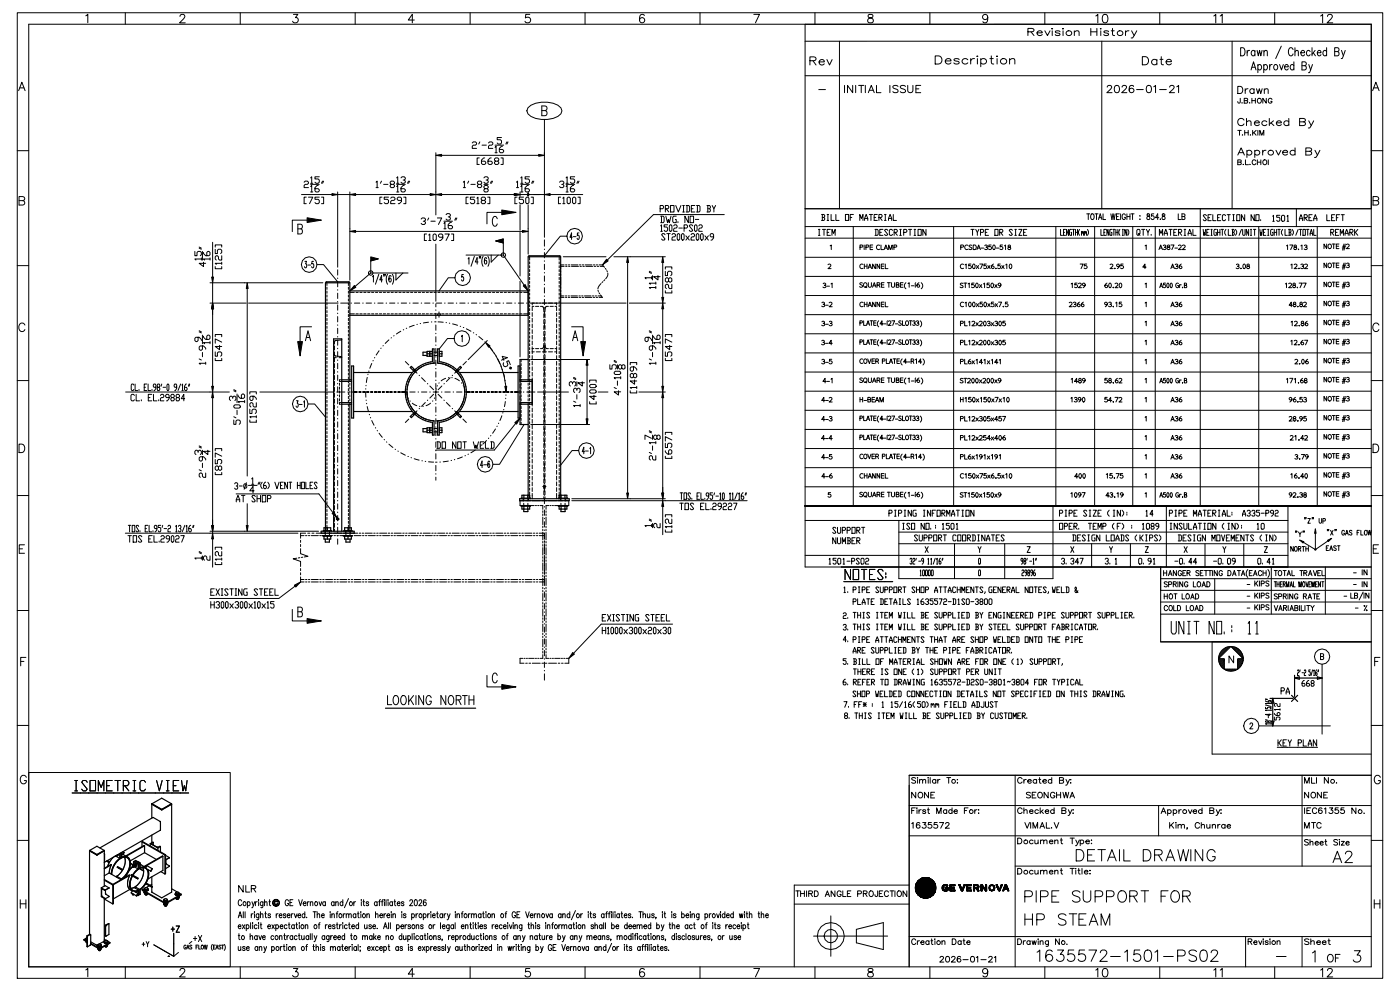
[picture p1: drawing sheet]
<svg xmlns="http://www.w3.org/2000/svg" width="297mm" height="210mm" viewBox="0 0 297 210" stroke-linecap="round" stroke-linejoin="round" font-family="sans-serif">
<g fill="none" stroke="#000" stroke-width=".21">
<path d="M3.7 2.7h289.3v204.6h-289.3zM4 19.2l.6-1.8 .7 1.8M4.2 18.6h.9M6.1 5.1h284.5v199.8h-284.5zM18.2 3.4l.4-.4v1.8M26.6 2.7v2.4M38.1 3.5l.4-.5 .6 .2a.56 .56 0 0 1-.2 .8l-.8 .8h1.2M50.9 2.7v2.4M62.2 3h.9l-.5 .7a.6 .6 0 0 1 .5 1 .6 .6 0 0 1-1.1-.2M75.3 2.7v2.4M87.8 4.2h-1.3l.9-1.2v1.8M99.6 2.7v2.4"/>
<path d="M112.3 3h-.9l-.1 .8a.63 .63 0 0 1 1 0 .63 .63 0 0 1-.1 1 .63 .63 0 0 1-.9-.3M124 2.7v2.4M136.5 3.3a.52 .52 0 0 0-.7-.2 1.03 1.03 0 0 0 .3 1.7 .56 .56 0 0 0 .5-.5 .56 .56 0 0 0-.5-.6 .56 .56 0 0 0-.6 .5M148.3 2.7v2.4M159.7 3h1.2l-.8 1.8M170.6 5.1v115h120M171.6 12.9l1.1-.1 .2-.4-.4-.4h-.9v1.8M172.3 12.9l.6 .9M172.7 2.7v2.4M173.5 19h1.4M173.6 13.1h1.1a.59 .59 0 0 0-.8-.4 .59 .59 0 0 0-.3 .9 .59 .59 0 0 0 .9 .1l.2-.2M175.2 12.6l.6 1.2 .5-1.2"/>
<path d="M177.9 8.7v35.5M179 18.1v1.5M180.7 18.1v1.5l-1.1-1.5v1.5M181.3 18.1v1.5M182 18.1h1.1M182.5 18.1v1.5M183.4 18.1v1.5M184 19.6l.6-1.5 .7 1.5M184 3.1a.36 .36 0 0 0 .2 .6 .64 .64 0 0 1 .7 .3 .64 .64 0 0 1 0 .8h-.6a.52 .52 0 0 1-.4-.5 .52 .52 0 0 1 .5-.5l.3-.1a.36 .36 0 0 0 .2-.6zM184.2 19.1h.8M185.7 18.1v1.5h1M188.6 18.1v1.5"/>
<path d="M190.3 18.3a.64 .64 0 0 0-1.1 .2l1.1 .7v.2l-.4 .2-.7-.2M191.9 18.3a.64 .64 0 0 0-1.1 .2l1.1 .7v.2l-.4 .2-.7-.2M192.4 18.1v1.1a.56 .56 0 0 0 .5 .4 .56 .56 0 0 0 .6-.4v-1.1M194.1 18.8h.6M195.1 18.1h-1v1.5h1M197.1 2.7v2.4M198.2 11.8h.7a.87 .87 0 0 1 .7 .9 .87 .87 0 0 1-.7 .9h-.7zM200.3 12.9h1.2a.62 .62 0 0 0-.8-.5 .62 .62 0 0 0-.3 .9 .62 .62 0 0 0 .9 .2l.2-.2M203.3 12.7a.73 .73 0 0 0-1.2 0l.4 .2 .7 .2 .1 .2a.73 .73 0 0 1-1.2 0M205.1 12.7a.66 .66 0 0 0-1-.2 .66 .66 0 0 0 0 1 .66 .66 0 0 0 1-.2M205.7 12.4v1.2M206.5 12.4a.68 .68 0 0 0-.8 .5"/>
<path d="M207 11.9h.2zM207.1 12.4v1.2M207.8 12.7a.66 .66 0 0 1 1-.2 .66 .66 0 0 1 0 1 .66 .66 0 0 1-1-.2M207.8 12.4v1.7M209.3 3.6a.56 .56 0 0 1-.7 .5 .56 .56 0 0 1-.3-.9 .56 .56 0 0 1 .9 .1 1.25 1.25 0 0 1-.4 1.5h-.4l-.1-.2M209.8 12.4h.7M210.1 11.8v1.4l.1 .3 .4 .1M211.2 11.9h.2zM211.3 12.4v1.2M213.9 12.7a.78 .78 0 0 1 1.1-.2l.1 1.1M213.9 12.4v1.2M217.8 6.7h1.1l.2-.4-.4-.3h-.9v1.5"/>
<path d="M218.5 6.7l.6 .8M219.8 7h1.1a.56 .56 0 0 0-.8-.5 .56 .56 0 0 0-.3 .8 .56 .56 0 0 0 .9 .2l.2-.2M221.4 2.7v2.4M221.4 6.5l.6 1 .5-1M222.9 6.1h.2zM223 6.5v1M224.6 6.7l-.3-.2-.6 .1v.3l.8 .2 .1 .2-.3 .2h-.6l-.1-.2M225.2 6.1h.2zM225.3 6.5v1M227.7 6.8a.72 .72 0 0 1 .9-.2l.1 .9M227.7 6.5v1M231.2 6v1.5"/>
<path d="M231.2 6.7h1.2M232.2 3.4l.4-.4v1.8M232.4 6v1.5M233.2 6.1h.2zM233.3 6.5v1M233.5 8.7v35.5M233.8 3.1a.58 .58 0 0 1 .9 .3 .91 .91 0 0 1-.6 1.4 1.15 1.15 0 0 1-.3-1.7zM234.6 18.5l.4-.4h.3l.3 .3-.3 .5-.7 .7h1.1M234.9 6.7l-.3-.2-.6 .1v.3l.8 .2 .1 .2-.3 .2h-.6l-.1-.2M235.5 6.5h.6M235.8 6v1.2v.3h.4M236.4 18.2a.55 .55 0 0 1 .8 .2v.4a.67 .67 0 0 1-.6 .8 .94 .94 0 0 1-.2-1.4z"/>
<path d="M237.8 18.5l.3-.4h.3l.3 .3-.2 .5-.8 .7h1.1M238.5 6.5v1M239.3 6.5a.61 .61 0 0 0-.8 .5M239.8 6.5l.6 1M240.2 18.3v-.1a.55 .55 0 0 0-.8 .2 .87 .87 0 0 0 .4 1.2 .5 .5 0 0 0 .5-.4 .5 .5 0 0 0-.5-.6 .5 .5 0 0 0-.5 .5M240.9 19h1.4M240.9 6.5l-.8 1.5h-.4M242.1 12h.6a.89 .89 0 0 1 .7 .9 .89 .89 0 0 1-.7 .8h-.6zM243.1 18.2a.55 .55 0 0 1 .8 .2l.1 .4a.67 .67 0 0 1-.6 .8 .94 .94 0 0 1-.3-1.4zM244.5 18.4l.4-.3v1.5M245.2 12.8a.61 .61 0 0 0-1-.1 .61 .61 0 0 0 0 .9 .61 .61 0 0 0 1-.1M245.2 12.6v1.1"/>
<path d="M245.7 19h1.5M245.8 2.7v2.4M245.8 12.6h.7M246.1 12v1.4l.1 .2 .4 .1M247.1 13.1h1.1a.59 .59 0 0 0-.8-.4 .59 .59 0 0 0-.2 .8 .59 .59 0 0 0 .8 .1l.2-.1M247.9 18.5l.3-.4h.3l.3 .3-.2 .5-.8 .7h1.1M249.4 18.4l.4-.3v1.5M257.2 3.4l.4-.4v1.8M258.6 3.4l.4-.4v1.8M261.1 8.7v35.5M262.3 18.3h.5a.8 .8 0 0 1 .6 .8 .8 .8 0 0 1-.6 .7h-.5zM262.9 10.1a.92 .92 0 0 1 1 .6 .92 .92 0 0 1-.3 1.1h-.7z"/>
<path d="M263.9 18.8v1M264.3 10.7v1.1M264.5 18.8a.5 .5 0 0 0-.6 .4M264.8 10.7a.47 .47 0 0 0-.5 .5M265.1 14.8l.5-1.7 .6 1.7M265.3 14.2h.7M265.8 19a.5 .5 0 0 0-.8-.1 .5 .5 0 0 0 0 .8 .5 .5 0 0 0 .8-.1M265.8 18.8v1M265.9 10.9a.38 .38 0 0 0-.3-.2 .38 .38 0 0 0-.4 .2v.4a.46 .46 0 0 0 .5 .5l.2-.2M265.9 10.7v1.1M266.3 18.8l.3 1 .3-1 .3 1 .3-1M266.4 10.7l.3 1.1 .2-1.1 .3 1.1 .3-1.1"/>
<path d="M266.6 13.9a.38 .38 0 0 1 .3-.2 .38 .38 0 0 1 .4 .2l.1 .4a.47 .47 0 0 1-.6 .5l-.2-.2M266.6 13.7v1.7M267.8 13.9l.1-.1a.36 .36 0 0 1 .6 .1l.1 .4a.47 .47 0 0 1-.5 .5l-.3-.2M267.8 13.7v1.7M267.8 11l.4-.3 .3 .1 .1 1M267.8 10.7v1.1M267.9 19.1l.4-.3 .4 .1 .1 .9M267.9 18.8v1M269.1 13.7v1.1M269.6 13.7a.47 .47 0 0 0-.5 .5M270.1 13.8a.51 .51 0 0 1 .7 .5 .51 .51 0 0 1-.7 .4l-.2-.4zM270.1 2.7v2.4"/>
<path d="M271.2 13.7l.4 1.1 .4-1.1M271.5 9.8l-1.2 2.6M272.2 14.2h.8l-.1-.4a.36 .36 0 0 0-.6 .1l-.1 .4a.47 .47 0 0 0 .6 .5l.2-.2M274 10.5a.51 .51 0 0 0-.6-.4 .51 .51 0 0 0-.4 .7v.4a.51 .51 0 0 0 .4 .6 .51 .51 0 0 0 .6-.4M274.2 13.9a.38 .38 0 0 0-.4-.2 .38 .38 0 0 0-.3 .2l-.1 .4a.47 .47 0 0 0 .5 .5l.3-.2M274.2 13.1v1.7M274.4 11l.4-.3 .3 .1v1M274.4 10.1v1.7M275.7 11.2h.8l-.2-.4a.37 .37 0 0 0-.6 .1v.4a.46 .46 0 0 0 .5 .5l.3-.2M275.9 13.9h.6l.3 .2v.4l-.3 .3h-.6v-1.7h.6l.3 .2v.3l-.3 .3M277.4 13.7l.3 1.1M277.6 10.9a.38 .38 0 0 0-.3-.2 .38 .38 0 0 0-.4 .2v.4a.47 .47 0 0 0 .5 .5l.2-.2"/>
<path d="M278 10.1v1.7M278.1 13.7l-.5 1.6-.3 .1M278.3 11.2l.5 .6M278.7 10.7l-.7 .8M279.2 11.2h.7l-.1-.4a.52 .52 0 0 0-.6 .5 .52 .52 0 0 0 .6 .5l.1-.2M279.9 3.4l.4-.4v1.8M281.1 10.9a.38 .38 0 0 0-.3-.2 .38 .38 0 0 0-.4 .2l-.1 .4a.47 .47 0 0 0 .6 .5l.2-.2M281.1 10.1v1.7M281.3 3.5l.4-.5 .6 .2a.56 .56 0 0 1-.2 .8l-.9 .8h1.2M282.8 10.9h.6l.3 .2 .1 .4-.4 .3h-.6v-1.7h.6l.3 .2 .1 .3-.4 .3M284.3 10.7l.4 1.1M285.1 10.7l-.6 1.6-.3 .1"/>
<path d="M290.6 16h-120M290.6 8.7h-120M290.9 19.2l.7-1.8 .7 1.8M291.1 18.6h.9M3.7 31.9h2.4M64.4 38.6l.3-.2h.4l.3 .2-.3 .5h-.4l-.3 .2v.5h1M65.8 37.7l.3-.2v1.3M65.8 39.5l.3-.2v1.4M65.8 39.1h1.9M65.8 38.8h.5M67.4 39.3h-.2l-.5 .5v.6l.3 .3h.4l.3-.3-.3-.4h-.7M67.7 37.5h-1v.4h.7l.3 .2v.5l-.3 .2h-.4l-.3-.2"/>
<path d="M68.4 38.4l-.3 .4M68.6 38.4l-.2 .4M79.7 38.6l.2-.2v1.4M79.7 39.8h.5M80.8 38.4l-.2 .4M81.3 39.1h.9M82.9 39.1l-.2-.3 .2-.4h.5l.2 .2-.2 .5h-.5l-.2 .2 .2 .5h.5l.2-.3-.2-.4M84.1 37.7l.2-.2v1.3M84.1 39.5l.2-.2v1.4M84.1 39.1h1.8M84.1 38.8h.4M85 37.7l.2-.2h.5l.2 .4-.5 .2"/>
<path d="M85.7 38.1l.2 .3-.2 .4h-.5l-.2-.2M85.7 39.3h-.3l-.4 .5v.6l.2 .3h.5l.2-.3-.2-.4h-.7M86.6 38.4l-.2 .4M86.8 38.4l-.2 .4M92.4 32.4v13.1M93.6 32.9h20.6M98.2 38.6l.2-.2v1.4M98.2 39.8h.4M99.3 38.4l-.2 .4M99.8 39.1h.9M100.1 30.3l.2-.2h.5l.2 .2-.2 .5h-.5l-.2 .2v.4h.9M101.4 39.1l-.2-.3 .2-.4h.5l.2 .2-.2 .5h-.5l-.2 .2 .2 .5h.5l.2-.3-.2-.4"/>
<path d="M101.6 33.5h-.5v1.3h.5M101.7 30.1l-.2 .4M102.1 30.8h1M102.5 37.7l.3-.2h.4l.3 .2-.3 .4h-.2M102.5 39.1h1M102.7 33.5h-.2l-.5 .4v.7l.3 .2h.4l.2-.4-.2-.2h-.7M102.8 40l-.3-.2 .3-.5h.4l.3 .5-.3 .2h-.4l-.3 .4 .3 .3h.4l.3-.3-.3-.4M103.2 38.1l.3 .3-.3 .4h-.4l-.3-.2M103.5 30.3l.3-.2h.4l.2 .2-.2 .5h-.4l-.3 .2v.4h.9M104.1 33.5h-.2l-.5 .4v.7l.2 .2h.5l.2-.4-.2-.2h-.7M104.2 38.4l-.3 .4M104.4 38.4l-.2 .4"/>
<path d="M104.9 31.2l.2-.2v1.4M104.9 30.8h1.8M104.9 32.4h.5M105 34.2l-.2-.5 .2-.2h.5l.2 .4-.9 .5 .2 .4h.5l.2-.2-.2-.4M106.2 33.5h.4v1.3h-.4M106.3 29.1h-.9v.5h.6l.3 .2v.5l-.3 .2h-.4l-.2-.2M106.5 31h-.2l-.5 .4v.7l.2 .3h.5l.2-.5-.2-.2h-.7M107.4 30.1l-.2 .4M107.7 30.1l-.3 .4M109.4 38.6l.3-.2v1.4M109.4 39.8h.5M110.4 37.7l.2-.2v1.3"/>
<path d="M110.4 39.5l.2-.2v1.4M110.4 39.1h1.8M110.4 38.8h.4M111.9 22.8a5.6 5.6 0 0 1 7 0l.2 .7-.2 .6a5.6 5.6 0 0 1-7 0l-.2-.6zM112 39.3h-.3l-.4 .5v.6l.2 .3h.5l.2-.3-.2-.4h-.7M112.2 37.5h-.9v.4h.7l.2 .2v.5l-.2 .2h-.5l-.2-.2M112.9 38.4l-.2 .4M113.1 38.4l-.2 .4M114.8 23.4h.7a.56 .56 0 0 1 .4 .6 .56 .56 0 0 1-.4 .5h-.7v-2h.7l.3 .1 .1 .4-.4 .4M115.4 25.3v25M118.6 38.6l.2-.2h.5l.2 .4-.5 .3M119.3 39.1l.2 .2-.2 .5h-.5l-.2-.3"/>
<path d="M120 37.7l.2-.2v1.3M120 39.5l.2-.2v1.4M120 39.1h1.8M120 38.8h.4M121.6 39.3h-.3l-.4 .5v.6l.2 .3h.5l.2-.3-.2-.4h-.7M121.8 37.5h-.9v.4h.7l.2 .2v.5l-.2 .2h-.5l-.2-.2M122.5 38.4l-.3 .4M122.7 38.4l-.2 .4M262.3 32.9l.7-1.6 .7 1.6M262.3 34.4l.7 .1v.2l-.2 .2h-.5v-1l.7 .1v.3l-.2 .1M262.3 27.6h.7M262.6 32.3h.9"/>
<path d="M262.7 27.6v1.1M262.8 20.8v1h-.4l-.1-.3M263.2 21.8h.1M263.3 28.6h.1M263.5 34.8v.1M263.6 25.5a.73 .73 0 0 0-1.1-.2 .73 .73 0 0 0 0 1.1 .73 .73 0 0 0 1.1-.1M263.7 21.3l.7 .1v.3l-.3 .2h-.4v-1.1l.7 .1v.2l-.3 .2M263.8 27.6v1.1M263.8 28.1h.7M263.9 33.9v1h.7M264.2 25.9a.66 .66 0 0 1 .8-.2l.1 .9M264.2 25.1v1.5"/>
<path d="M264.2 32.1a.57 .57 0 0 1 .9-.2 .57 .57 0 0 1 0 .9 .57 .57 0 0 1-.9-.2M264.2 31.8v1.6M264.5 27.6v1.1M264.8 21.8h.1M264.9 34.8v.1M265 28.6h.1M265.3 20.8v1.1M265.3 21.3h.7M265.5 27.6v1.1M265.7 28.1l.5 .6M265.8 26h1.1a.54 .54 0 0 0-.7-.4 .54 .54 0 0 0-.3 .8 .54 .54 0 0 0 .8 .1l.2-.1M265.9 32.1a.57 .57 0 0 1 .9-.2 .57 .57 0 0 1 0 .9 .57 .57 0 0 1-.9-.2"/>
<path d="M265.9 31.8v1.6M266 20.8v1.1M266.1 34.1a.44 .44 0 0 0-.5-.2 .44 .44 0 0 0-.2 .6 .41 .41 0 0 0 .3 .4 .41 .41 0 0 0 .4-.2M266.2 27.6l-.7 .7M266.5 33.9v1M266.5 34.4h.7M266.6 27.6v1.1M267 28.7v-1.1l.4 1.1 .4-1.1v1.1M267.2 33.9v1M267.6 31.8v1.1M268.3 31.8a.58 .58 0 0 0-.7 .5M268.3 20.8v1.1l-.7-1.1v1.1"/>
<path d="M268.5 25.8a.57 .57 0 0 0-.9-.1 .57 .57 0 0 0 0 .8 .57 .57 0 0 0 .9-.1M268.8 33.9v1M269 25.1v1.5M269.3 26l.7 .6M269.6 21.1a.44 .44 0 0 0-.6-.2 .44 .44 0 0 0-.2 .6 .39 .39 0 0 0 .4 .4 .39 .39 0 0 0 .4-.4h-.3M269.9 25.6l-.9 .7M270.4 31.8l.5 1.1 .6-1.1M270.5 26h1a.54 .54 0 0 0-.7-.4 .54 .54 0 0 0-.3 .8 .54 .54 0 0 0 .9 .1l.1-.1M271.8 32.3h1.1a.54 .54 0 0 0-.8-.4 .54 .54 0 0 0-.2 .8 .54 .54 0 0 0 .8 .1l.2-.2M273.1 25.8a.57 .57 0 0 0-.8-.1 .57 .57 0 0 0 0 .8 .57 .57 0 0 0 .8-.1M273.1 25.1v1.5M274.4 32.1a.57 .57 0 0 0-.8-.2 .57 .57 0 0 0 0 .9 .57 .57 0 0 0 .8-.2"/>
<path d="M274.4 31.3v1.6M275.4 25.8l1.2 .2v.3l-.4 .3h-.8v-1.5l1.2 .1v.5l-.4 .1M276.7 32.1l1.2 .1 .1 .4-.5 .3h-.8v-1.6l1.2 .2v.4l-.4 .2M277.3 25.6l.6 1M278.4 25.6l-.8 1.4-.3 .1M278.7 31.8l.5 1.1M279.7 31.8l-.8 1.5-.3 .1M290.6 31.9h2.4M3.7 56.3h2.4M4 42.5h.8a.47 .47 0 0 1 .5 .5 .47 .47 0 0 1-.5 .5h-.8v-1.8h.8l.3 .1 .1 .4-.4 .3M41.3 53.3v.9h.5v-.7l.2-.2h.4l.3 .2v.5l-.3 .2M42.2 52.6l.5 .2"/>
<path d="M42.2 52.4l.5 .2M42.7 54.9h-1.4l.2 .2M42.7 54.7v.4M42.9 53.3v1.8M43.1 55.6v.9l-.9-.7h1.4M43.1 53.5v.2l.5 .5h.7l.2-.2v-.5l-.2-.2-.5 .2v.7M44.5 54.9h-1.4l.3 .2M44.5 59.9h23.9M44.5 54.7v.4M45.1 51.3v7.4M45.1 59.9v4.3M45.6 56.5v.4h1.4v-.4"/>
<path d="M45.6 52.8v.9h.5v-.7l.2-.2h.5l.2 .2v.5l-.2 .2M45.6 52.4v-.5h1.4v.5M47 55.8h-1.4l.2 .2M47 54.2v.9h-.5l-.2-.2v-.5l-.2-.2-.5 .2v.5l.2 .2M47 55.6v.4M63.1 48.5h.6a.59 .59 0 0 1 .4 .5 .59 .59 0 0 1-.4 .6h-.6v-2.1h.6l.3 .2v.6l-.3 .2M63.9 41.2h6.4M64.6 55.4h.4l-.2 .5a.47 .47 0 0 1 .2 .5 .47 .47 0 0 1-.3 .4l-.2-.3M64.9 41.8h-.5v1.4h.5M65.1 46.6h-3.2v2.5M65.2 56.2h.6M65.4 41.8h.9l-.7 1.4"/>
<path d="M65.8 40.7h.5M66.4 55.4h-.3v.5a.44 .44 0 0 1 .5 .3 .44 .44 0 0 1-.3 .6l-.3-.3M67.2 56.1h1.4l3 3.6M67.7 41.8h-1v.4h.7l.3 .3v.4l-.3 .3h-.4l-.3-.3M68.1 41.8h.5v1.4h-.5M69.3 59.9v.6M71.6 41.2h2.5M71.6 40.7v15.9M71.6 57.2v1.1M71.6 58.9v.1M71.6 59.6v1.2M73.8 59.9v.6"/>
<path d="M74.1 40.7v18.7M75.4 41.2h15.8M75.4 49h35.3M78.6 57.8l-3.3 2.9M78.6 57.8h7.9M78.9 58.6l.2-.2v1.4M80.2 54.9l-1.6 .4v2.5M80.3 58.1l-.7 2.1M81 41.8h-.5v1.4h.5M81.1 59.3h-.6l.4-.9v1.4M81.4 58.2l-.1 .3M81.6 58.2l-.1 .3"/>
<path d="M82.1 58.1a2.11 2.11 0 0 0 0 2.1M82.3 41.8h-.9v.4h.7l.2 .3v.4l-.2 .3h-.5l-.2-.3M82.8 42l.2-.2h.5l.2 .2-.2 .5h-.5l-.2 .2v.5h.9M82.9 58.6l-.2-.2a.94 .94 0 0 0 0 1.4 .41 .41 0 0 0 .2-.5 .41 .41 0 0 0-.4-.3l-.1 .3M83.1 58.1a2.11 2.11 0 0 1 0 2.1M83.9 57.8v1.5l1.5-1.5M84.1 40.7h.4M85.1 42.5h-.7l-.2-.5 .2-.2h.5l.2 .2v.7l-.5 .5h-.2M85.5 41.8h.5v1.4h-.5M89.2 46.4l.3-.2h.4l.3 .4-.5 .3M89.9 46.9l.3 .2-.3 .5h-.4l-.3-.3M90.4 49.6h-.5v1.4h.5"/>
<path d="M90.9 49.8l.2-.2v1.4M90.9 46.2l-.3 .4M90.9 51h.4M91.3 46.9h.9M91.8 49.8l.2-.2 .5 .2v.9l-.3 .3-.4-.3zM92.4 51.7v12.1M92.7 46.2h.9l-.7 1.4M93.6 41.2h15.4M93.8 50.3h-.7l-.2-.3 .2-.4h.5l.2 .2v.7l-.4 .5h-.3M94.1 47.3l.2-.2v1.4M94.1 46.9h1.8M94.1 48.5h.4"/>
<path d="M94.3 49.6h.9l-.7 1.4M94.5 45.5l.3-.2h.4l.2 .2-.2 .5h-.2M95.2 46l.2 .2-.2 .4h-.4l-.3-.2M95.7 47.1h-.3l-.4 .5v.6l.2 .3h.5l.2-.5-.2-.2h-.7M95.7 49.6h.4v1.4h-.4M96.4 58.9h-1.4l-2 2.7M96.6 46.2l-.2 .4M96.8 46.2l-.2 .4M98.2 58.2h-.3v.5a.44 .44 0 0 1 .5 .3 .44 .44 0 0 1-.3 .5l-.3-.2M98.8 54h7.9M99.2 54.9l.2-.3v1.4M99.2 41.8h-.4v1.4h.4"/>
<path d="M100.5 54.3l-.7 2.1M100.6 41.8h-.9v.4h.7l.2 .3v.4l-.2 .3h-.5l-.2-.3M101.1 42l.2-.2v1.4M101.1 43.2h.4M101.3 55.5h-.6l.4-.9v1.4M101.6 54.4l-.1 .3M101.9 54.4l-.1 .3M102.2 42.5l-.2-.5 .2-.2h.5l.2 .4-.9 .5 .2 .5h.5l.2-.3-.2-.4M102.4 54.3a2.11 2.11 0 0 0 0 2.1M103.1 54.8l-.1-.2a.94 .94 0 0 0-.1 1.4 .41 .41 0 0 0 .3-.5 .41 .41 0 0 0-.4-.3l-.1 .3M103.3 41.8h.5v1.4h-.5M103.4 54.3a2.11 2.11 0 0 1 0 2.1"/>
<path d="M104.1 54v1.5l1.5-1.5M105.4 46.4a.48 .48 0 0 0-.5-.6 .48 .48 0 0 0-.5 .6v1a.48 .48 0 0 0 .5 .5 .48 .48 0 0 0 .5-.5M106.3 45h-3.1v2.4M106.7 54l4.4 6.4M106.7 50.6l-1.6 .5 1.6 .4v2.5M109.6 41.8h-.5v1.4h.5M110.2 40.7v.9M110.2 43.4v5.4M110.2 49.2v9.3M110.2 59.6v16M110.2 41.2h5.2M110.4 40.7h.4"/>
<path d="M111 41.8h-1v.4h.7l.3 .3v.4l-.3 .3h-.4l-.3-.3M111.6 41.8l.5 .2v.9l-.2 .3-.5-.3v-.9zM111.9 40.7v.9M111.9 43.4v10.5M112.2 54.4v.7M112.2 55.5v.4M112.2 56.3v.5M112.2 57.1v.5M112.2 57.9v.5M112.2 58.8v.4M112.2 59.6v.5M112.6 41.8h.4v1.4h-.4"/>
<path d="M115.4 50.8v1.4M115.4 52.8v.1M115.4 53.5v1.1M115.4 55.3v.1M115.4 56v1.1M115.4 57.7v.2M115.4 58.5v1.1M116.6 41.2h6.9M118.5 54.4v.7M118.5 55.5v.4M118.5 56.3v.5M118.5 57.1v.5"/>
<path d="M118.5 57.9v.5M118.5 58.8v.4M118.5 59.6v.5M118.8 41.8h-.5v1.4h.5M118.8 58.7v1.7M118.8 57.3v.4M118.8 58v.4M118.8 56.4h.8M119.3 42l.2-.2v1.4M119.3 43.2h.4M119.4 54.4h9M119.5 56.1h-.7v.9"/>
<path d="M119.8 56.1h.3M119.9 56.4h.3M120 40.7h.4M120.1 50h-1.4l-3.3 4.2M120.4 41.8l.5 .2v.9l-.3 .3-.4-.3v-.9zM120.4 56.1h.3M120.5 56.4h.3M121 56.1h1.5M121.1 56.4h1.5M121.3 50.3h-.5l.3-.9v1.3M121.5 50.1h.6M121.6 41.8l.4 .2v.9l-.2 .3-.5-.3v-.9z"/>
<path d="M122.5 41.8h.4v1.4h-.4M122.7 49.4h-.3v.5a.44 .44 0 0 1 .4 .3 .44 .44 0 0 1-.2 .5l-.3-.2M122.8 56.1h.3M122.9 56.4h.3M123.4 56.1h.3M123.5 56.4h.3M124 56.1h1.4M124.1 56.4h1.5M125.7 56.1h.3M125.9 56.4h.4M126.3 56.1h.3M126.6 56.4h.3"/>
<path d="M126.9 56.1h.8l.4 .5M127.2 56.4h.7M127.8 59.7l-.2 .2M128.2 59.3l-.2 .2M128.3 56.9l.1 .2M128.6 57.3l.1 .3M128.8 57.9l-.1 .6-.3 .6M130.1 54.4h10.9M133 55.6v48.9M137.6 57.7l.5 .2M137.6 57.5l.5 .2M138.1 58.9h-1.4l.2 .2"/>
<path d="M138.1 58.6v.5M138.3 58.4v.9M139 59.8v.4M139.4 58.4v.9l-.9-.7h1.4M139.9 44.2h.5l.2-.2-.2-.5h-.5v1.4M140 45.8h.6l.1 .2v1l-.1 .2h-.6M140 47.9l.2-.3v1.4M140 49h.4M140.2 45.8v1.4M140.4 55.6v7.4M140.9 49.7l-.1-.2h-.4l-.2 .2 .7 1-.1 .2h-.4l-.2-.2M141 57.5v.9h.5v-.7l.2-.2h.4l.3 .2v.5l-.3 .2"/>
<path d="M141 57v-.4h1.4v.4M141 44.2h.5l.2-.2-.2-.5h-.5v1.4M141.1 45.8l.4 1.4 .2-.7 .1 .7 .4-1.4M141.2 44.2l.5 .7M141.3 49.5h.7M141.5 47.6h-.8v.5h.6l.2 .2v.5l-.2 .2h-.4l-.2-.2M141.7 49.5v1.4M141.7 59.1l.2-.2 .5 .2v.4l-.3 .3-.4-.3v-.4l-.2-.2-.5 .2v.4l.2 .3 .5-.3M142 47.6l.4 .3v.9l-.2 .2-.4-.2v-.9zM142.1 43.5h.7v1.4h-.7zM142.4 49.7l.2-.2h.4l.1 .2-.1 .5h-.4l-.2 .2v.5h.7M142.8 47.9l.1-.3h.4l.2 .3-.2 .4h-.4l-.1 .3v.4h.7"/>
<path d="M143.2 43.5l.6 1.4 .5-1.4M143.3 45.8h-.5l-.2 .2v1l.2 .2h.5v-.7h-.2M143.7 47v.2M143.7 49.5l.4 .2v1l-.2 .2-.4-.2v-1zM143.9 48.3h.7M144.6 49.5l.4 .2v1l-.2 .2-.4-.2v-1zM144.7 43.5h.3M144.7 44.9h.3M144.9 43.5v1.4M145 48.3h.5l.2-.2-.2-.5h-.5v1.4M145.3 50l.8 .9M145.4 43.5h.6l.1 .3v.9l-.1 .2h-.6"/>
<path d="M145.6 43.5v1.4M145.9 45.8v1.4l-.8-1.4v1.4M146.1 50l-.8 .9M146.2 45.8h.8v1.4h-.8zM146.4 49.7l.2-.2h.4l.2 .2-.2 .5h-.4l-.2 .2v.5h.8M146.5 44.2h.4M146.8 47.9l-.2-.3h-.3l-.2 .3 .7 .9-.2 .2h-.3l-.2-.2M147.2 43.5h-.7v1.4h.7M147.3 46.5h.8M147.4 47.6l.3 .3v.9l-.2 .2-.3-.2v-.9zM147.6 43.5h.6l.1 .3v.9l-.1 .2h-.6M147.7 49.5l.4 .2v1l-.2 .2-.4-.2v-1z"/>
<path d="M147.8 43.5v1.4M148.1 47.9l.2-.3h.3l.2 .3-.2 .4h-.3l-.2 .3v.4h.7M148.7 49.5l.3 .2v1l-.2 .2-.3-.2v-1zM149.4 50l.7 .9M149.8 43.5h.6l.1 .3-.1 .4M150 44.2h.4l.1 .5-.1 .2h-.6M150 43.5v1.4M150.1 50l-.7 .9M150.9 43.5l.4 .7v.7M151.2 50.2h-.5l-.2-.2 .2-.5h.3l.2 .2v.7l-.3 .5h-.2M151.7 43.5l-.4 .7M153.5 45.5h-15l-9.8 9.6"/>
<path d="M170.6 48h120M170.6 50.5h120M170.6 54.5h120M170.6 58.6h120M173.4 48.6h.4M173.4 49.9h.4M173.6 48.6v1.3M174.1 45.4h.5l.2 .3-.2 .4M174.3 46.1h.3l.2 .4-.2 .2h-.5M174.3 45.4v1.3M174.3 48.6h.7M174.6 48.6v1.3"/>
<path d="M175.3 45.4h.3M175.3 46.7h.3M175.3 49.2h.3M175.4 45.4v1.3M175.5 56.1a.33 .33 0 0 1 .5-.1 .33 .33 0 0 1-.1 .6l-.4 .3h.6M175.9 52.1l.3-.2v1M176 48.6h-.7v1.3h.7M176.1 45.4v1.3h.7M176.3 49.9v-1.3l.3 .8 .4-.8v1.3M177.1 45.4v1.3h.7M179.2 45.4h.6v1.3h-.6zM180.2 46.1h.3"/>
<path d="M180.8 48v59.2M180.9 45.4h-.7v1.3M182.2 46.7v-1.3l.3 .9 .4-.9v1.3M182.2 52.4l.6-.1v-.3l-.6-.1v1M182.8 60a.26 .26 0 0 0-.5 0 .26 .26 0 0 0 .2 .4 .3 .3 0 0 1 .2 .5 .3 .3 0 0 1-.5-.2M182.9 56a.46 .46 0 0 0-.7 .4 .46 .46 0 0 0 .7 .4M183.1 51.9v1M183.2 56.4h.5M183.2 56v.9M183.2 46.7v-.4l.4-.9 .3 .9v.4M183.2 46.3h.7M183.5 52.4h.5l.1-.4-.6-.1v1"/>
<path d="M183.7 56v.9M184 56.9l.3-.9 .4 .9M184 59.9v.7a.33 .33 0 0 0 .3 .3 .33 .33 0 0 0 .4-.3v-.7M184.1 56.6h.5M184.2 45.4h.7M184.4 52.4h.5M184.6 45.4v1.3M185 51.9h-.6v1h.6M185.2 46.1h.4M185.4 48.6h.5l.2 .2v.9l-.2 .2h-.5M185.5 56v.9l-.6-.9v.9M185.6 48.6v1.3"/>
<path d="M185.9 45.4h-.7v1.3h.7M186.3 46.1h.5l.1-.2-.1-.5h-.5v1.3M186.4 56v.9l-.5-.9v.9M186.4 52a.46 .46 0 0 0-.7 .4 .46 .46 0 0 0 .7 .4M186.4 46.1l.5 .6M186.4 49.2h.4M186.7 51.9v1h.6M186.8 56.4h.5M187.1 48.6h-.7v1.3h.7M187.3 56h-.5v.9h.5M187.3 59.9h-.5v1h.5M187.4 52.9l.3-1 .4 1"/>
<path d="M187.4 45.4h.4M187.4 46.7h.4M187.5 52.6h.5M187.6 56v.9h.6M187.6 45.4v1.3M188 59.9h.7M188.1 48.8l-.1-.2h-.4l-.1 .2 .6 .9-.1 .2h-.4l-.1-.2M188.3 46.7v-.4l.3-.9 .4 .9v.4M188.3 46.3h.7M188.3 52.9v-1l.4 1 .4-1v1M188.4 59.9v1M188.9 59.9v.7a.33 .33 0 0 0 .3 .3 .33 .33 0 0 0 .4-.3v-.7"/>
<path d="M189.1 48.8l-.1-.2h-.4l-.1 .2v.9l.1 .2h.4l.1-.2M189.3 45.4v1.3h.7M189.4 52.4l.6-.1v-.3l-.6-.1v1M189.5 49.2h.5l.2-.2-.2-.4h-.5v1.3M189.6 49.2l.6 .7M190.7 48.6h.3M190.7 49.9h.3M190.8 48.6v1.3M191.4 59.9h-.6v1h.6M191.5 49.2h.5l.2-.2-.2-.4h-.5v1.3M192 59.9l-.3 .6v.3l.3 .4M192.5 48.6h.7"/>
<path d="M192.9 48.6v1.3M193.7 48.6h.3M193.7 49.9h.3M193.9 48.6v1.3M194.1 59.9l-.2 .2M194.5 48.6h.7v1.3h-.7zM194.8 59.9a.47 .47 0 0 0-.5 .5 .47 .47 0 0 0 .4 .4 .29 .29 0 0 0 .1-.4 .29 .29 0 0 0-.5 .1M195.2 59.9l.3 .6v.3l-.3 .4M196.2 48.6v1.3l-.6-1.3v1.3M202.1 48v59.2M203.6 52.4h.5v-.4l-.5-.1v1M204.2 56a.46 .46 0 0 0-.7 .4 .46 .46 0 0 0 .7 .4"/>
<path d="M204.2 60h.7M204.5 56.1l.2-.1v.9M204.6 60v1M205.1 52a.46 .46 0 0 0-.7 .4 .46 .46 0 0 0 .7 .4M205.8 48.6h.6M205.8 56h-.5v.4a.35 .35 0 0 1 .5 0 .35 .35 0 0 1-.1 .5 .35 .35 0 0 1-.5-.1M205.9 52a.26 .26 0 0 0-.4 0 .26 .26 0 0 0 .2 .4 .3 .3 0 0 1 .1 .5 .3 .3 0 0 1-.5-.2M206.1 48.6v1.3M206.2 56a.42 .42 0 0 1 .5 .4 .42 .42 0 0 1-.5 .5l-.1-.4zM206.2 51.9h.4a.53 .53 0 0 1 .3 .5 .53 .53 0 0 1-.3 .5h-.4zM206.4 60h-.4l-.1 .4a.35 .35 0 0 1 .5 0 .35 .35 0 0 1 0 .5 .35 .35 0 0 1-.5-.1M206.8 48.6l.3 .6v.7"/>
<path d="M206.9 56.3l.5 .6M207 52.9l.4-1 .4 1M207.1 52.6h.5M207.4 56.3l-.5 .6M207.5 48.6l-.4 .6M207.6 56h.7l-.5 .9M207.8 49.2h.5l.2-.2-.2-.4h-.5v1.3M207.9 52.6h.6M208.7 52.1a.25 .25 0 0 1 .3-.2 .25 .25 0 0 1 .2 .2 .25 .25 0 0 1-.3 .3 .3 .3 0 0 1 .4 .4 .3 .3 0 0 1-.6 0l-.1-.1M208.8 49.2h.3M209 56h-.5v.4a.35 .35 0 0 1 .5 0 .35 .35 0 0 1 0 .5 .35 .35 0 0 1-.5-.1M209.3 56.3l.5 .6"/>
<path d="M209.5 48.6h-.7v1.3h.7M209.7 60h-.5v.4a.35 .35 0 0 1 .5 0 .35 .35 0 0 1-.1 .5 .35 .35 0 0 1-.5-.1M209.8 56.3l-.5 .6M210 51.9h-.4l-.1 .4a.35 .35 0 0 1 .5 0 .35 .35 0 0 1 0 .6 .35 .35 0 0 1-.5-.2M210.5 52a.42 .42 0 0 1 .4 .4 .42 .42 0 0 1-.4 .4l-.1-.3zM210.5 56a.48 .48 0 0 0-.4 .4 .48 .48 0 0 0 .4 .5 .29 .29 0 0 0 0-.5 .29 .29 0 0 0-.4 .1M210.8 48.6h.7v1.3h-.7zM211.1 56.9h.1M211 56.8h.1M211.1 56.9h-.1M211.1 52.6h.6M211.8 49.2h.6l.1-.2-.1-.4h-.6v1.3"/>
<path d="M212 56h-.5v.4a.35 .35 0 0 1 .5 0 .35 .35 0 0 1-.1 .5 .35 .35 0 0 1-.5-.1M212 49.2l.5 .7M212.3 56.3l.5 .6M212.5 51.9h-.5l-.1 .4a.35 .35 0 0 1 .6 .1 .35 .35 0 0 1-.1 .5 .35 .35 0 0 1-.5-.2M212.8 56.3l-.6 .6M212.9 52.1l.2-.2v1M213.1 56.1l.3-.1v.9M213.7 52a.31 .31 0 0 0 0 .4 .31 .31 0 0 0 .4 0 .28 .28 0 0 1-.1 .5 .28 .28 0 0 1-.4-.3 .28 .28 0 0 1 .4-.2 .24 .24 0 0 0 .1-.4 .24 .24 0 0 0-.4 0zM214 56a.42 .42 0 0 1 .4 .4 .42 .42 0 0 1-.4 .5l-.1-.4zM214.5 48.8l-.1-.2h-.4l-.1 .2 .6 .9-.1 .2h-.4l-.1-.2M215.1 48.6h.3M215.1 49.9h.3"/>
<path d="M215.2 48.6v1.3M215.9 48.6h.7l-.7 1.3h.7M216.9 49.2h.4M217.6 48.6h-.7v1.3h.7M223.8 48v59.2M224.8 48.6v1.3h.4M225.4 49.2h.2M225.8 48.6h-.4v1.3h.4M226.4 48.6v1.3l-.4-1.3v1.3M227.1 48.6h-.3l-.1 .2 .1 1.1h.3l-.1-.7M227.3 48.6h.4M227.5 48.6v1.3"/>
<path d="M227.9 49.2h.4M227.9 48.6v1.3M228.3 60h-.5v.4a.35 .35 0 0 1 .5 0 .35 .35 0 0 1-.1 .5 .35 .35 0 0 1-.5-.1M228.3 48.6v1.3M228.8 48.6l-.2 .4 .2 .9M228.9 56h.7l-.5 .9M229.2 49.2l.1-.2 .1 .4M229.2 49v.9M229.4 49.2l.1-.2 .1 .9M229.8 49.2l.1-.2 .1 .4M229.8 49v.9M230 49.2l.1-.2 .1 .9"/>
<path d="M230.3 56h-.5v.4a.35 .35 0 0 1 .5 0 .35 .35 0 0 1-.1 .5 .35 .35 0 0 1-.5-.1M230.3 45.3h.6M230.5 48.6l.2 .4-.2 .9M230.6 45.3v1.2M231.3 45.4l.1-.1a.62 .62 0 0 1 .5 .6 .62 .62 0 0 1-.5 .6 .8 .8 0 0 1-.1-1.1zM232 48v59.2M232.1 45.3h.6M232.4 45.3v1.2M232.8 46.5l.4-1.2 .3 1.2M232.9 46.1h.5M233.3 48.6v1.3h.4M233.8 45.3v1.2h.5"/>
<path d="M233.9 49.2h.2M234.4 48.6h-.5v1.3h.5M234.6 60a.48 .48 0 0 0-.5 .4 .48 .48 0 0 0 .4 .5 .29 .29 0 0 0 .1-.4 .29 .29 0 0 0-.5 .1M235 48.6v1.3l-.4-1.3v1.3M235.2 56.1a.33 .33 0 0 1 .6-.1 .33 .33 0 0 1-.2 .6l-.4 .3h.7M235.4 45.3l.2 1.2 .3-1.2 .2 1.2 .2-1.2M235.6 48.6h-.3l-.1 .2 .1 1.1h.3l-.1-.7M235.8 48.6h.5M236.1 48.6v1.3M236.3 56.9h.1M236.2 56.8h.1M236.3 56.9h-.1"/>
<path d="M236.5 49.2h.4M236.5 48.6v1.3M236.6 45.9h.4M236.9 48.6v1.3M237.2 45.3h-.6v1.2h.6M237.2 56.3a.29 .29 0 0 1-.4 .3 .29 .29 0 0 1-.1-.5 .29 .29 0 0 1 .5 0l-.1 .5-.3 .3M237.3 48.6l-.2 .4 .2 .9M237.5 45.3v1.2M237.8 48.6h.3M237.8 49.9h.3M238 48.6v1.3M238 56h-.5v.4a.35 .35 0 0 1 .5 0 .35 .35 0 0 1 0 .5 .35 .35 0 0 1-.5-.1"/>
<path d="M238.5 45.6a.36 .36 0 0 0-.4-.3 .36 .36 0 0 0-.3 .5v.3a.36 .36 0 0 0 .3 .4 .36 .36 0 0 0 .4-.4h-.2M238.8 48.6v1.3l-.4-1.3v1.3M238.8 45.3v1.2M238.8 45.9h.7M239 48.6l.2 .4-.2 .9M239.5 45.3v1.2M239.7 45.3h.6M240 45.3v1.2M240.1 48v59.2M241.3 49.4l.1 .3-.3 .2-.2-.2v-.9l.2-.2h.3l.2 .2v.6l-.2 .3 .2 .2M241.6 45.7v.1zM241.6 46.4v.1z"/>
<path d="M241.9 48.6h.7M242.3 48.6v1.3M242.7 52.1l.2-.2v1M242.9 56.6h-.7l.4-.6v.9M242.9 48.6l.4 .6v.7M243.1 45.4v.3a.44 .44 0 0 1 .5 .3 .44 .44 0 0 1-.1 .5 .38 .38 0 0 1-.5-.4 .38 .38 0 0 1 .5-.3l.1-.4zM243.6 48.6l-.3 .6M244 49.7v.2M244.5 45.3h-.5v.5a.36 .36 0 0 1 .5 .1 .36 .36 0 0 1 0 .5 .36 .36 0 0 1-.5-.1M244.8 48v59.2M245.6 46.1h-.7l.4-.8v1.2M245.6 52.9l.4-1 .3 1"/>
<path d="M245.7 49.9v-1.3l.3 .8 .4-.8v1.3M245.7 52.6h.5M245.9 46.4v.1zM246.3 45.4v.3a.44 .44 0 0 1 .5 .3 .44 .44 0 0 1-.1 .5 .38 .38 0 0 1-.5-.4 .38 .38 0 0 1 .5-.3l.1-.4zM246.5 52.1a.25 .25 0 0 1 .3-.2 .25 .25 0 0 1 .2 .2 .25 .25 0 0 1-.2 .3 .3 .3 0 0 1 .3 .4 .3 .3 0 0 1-.5 0l-.1-.1M246.7 49.9v-.5l.4-.8 .3 .8v.5M246.7 49.4h.7M247 60h-.4v.4a.31 .31 0 0 1 .4 0 .31 .31 0 0 1 0 .5 .31 .31 0 0 1-.5-.1M247.5 52a.31 .31 0 0 0 0 .4 .31 .31 0 0 0 .3 0 .28 .28 0 0 1-.1 .5 .28 .28 0 0 1-.3-.3 .28 .28 0 0 1 .3-.2 .24 .24 0 0 0 .1-.4 .24 .24 0 0 0-.3 0zM247.7 48.6h.7M248.1 48.6v1.3M248.1 56.9l.4-.9 .4 .9"/>
<path d="M248.1 51.9h.7l-.5 1M248.2 56.6h.5M248.7 49.2h.4M249 52.6h.5M249 56.1a.25 .25 0 0 1 .3-.2 .25 .25 0 0 1 .2 .3 .25 .25 0 0 1-.2 .2 .3 .3 0 0 1 .3 .4 .3 .3 0 0 1-.5 .1l-.1-.1M249.4 48.6h-.7v1.3h.7M249.7 45.3v1.2h.5M249.7 52.1a.33 .33 0 0 1 .6-.1 .33 .33 0 0 1-.2 .5l-.4 .4h.7M249.8 49.2h.5l.1-.2-.1-.4h-.5v1.3M249.9 49.2l.5 .7M250.3 56a.48 .48 0 0 0-.4 .4 .48 .48 0 0 0 .4 .5 .29 .29 0 0 0 0-.5 .29 .29 0 0 0-.4 .1M250.5 45.9l.6 .1v.3l-.2 .2h-.4v-1.2l.6 .1v.4l-.2 .1"/>
<path d="M250.5 52.1a.33 .33 0 0 1 .6-.1 .33 .33 0 0 1-.1 .5l-.5 .4h.7M250.9 48.6h.4M250.9 49.9h.4M251.1 48.6v1.3M251.8 49.9v-.5l.3-.8 .4 .8v.5M251.8 49.4h.7M252.8 48.6v1.3h.7M254.4 44.2v63M255 48.6l.1 1.3 .1-.7 .2 .7 .1-1.3M255.7 45.7l-.2-.2h-.3l-.2 .2 .7 .8-.2 .3h-.3l-.2-.3M255.7 49.2h.3M256 46.1h.3"/>
<path d="M256.2 48.6h-.5v1.3h.5M256.6 48.6h.3M256.6 49.9h.3M256.7 45.5h-.7v1.3h.7M256.8 48.6v1.3M257 45.5v1.3h.7M257.8 48.6h-.4l-.1 .2 .1 1.1h.4v-.7h-.2M258 49.2h.5M258 48.6v1.3M258 46.1h.4M258.5 48.6v1.3M258.7 45.5h-.7v1.3h.7"/>
<path d="M258.8 48.6h.5M259 48.6v1.3M259.7 45.7l-.2-.2h-.3l-.2 .2v.8l.2 .3h.3l.2-.3M259.8 48.6l-.3 .4v.4l.3 .5M260.1 45.5h.6M260.3 48.6v1.3h.5M260.4 45.5v1.3M261.1 48.6h.3l.2 .2-.2 .4M261.2 49.2h.2l.2 .5-.2 .2h-.3M261.2 48.6v1.3M261.2 46.8h.4M261.2 45.5h.4"/>
<path d="M261.4 45.5v1.3M261.8 48.6l.3 .4v.4l-.3 .5M262 56.1a.25 .25 0 0 1 .3-.2 .25 .25 0 0 1 .2 .3 .25 .25 0 0 1-.2 .2 .3 .3 0 0 1 .3 .4 .3 .3 0 0 1-.6 .1v-.1M262.1 45.5h.7v1.3h-.7zM263 56.9h.1M263 56.8h.1M263.1 48.6l-.5 1.3M263.3 48.6l.2 1.3h.2l.1-.2v-1.1M263.5 56a.42 .42 0 0 1 .5 .4 .42 .42 0 0 1-.5 .5l-.1-.4zM263.8 45.5v1.3l-.7-1.3v1.3M264.3 56a.31 .31 0 0 0 .1 .4 .31 .31 0 0 0 .3 .1 .28 .28 0 0 1-.1 .4 .28 .28 0 0 1-.4-.2 .28 .28 0 0 1 .4-.3 .24 .24 0 0 0 .1-.4 .24 .24 0 0 0-.4 0zM264.6 48.6v1.3l-.5-1.3v1.3"/>
<path d="M265 48.6h.2M265 49.9h.2M265.1 48.6v1.3M265.6 48.6h.5M265.8 45.5v1.3l-.7-1.3v1.3M265.9 48.6v1.3M266.1 45.5h.7v1.3h-.7zM266.8 48v59.2M267 48.6l.1 1.3 .1-.7 .2 .7 .1-1.3M267.2 46.5v.3M267.8 49.2h.2M268.3 48.6h-.5v1.3h.5"/>
<path d="M268.6 48.6h.3M268.6 49.9h.3M268.8 48.6v1.3M269.7 45.8l.2-.2v1.3M269.7 46.9h.4M269.8 48.6h-.4l-.1 .2 .1 1.1h.4v-.7h-.1M270 49.2h.5M270 48.6v1.3M270.5 48.6v1.3M270.8 48.6h.5M271 48.6v1.3M271.2 45.6h-.6v.4h.5l.1 .3v.4l-.1 .2h-.4l-.1-.2"/>
<path d="M271.7 45.6h.4l.1 .2v.9l-.1 .2h-.4l-.1-.2v-.9zM271.8 48.6l-.2 .4v.4l.2 .5M272.3 48.6v1.3h.5M272.6 52.1l.3-.2v1M272.8 45.8l.1-.2v1.3M272.8 46.9h.3M273.1 48.6h.4l.1 .2-.1 .4M273.2 49.2h.3l.1 .5-.1 .2h-.4M273.2 48.6v1.3M273.3 51.9h.7l-.5 1M273.5 56.1l.3-.1v.9M273.8 48.6l.3 .4v.4l-.3 .5"/>
<path d="M274.3 56.1a.33 .33 0 0 1 .5-.1 .33 .33 0 0 1-.1 .6l-.4 .3h.6M274.3 52a.31 .31 0 0 0 0 .4 .31 .31 0 0 0 .4 0 .28 .28 0 0 1-.1 .5 .28 .28 0 0 1-.4-.3 .28 .28 0 0 1 .4-.2 .24 .24 0 0 0 .1-.4 .24 .24 0 0 0-.4 0zM274.7 44.2v3.8M275.1 48.6l-.5 1.3M275.2 52.9h.1M275.2 52.8h.1M275.2 52.8v.1M275.3 56.9h.1M275.3 56.8h.1M275.3 60h.7l-.5 1M275.4 48.6h.5M275.4 46.8v-.5l.3-.8 .3 .8v.5"/>
<path d="M275.4 46.3h.6M275.6 48.6v1.3M275.7 52.1l.2-.2v1M275.7 56.1a.25 .25 0 0 1 .3-.2 .25 .25 0 0 1 .2 .3 .25 .25 0 0 1-.3 .2 .3 .3 0 0 1 .3 .4 .3 .3 0 0 1-.5 .1l-.1-.1M276.1 48.6h.5v1.3h-.5zM276.1 60h.7l-.5 1M276.4 46.1h.5l.2-.2-.2-.4h-.5v1.3M276.4 52.1a.25 .25 0 0 1 .3-.2 .25 .25 0 0 1 .2 .2 .25 .25 0 0 1-.2 .3 .3 .3 0 0 1 .3 .4 .3 .3 0 0 1-.5 0l-.1-.1M276.5 56.1a.33 .33 0 0 1 .5-.1 .33 .33 0 0 1-.1 .6l-.4 .3h.6M276.5 46.1l.6 .7M276.9 48.6h.5M277.1 48.6v1.3"/>
<path d="M277.4 46.1h.3M277.6 49.9l.3-1.3 .2 1.3M277.6 49.4h.5M278.1 45.5h-.7v1.3h.7M278.4 48.6v1.3h.5M278.4 46.8v-.5l.3-.8 .4 .8v.5M278.4 46.3h.7M279.1 48v59.2M281.1 51.7v1l-.5-1v1M281.1 55.7v1l-.5-1v1M281.1 59.8v1l-.5-1v1M281.2 45.5v1.3h.7"/>
<path d="M281.6 51.8a.42 .42 0 0 1 .6 .4 .42 .42 0 0 1-.7 .3l-.1-.4zM281.6 55.8a.42 .42 0 0 1 .6 .5 .42 .42 0 0 1-.7 .3l-.1-.4zM281.6 59.8a.42 .42 0 0 1 .6 .5 .42 .42 0 0 1-.7 .3l-.1-.4zM282 49.2h.5l.2-.2-.2-.4h-.5v1.3M282.2 49.2l.5 .7M282.2 46.1h.3M282.3 51.7h.7M282.3 55.7h.7M282.3 59.8h.7M282.6 51.7v1M282.6 55.7v1M282.6 59.8v1"/>
<path d="M282.9 45.5h-.7v1.3h.7M283 49.2h.4M283.2 52.2h.5M283.2 56.2h.5M283.2 46.1h.3M283.7 48.6h-.7v1.3h.7M283.7 51.7h-.5v1h.5M283.7 55.7h-.5v1h.5M283.7 59.8h-.5v1h.5M283.9 45.5h-.7v1.3M284 49.9v-1.3l.4 .8 .3-.8v1.3M284.2 45.5h.7"/>
<path d="M284.4 52.5h.7M284.4 56.6h.7M284.5 52.2h.7M284.5 56.2h.7M284.6 45.5v1.3M284.8 51.7l-.3 1.3M284.8 55.7l-.3 1.3M284.8 59.8l-.3 1.3M285 49.9v-.5l.4-.8 .3 .8v.5M285 49.4h.7M285.1 51.7l-.3 1.3M285.1 55.7l-.3 1.3"/>
<path d="M285.1 59.8l-.3 1.3M285.3 51.9a.33 .33 0 0 1 .5-.1 .33 .33 0 0 1-.1 .5l-.4 .4h.7M285.4 55.9a.25 .25 0 0 1 .3-.2 .25 .25 0 0 1 .2 .3 .25 .25 0 0 1-.3 .2 .3 .3 0 0 1 .3 .4 .3 .3 0 0 1-.5 .1l-.1-.1M285.4 59.9a.25 .25 0 0 1 .3-.2 .25 .25 0 0 1 .2 .3 .25 .25 0 0 1-.3 .2 .29 .29 0 0 1 .3 .5 .29 .29 0 0 1-.5 0l-.1-.1M286.1 49.2h.5l.1-.2-.1-.4h-.5v1.3M286.2 49.2l.5 .7M287.1 48.6v1.3M287.2 49.2l.5 .7M287.7 48.6l-.5 .6h-.1M290.6 56.3h2.4M290.6 44.2h-120M291 42.5h.7a.47 .47 0 0 1 .5 .5 .47 .47 0 0 1-.5 .5h-.7v-1.8h.7l.4 .1v.5l-.4 .2"/>
<path d="M5.3 68.9a.66 .66 0 0 0-.8-.4 .66 .66 0 0 0-.5 .6v.5a.66 .66 0 0 0 .5 .7 .66 .66 0 0 0 .8-.5M42 71.5v.7l-.5 .2-.2-.2v-.5l.2-.2h.7l.5 .4v.3M42.2 76.1l.5 .2M42.2 70.3l.5 .2M42.2 70.1l.5 .2M42.9 73.3v.7l-.2 .2-.5-.2v-.5l.2-.2h.7l.5 .5v.2M42.9 71v1.8M42.9 74.7v.9M43.1 71.2v.3l.5 .4h.7l.2-.2v-.5l-.2-.2-.5 .2v.7M43.6 77h-1.4l.2 .2M43.6 76.7v.5M44.5 72.6h-1.4l.3 .2"/>
<path d="M44.5 64.2h7.7M44.5 72.4v.4M45.1 65.4v16.5M45.6 75.9v.5h1.4v-.5M45.6 74.6v.9h.5v-.7l.2-.2h.5l.2 .2v.5l-.2 .2M45.6 71.4v-.5h1.4v.5M46.5 73.2v.9l-.9-.7h1.4M47 72.5l-1.4-.7v.9M52.4 61.1v39.8M52.7 64.2h19M64.7 72.2l.6-2.1 .5 2.1M64.9 71.5h.7"/>
<path d="M66 69.2h-2.4v3.2M69.3 60.8v.5M69.3 61.7v.4M69.3 62.5v.5M69.3 63.3v.5M69.3 64.1v.5M69.3 65v.5M69.3 65.8v.5M69.3 66.6v.5M69.3 67.5v.4M69.3 68.3v.5M69.3 69.1v.5"/>
<path d="M69.3 69.9v.5M69.3 70.8v.4M69.3 71.6v.5M69.3 72.4v.5M69.3 73.2v.5M69.3 74.1v.4M69.3 74.9v.5M69.3 75.7v.5M69.3 76.5v.5M69.3 77.4v.5M69.3 78.2v.5M69.3 79v.5"/>
<path d="M69.3 79.9v.4M70.7 75.8h.6M70.9 79.6v.8M70.9 78.3v.9M70.9 77.1v.8M70.9 75.8v.9M70.9 74.6v.8M70.9 73.3v.9M70.9 75.1l.1 .3 1.3 .2 .1 .1M71.6 61.4v.1M71.6 62.1v1.1M71.6 63.9v.1"/>
<path d="M71.6 64.6v1.1M71.6 66.4v.1M71.6 67.1v1.1M71.6 68.8v.1M71.6 69.6v1.1M71.6 71.3v.1M71.6 72v1.2M71.6 73.8v.1M71.6 74.5v1.1M71.6 76.3v.1M71.6 77v1.1M71.6 78.8v.1"/>
<path d="M71.6 79.5v1.1M71.8 75.8h.6M72.2 64.2h1.6M72.4 71.9l-.1 .1-1.3 .2-.1 .2v.5M73.8 60.8v.5M73.8 61.7v.4M73.8 62.5v.5M73.8 63.3v.5M73.8 64.1v.5M73.8 65v.5M73.8 65.8v.5M73.8 66.6v.5"/>
<path d="M73.8 67.5v.4M73.8 68.3v.5M73.8 69.1v.5M73.8 69.9v.5M73.8 70.8v.4M73.8 71.6v.5M73.8 72.4v.5M73.8 73.2v.5M73.8 74.1v.4M73.8 74.9v.5M73.8 75.7v.5M73.8 76.5v.5"/>
<path d="M73.8 77.4v.5M73.8 78.2v.5M73.8 79v.5M73.8 79.9v.4M74.1 62h1M74.1 66.5h1M74.4 64.2h.1M75.1 64.2h1.1M75.4 62h.5M75.4 66.5h.5M76.3 62h.4M76.3 66.5h.4"/>
<path d="M76.9 64.2h.1M77.1 62h.5M77.1 66.5h.5M77.6 64.2h1.1M77.8 80l-.2 1.1M77.9 62h.5M77.9 66.5h.5M78 79.3v.1M78.2 78.6v.1M78.7 62h.5M78.7 66.5h.5M78.8 77l-.4 1"/>
<path d="M79.1 76.4l-.1 .1M79.3 64.2h.2M79.4 75.8h.1M79.6 62h.4M79.6 66.5h.4M80.1 64.2h1.1M80.3 74.3l-.6 .9M80.4 62h.5M80.4 66.5h.5M80.8 73.8h-.1M81.2 62h.5M81.2 66.5h.5"/>
<path d="M81.2 73.2v.1M81.8 64.2h.1M82 62h.5M82 66.5h.5M82.4 72l-.8 .8M82.5 64.2h1.2M82.9 62h.5M82.9 66.5h.5M83 71.6h-.1M83.5 71.1l-.1 .1M83.7 62h.5M83.7 66.5h.5"/>
<path d="M84.3 64.2h.1M84.5 62h.5M84.5 66.5h.5M84.9 70.2l-.9 .6M85 64.2h1.2M85.4 62h.4M85.4 66.5h.4M85.6 69.9h-.1M85.9 76.6l.7 .7M86.2 62h.5M86.2 66.5h.5M86.2 69.5l-.1 .1"/>
<path d="M86.8 64.2h.1M87 62h.5M87 66.5h.5M87.1 77.8h.1M87.5 79.4l-.1 .1M87.5 64.2h1.1M87.6 78.3l.8 .8M87.8 68.9l-1.1 .4M87.8 62h.5M87.8 66.5h.5M87.9 78.4l-.2 .2M87.9 78.8v.1"/>
<path d="M88.5 68.7l-.2 .1M88.7 62h.4M88.7 66.5h.4M88.8 79.5l.1 .1M89.1 68.6h-.1M89.3 64.2h.1M89.3 77.8l-.9 .6M89.5 62h.5M89.5 66.5h.5M90 77.4l-.1 .1M90 64.2h1.1M90.3 62h.5"/>
<path d="M90.3 66.5h.5M90.6 77.2h-.1M90.8 68.3l-1.1 .1M91.1 62h.5M91.1 66.5h.5M91.5 68.2h-.1M91.7 64.2h.1M91.8 77h.1M92 62h.4M92 66.5h.4M92.2 68.2h-.1M92.4 76.9l-1.2 .2"/>
<path d="M92.4 64.4v.6M92.4 65.7v.1M92.4 66.4v1.1M92.4 68.1v.1M92.4 68.9v1.1M92.4 70.6v.1M92.4 71.3v1.2M92.4 73.1v.1M92.4 73.8v1.2M92.4 75.6v.1M92.4 76.3v1.1M92.4 78.1v.1"/>
<path d="M92.4 78.8v1.1M92.5 64.2h1.1M92.7 66.5v.3M92.8 62h.5M92.8 66.5h.5M92.8 68.2l1.1 .1M92.9 77h.1M93 77h.1M93 66.1v1.1M93.4 66.5v.3M93.6 62h.5M93.6 66.5h.5"/>
<path d="M93.7 77.1h.1M94.2 64.2h.1M94.4 77.3l1 .5M94.4 62h.5M94.4 66.5h.5M94.5 68.4h.1M95 64.2h1.1M95.2 68.5h.1M95.3 62h.5M95.3 66.5h.5M95.9 68.6l1.1 .3M95.9 79.5l-.1 .1"/>
<path d="M95.9 78.1l.1 .1M96.1 62h.5M96.1 66.5h.5M96.2 71.7h-1.4l-1.7 2.2M96.5 78.6h.1M96.7 64.2h.1M96.8 78.4l.3 .2M96.9 62h.5M96.9 66.5h.5M97 79.1l.7 .9M97.1 78.3l-.7 .8M97.4 64.2h1.2"/>
<path d="M97.5 69.1l.1 .1M97.7 77.8h-.1M97.8 62h.4M97.8 66.5h.4M97.8 71.3l.2-.3v1.4M98.2 69.4h.1M98.6 62h.5M98.6 66.5h.5M98.8 76.6l-.7 .7M98.8 69.7l1 .5M99.2 64.2h.1M99.4 62h.5"/>
<path d="M99.4 66.5h.5M99.9 64.2h1.1M100.2 62h.5M100.2 66.5h.5M100.3 70.5l.1 .1M100.9 70.9l.1 .1M101.1 62h.4M101.1 66.5h.4M101.5 71.3l.8 .7M101.7 64.2h.1M101.9 62h.5M101.9 66.5h.5"/>
<path d="M102.4 64.2h1.1M102.7 62h.5M102.7 66.5h.5M102.8 72.4v.1M103.2 72.9l.1 .1M103.3 72.2l-4.1 4M103.5 62h.5M103.5 66.5h.5M103.7 73.4a14.9 14.9 0 0 1 3.5 8.5M103.7 73.5l.7 .8M104.1 64.2h.1M104.4 62h.4"/>
<path d="M104.4 66.5h.4M104.7 74.8l.1 .1M104.9 64.2h1.1M105.1 75.4l.1 .1M105.2 62h.5M105.2 66.5h.5M105.5 76l.4 1M106 62h.5M106 66.5h.5M106.2 77.6v.1M106.3 76.3l1.2-.5-1.1-.3 .4 .9M106.4 78.2l.1 .1"/>
<path d="M106.6 64.2h.1M106.6 78.9l.3 1.1M106.7 76.9l-.1 .3 .2 .4 .3 .1 .4-.2 .1-.3-.2-.6 .4-.2 .4 .9M106.8 62h.5M106.8 66.5h.5M107.4 64.2h1.1M107.7 62h.5M107.7 66.5h.5M108.1 77.8l.3 .1-.1 .3-.3-.1zM108.5 62h.5M108.5 66.5h.5M109.1 64.2h.1"/>
<path d="M109.3 62h.5M109.3 66.5h.5M109.8 64.2h1.2M110.2 62h.4M110.2 66.5h.4M110.4 76.2v.5M110.4 77v.5M110.4 77.9v.4M110.4 78.7v.5M110.4 79.5v.5M111 62h.9M111 66.5h.9"/>
<path d="M111.6 64.2h.1M112.2 60.4v.5M112.2 61.2v.5M112.2 62.1v.5M112.2 62.9v.5M112.2 63.7v.5M112.2 64.6v.4M112.2 65.4v.5M112.2 66.2v.5M112.2 67v.5M112.2 67.9v.4M112.2 68.7v.5"/>
<path d="M112.2 69.5v.5M112.2 70.3v.5M112.2 71.2v.4M112.2 72v.5M112.2 72.8v.5M112.2 73.6v.5M112.2 74.5v.5M112.2 75.3v.5M112.2 76.1v.5M112.2 77v.4M112.2 77.8v.5M112.2 78.6v.5"/>
<path d="M112.2 79.4v.5M112.3 64.2h1.6M112.5 76.2h12.5M112.8 65v.8M112.8 66.2v.8M112.8 67.4v.8M112.8 68.6v.9M112.8 69.9v.8M112.8 71.1v.8M112.8 72.3v.8M112.8 78.9v.8M112.8 77.7v.8"/>
<path d="M112.8 76.5v.8M112.8 75.3v.8M112.8 64.2v.4M112.8 73.5v1.5M112.8 64.9h.3M112.8 73.9h.3M112.8 74.6h.4M113.5 64.9h.7M113.5 73.9h.7M113.6 64.2h.9M113.6 74.6h.9M114.4 64.2h18.3"/>
<path d="M114.5 64.9l.6 .2 .1 1M114.9 64.2h.9M114.9 74.6h.9M115.2 66.5v.8M115.2 67.8v.8M115.2 69v.8M115.2 70.3v.8M115.2 71.5v.8M115.2 72.8v.8M115.2 74v.8M115.2 75.3v.8M115.2 76.5v.8"/>
<path d="M115.2 77.8v.8M115.2 79v.8M115.2 73.1l-.1 .6-.6 .2M115.4 60.2v.1M115.4 61v1.1M115.4 62.7v.1M115.4 63.4v1.2M115.4 65.2v.1M115.4 65.9v1.1M115.4 67.7v.1M115.4 68.4v1.1M115.4 70.1v.2"/>
<path d="M115.4 70.9v1.1M115.4 72.6v.1M115.4 73.3v1.2M115.4 75.1v.1M115.4 75.8v1.2M115.4 77.6v.1M115.4 78.3v1.1M115.5 73.9v.9M115.5 75.2v.8M115.5 76.5v.8M115.5 77.7v.8M115.5 79v.8"/>
<path d="M115.5 71.5v.8M115.5 70.2v.8M115.5 69v.8M115.5 67.7v.9M115.5 66.5v.8M115.5 73.1l.1 .6 .6 .2M115.5 72.7v.8M116.2 64.9l-.6 .2-.1 1M116.2 64.2h.9M116.2 74.6h.9M116.6 73.9h.7M116.6 64.9h.7"/>
<path d="M117.5 74.6h.5M117.6 64.9h.4M117.6 73.9h.4M118 72.3v.8M118 71.1v.8M118 69.9v.8M118 68.6v.9M118 67.4v.8M118 66.2v.8M118 65v.8M118 75.4v.8M118 76.6v.8"/>
<path d="M118 77.8v.8M118 79v.8M118 64.2v.4M118 73.5v1.5M118.5 60.4v.5M118.5 61.2v.5M118.5 62.1v.5M118.5 62.9v.5M118.5 63.7v.5M118.5 64.6v.4M118.5 65.4v.5M118.5 66.2v.5"/>
<path d="M118.5 67v.5M118.5 67.9v.4M118.5 68.7v.5M118.5 69.5v.5M118.5 70.3v.5M118.5 71.2v.4M118.5 72v.5M118.5 72.8v.5M118.5 73.6v.5M118.5 74.5v.5M118.5 75.3v.5M118.5 76.1v.5"/>
<path d="M118.5 77v.4M118.5 77.8v.5M118.5 78.6v.5M118.5 79.4v.5M118.8 60.8v.3M118.8 61.5v.3M118.8 62.2v.8h.7M118.8 62.7h.7M119.8 62.7h.3M119.8 63h.3M120.4 62.7h.3M120.4 63h.3"/>
<path d="M121 62.7h1.4M121 63h1.5M121.1 69.2h2.5v3.2M121.3 72.2l.6-2.1 .5 2.1M121.5 71.5h.7M121.6 80l.4 .2M122.7 62.7h.3M122.8 63h.3M123.3 62.7h.3M123.4 63h.3M123.8 62.7h1.5M124 63h1.4"/>
<path d="M124.4 77.4v11.3M125.5 62.7h.3M125.7 63h.3M126.1 62.7h.3M126.3 63h.3M126.7 62.7h.7M126.7 61.5l.1 .3M126.9 62l.2 .3M127.2 62.5l.5 .5h-.8M127.4 60.1l-.5 .5-.2 .6M129.2 77.3v.9h.5v-.7l.2-.2h.5l.2 .2v.5l-.2 .2M130.2 78.9l.2-.2h.9l.2 .4-.2 .3h-.9z"/>
<path d="M130.2 76.6l.4 .2M130.2 76.4l.4 .2M130.8 77.3v.9M131.5 79.8v.5M131.8 77.5l.2-.2 .5 .2v.5l-.3 .2-.4-.2v-.5l-.3-.2-.4 .2v.5l.2 .2 .5-.2M133.4 64.2h7.6M133.6 77.3v-.5h1.3v.5M134.2 79.4l.3-.3 .4 .3v.4l-.2 .2-.5-.2v-.4l-.2-.3-.4 .3v.4l.2 .2 .4-.2M134.2 77.7v.7l-.2 .3-.4-.3v-.4l.2-.3h.7l.4 .5v.2M137.4 71.5v.7l-.3 .2-.4-.2v-.5l.2-.2h.7l.5 .4v.3M137.6 76.1l.5 .2M137.6 70.3l.5 .2"/>
<path d="M137.6 70.1l.5 .2M138.3 73.3v.7l-.5 .2-.2-.2v-.5l.2-.2h.7l.5 .5v.2M138.3 71v1.8M138.3 74.7v.9M138.5 71.2v.3l.5 .4h.7l.2-.2v-.5l-.2-.2-.5 .2v.7M139 77h-1.4l.2 .2M139 60.9h-1.4l.2 .3M139 60h-1.4l.2 .2M139 60.7v.5M139 76.7v.5M139.9 72.6h-1.4l.2 .2M139.9 72.4v.4"/>
<path d="M140.4 65.4v16.5M141 75.9v.5h1.4v-.5M141 74.6v.9h.5v-.7l.2-.2h.4l.3 .2v.5l-.3 .2M141 71.4v-.5h1.4v.5M141 61.6v.5h1.4v-.5M141.9 73.2v.9l-.9-.7h1.4M142.4 72.5l-1.4-.7v.9M142.4 60.2v1h-.5l-.2-.3v-.4l-.5-.3-.2 .3v.4l.2 .3M170.6 66.7h120M170.6 70.7h120M170.6 74.8h120M170.6 62.6h120"/>
<path d="M170.6 78.8h120M174.2 72.2a.25 .25 0 0 1 .2-.1 .25 .25 0 0 1 .2 .2 .25 .25 0 0 1-.2 .3 .29 .29 0 0 1 .3 .4 .29 .29 0 0 1-.5 0l-.1-.1M174.2 64.2a.25 .25 0 0 1 .3-.2 .25 .25 0 0 1 .2 .3 .25 .25 0 0 1-.3 .2 .3 .3 0 0 1 .3 .4 .3 .3 0 0 1-.5 0h-.1M174.2 68.2a.25 .25 0 0 1 .3-.2 .25 .25 0 0 1 .2 .3 .25 .25 0 0 1-.3 .2 .3 .3 0 0 1 .3 .4 .3 .3 0 0 1-.5 .1l-.1-.1M174.2 76.3a.25 .25 0 0 1 .3-.2 .25 .25 0 0 1 .2 .3 .25 .25 0 0 1-.3 .2h.2a.3 .3 0 0 1 0 .5 .3 .3 0 0 1-.5-.1M174.4 60.1a.25 .25 0 0 1 .3-.2 .25 .25 0 0 1 .2 .3 .25 .25 0 0 1-.2 .2l.1 .1a.3 .3 0 0 1 .1 .5 .3 .3 0 0 1-.5-.2M174.9 72.7h.6M175 64.7h.5M175 68.7h.5M175 76.8h.5M175.2 60.6h.6M175.7 64.2a.33 .33 0 0 1 .5-.1 .33 .33 0 0 1-.1 .5l-.4 .4h.7"/>
<path d="M175.8 68.2a.25 .25 0 0 1 .2-.2 .25 .25 0 0 1 .3 .3 .25 .25 0 0 1-.3 .2 .3 .3 0 0 1 .3 .4 .3 .3 0 0 1-.5 .1l-.1-.1M176.1 60.2l.2-.2v1M176.3 76.1h-.5v.5a.35 .35 0 0 1 .5 0 .35 .35 0 0 1-.1 .5 .35 .35 0 0 1-.5-.1M176.4 72.7h-.7l.4-.6v1M182.2 68.4h.4l.1-.3-.5-.1v.9M182.2 72.5h.4l.1-.4-.5-.1v1M182.9 76.1a.45 .45 0 0 0-.7 .4 .45 .45 0 0 0 .7 .4M182.9 64.1a.46 .46 0 0 0-.7 .4 .46 .46 0 0 0 .7 .4M183 68v.9h.5M183 72v1h.5M183.1 60.1a.41 .41 0 0 1 .6 .3 .41 .41 0 0 1-.6 .3zM183.2 64v1"/>
<path d="M183.2 64.5h.5M183.2 76.1a.42 .42 0 0 1 .5 .5 .42 .42 0 0 1-.6 .3l-.1-.4zM183.4 60.7l.3 .3M183.6 68.9l.4-.9 .3 .9M183.6 73l.4-1 .3 1M183.7 68.6h.5M183.7 72.7h.5M183.7 64v1M183.9 76l.3 1 .4-1M184 65l.3-1 .4 1M184.1 64.7h.5M184.4 68h.6"/>
<path d="M184.4 72h.6M184.7 68v.9M184.7 72v1M184.8 76.5h.5M184.9 60.9l.4-1 .3 1M185 60.6h.5M185.2 68.4h.4M185.2 72.5h.4M185.3 76h-.5v1h.5M185.5 64v1l-.6-1v1M185.6 76.6h.3a.26 .26 0 0 0 .3-.3 .26 .26 0 0 0-.3-.3h-.3v1M185.7 68h-.5v.9h.5"/>
<path d="M185.7 72h-.5v1h.5M185.9 76.6l.3 .4M185.9 60.4h.3a.26 .26 0 0 0 .3-.2 .26 .26 0 0 0-.3-.3h-.3v1M186.1 60.4l.4 .5M186.2 68l-.3 .5 .3 .8M186.2 72l-.3 .6 .3 .7M186.4 64v1l-.5-1v1M186.8 64.5h.5M186.8 60.4h.5M187 76.5h.4l.1-.4-.5-.1v1M187.1 68.6h-.6l.4-.6v.9M187.1 72.7h-.6l.4-.7v1"/>
<path d="M187.2 68.6h.6M187.2 72.7h.6M187.3 64h-.5v1h.5M187.6 64v1h.6M187.8 76v1h.6M188 68.3v.6M188 72.3v.7M188.1 68l-.1 .2M188.1 72l-.1 .2M188.3 68.1a.31 .31 0 0 1 .5 0 .31 .31 0 0 1-.2 .5l-.3 .3h.5M188.3 72.2a.31 .31 0 0 1 .5-.1 .31 .31 0 0 1-.2 .5l-.3 .4h.5M188.5 77l.3-1 .4 1"/>
<path d="M188.6 76.7h.4M189 68h.6l-.4 .9M189 72h.6l-.4 1M189.3 76h.6M189.6 76v1M189.8 68.6h.5M189.8 72.7h.5M189.9 60.4l.5-.1v-.3l-.5-.1v1l.6-.1v-.2l-.2-.2M190.1 76.5h.5M190.6 76h-.5v1h.5M190.8 60.4h.5M191 68.1a.25 .25 0 0 0-.5 0 .25 .25 0 0 0 .2 .3 .28 .28 0 0 1 .2 .5 .28 .28 0 0 1-.5-.1"/>
<path d="M191 72.1a.25 .25 0 0 0-.5 0 .25 .25 0 0 0 .2 .4 .28 .28 0 0 1 .2 .4 .28 .28 0 0 1-.5-.1M191.2 76l-.3 .6 .3 .7M191.3 68v.9h.5M191.3 72v1h.5M192.1 68a.43 .43 0 0 1 .5 .5 .43 .43 0 0 1-.5 .4l-.2-.4zM192.1 72.1a.43 .43 0 0 1 .5 .4 .43 .43 0 0 1-.5 .4l-.2-.3zM192.2 76.7h-.7l.4-.7v1M192.3 76.7h.5M192.4 60.1l.3-.2v1M192.7 68h.6M192.7 72h.6M193 68v.9"/>
<path d="M193 72v1M193.1 76.6h.3a.26 .26 0 0 0 .3-.3 .26 .26 0 0 0-.3-.3h-.3v1M193.1 60.6h.6M193.3 76.6l.4 .4M193.4 68.1a.25 .25 0 0 1 .5 0 .24 .24 0 0 1-.2 .3 .29 .29 0 0 1 .3 .3 .29 .29 0 0 1-.3 .3 .29 .29 0 0 1-.3-.2M193.4 72.2a.25 .25 0 0 1 .5-.1 .24 .24 0 0 1-.2 .4 .29 .29 0 0 1 .3 .2 .29 .29 0 0 1-.3 .4 .29 .29 0 0 1-.3-.3M194 60.2v.7M194 76.2l.2-.2v1M194.2 68.1a.24 .24 0 0 1 .4 0 .24 .24 0 0 1-.2 .3 .29 .29 0 0 1 .3 .3 .29 .29 0 0 1-.2 .3 .29 .29 0 0 1-.4-.2M194.2 72.2a.24 .24 0 0 1 .4-.1 .24 .24 0 0 1-.2 .4 .29 .29 0 0 1 .3 .2 .29 .29 0 0 1-.2 .3 .29 .29 0 0 1-.4-.2M195 68l.3 .5-.3 .8M195 72l.3 .6-.3 .7"/>
<path d="M195.3 76.7h-.6l.4-.7v1M195.6 76l.3 .6-.3 .7M203.5 68.5h.5l.1-.4h-.6v.9M203.5 72.6l.5-.1 .1-.3-.6-.1v1M203.5 76.6h.5l.1-.4-.6-.1v1M204.1 60.1a.26 .26 0 0 0-.5-.1 .26 .26 0 0 0 .2 .4 .3 .3 0 0 1 .2 .5 .3 .3 0 0 1-.5-.1M204.2 64.1a.46 .46 0 0 0-.7 .4 .46 .46 0 0 0 .7 .4M204.4 68.1v.9h.6M204.4 72.1v1h.6M204.4 76.1v1h.6M204.5 64.2l.2-.2v1M205.2 60.2l.2-.2v1"/>
<path d="M205.3 68.2l.2-.1v.9M205.3 72.3l.2-.2v1M205.4 64.1a.42 .42 0 0 1 .4 .4 .42 .42 0 0 1-.4 .4l-.1-.3zM205.6 76.1a.48 .48 0 0 0-.4 .5 .48 .48 0 0 0 .4 .5 .29 .29 0 0 0 0-.5 .29 .29 0 0 0-.4 .1M206 68.2a.33 .33 0 0 1 .5-.1 .33 .33 0 0 1-.1 .6l-.4 .3h.6M206 72.2a.33 .33 0 0 1 .5 0 .33 .33 0 0 1-.1 .5l-.4 .4h.6M206 76.5l.5 .6M206.2 64.1a.42 .42 0 0 1 .5 .4 .42 .42 0 0 1-.5 .4l-.1-.3zM206.5 76.5l-.5 .6M206.8 76.3l.3-.2v1M206.9 68.4l.5 .6M206.9 72.4l.5 .7"/>
<path d="M206.9 60a.42 .42 0 0 1 .4 .5 .42 .42 0 0 1-.4 .4l-.2-.3zM206.9 64.3l.5 .7M207.3 68.4l-.5 .6M207.3 72.4l-.5 .7M207.4 64.3l-.5 .7M207.5 68.2a.33 .33 0 0 1 .6-.1 .33 .33 0 0 1-.1 .6l-.5 .3h.7M207.5 72.2a.33 .33 0 0 1 .6 0 .33 .33 0 0 1-.1 .5l-.5 .4h.7M207.6 60.3l.5 .7M208 60.3l-.5 .7M208.2 64h-.5v.4a.35 .35 0 0 1 .5 .1 .35 .35 0 0 1-.1 .5 .35 .35 0 0 1-.5-.1M208.2 76.8h-.7l.5-.7v1M208.4 60.2l.2-.2v1"/>
<path d="M208.5 76.3l.2-.2v1M208.6 68.1a.42 .42 0 0 1 .4 .4 .42 .42 0 0 1-.4 .5l-.2-.4zM208.6 72.2a.42 .42 0 0 1 .4 .4 .42 .42 0 0 1-.4 .4l-.2-.3zM208.6 64.1a.42 .42 0 0 1 .5 .4 .42 .42 0 0 1-.5 .4l-.1-.3zM209.3 68.2a.25 .25 0 0 1 .2-.2 .25 .25 0 0 1 .3 .3 .25 .25 0 0 1-.3 .2 .3 .3 0 0 1 .3 .4 .3 .3 0 0 1-.5 .1l-.1-.1M209.3 76.5l.5 .6M209.3 64.3l.5 .7M209.4 72.2a.42 .42 0 0 1 .4 .4 .42 .42 0 0 1-.4 .4l-.1-.3zM209.7 76.5l-.5 .6M209.8 64.3l-.5 .7M210.1 76.3l.2-.2v1M210.1 68.4l.5 .6"/>
<path d="M210.1 72.4l.5 .7M210.1 60a.42 .42 0 0 1 .4 .5 .42 .42 0 0 1-.4 .4l-.1-.3zM210.6 68.4l-.6 .6M210.6 72.4l-.6 .7M210.6 64h-.5v.4a.35 .35 0 0 1 .5 .1 .35 .35 0 0 1-.1 .5 .35 .35 0 0 1-.5-.1M210.8 60.3l.5 .7M210.8 68.2a.25 .25 0 0 1 .3-.2 .25 .25 0 0 1 .2 .3 .25 .25 0 0 1-.2 .2 .3 .3 0 0 1 .3 .4 .3 .3 0 0 1-.5 .1l-.1-.1M210.8 72.2a.25 .25 0 0 1 .3-.1 .25 .25 0 0 1 .2 .2 .25 .25 0 0 1-.2 .3 .29 .29 0 0 1 .3 .4 .29 .29 0 0 1-.5 0l-.1-.1M210.9 64.3l.5 .7M211.3 60.3l-.5 .7M211.4 64.3l-.5 .7M211.5 76.8h-.7l.4-.7v1"/>
<path d="M211.6 64h.7l-.5 1M211.7 76.3l.3-.2v1M211.8 68.1a.42 .42 0 0 1 .4 .4 .42 .42 0 0 1-.4 .5l-.1-.4zM211.8 72.2a.42 .42 0 0 1 .4 .4 .42 .42 0 0 1-.4 .4l-.1-.3zM212.1 60.4a.29 .29 0 0 1-.4 .2 .29 .29 0 0 1-.1-.5 .29 .29 0 0 1 .5 .2l-.1 .3-.3 .4M212.6 65h.1M212.6 64.9h.1M213 68.1h-.5v.4a.35 .35 0 0 1 .5 0 .35 .35 0 0 1 0 .5 .35 .35 0 0 1-.5-.1M213 72.1h-.5v.4a.35 .35 0 0 1 .5 0 .35 .35 0 0 1 0 .5 .35 .35 0 0 1-.5-.1M213.6 64h-.5l-.1 .4a.35 .35 0 0 1 .6 .1 .35 .35 0 0 1-.1 .5 .35 .35 0 0 1-.5-.1M226.6 64.2a.33 .33 0 0 1 .5-.1 .33 .33 0 0 1-.1 .5l-.4 .4h.6M227 60.2l.2-.2v1"/>
<path d="M227.5 64.2a.25 .25 0 0 1 .3-.2 .25 .25 0 0 1 .2 .3 .25 .25 0 0 1-.3 .2 .3 .3 0 0 1 .3 .4 .3 .3 0 0 1-.5 0h-.1M228.5 60.1a.33 .33 0 0 1 .6 0 .33 .33 0 0 1-.2 .5l-.4 .4h.7M228.8 64a.48 .48 0 0 0-.5 .5 .48 .48 0 0 0 .4 .5 .29 .29 0 0 0 .1-.5 .29 .29 0 0 0-.5 .1M229.6 64a.48 .48 0 0 0-.5 .5 .48 .48 0 0 0 .4 .5 .29 .29 0 0 0 .1-.5 .29 .29 0 0 0-.5 .1M230 60.4a.29 .29 0 0 1-.4 .2 .29 .29 0 0 1-.1-.5 .29 .29 0 0 1 .5 .2l-.1 .3-.4 .4M234.7 64.4a.29 .29 0 0 1-.4 .3 .29 .29 0 0 1-.1-.5 .29 .29 0 0 1 .5 .1l-.1 .4-.4 .3M235 64.2a.25 .25 0 0 1 .2-.2 .25 .25 0 0 1 .3 .3 .25 .25 0 0 1-.3 .2 .3 .3 0 0 1 .3 .4 .3 .3 0 0 1-.5 0h-.1M235.1 60a.42 .42 0 0 1 .4 .5 .42 .42 0 0 1-.4 .4l-.1-.3zM235.9 61h.1M235.9 65h.1M235.9 64.9h.1M235.9 60.9h.1"/>
<path d="M236.3 60.1a.33 .33 0 0 1 .5 0 .33 .33 0 0 1-.1 .5l-.4 .4h.6M236.4 64.2l.3-.2v1M237.3 60a.42 .42 0 0 1 .4 .5 .42 .42 0 0 1-.4 .4l-.1-.3zM237.7 64h-.5v.4a.35 .35 0 0 1 .5 .1 .35 .35 0 0 1-.1 .5 .35 .35 0 0 1-.5-.1M242.7 60.2l.2-.2v1M242.7 64.2l.2-.2v1M242.7 68.2l.2-.1v.9M242.7 72.3l.2-.2v1M242.7 76.3l.2-.2v1M245.8 61l.3-1 .3 1M245.9 60.6h.4M247.4 60a.52 .52 0 0 1 .3 .5 .52 .52 0 0 1-.3 .4l-.1-.3z"/>
<path d="M248.1 60a.52 .52 0 0 1 .3 .5 .52 .52 0 0 1-.3 .4l-.1-.3zM248.1 65l.4-1 .4 1M248.1 69l.4-.9 .4 .9M248.1 73.1l.4-1 .4 1M248.1 77.1l.4-1 .4 1M248.2 64.7h.5M248.2 68.7h.5M248.2 72.7h.5M248.2 76.8h.5M249 64.2a.25 .25 0 0 1 .3-.2 .25 .25 0 0 1 .2 .3 .25 .25 0 0 1-.2 .2 .3 .3 0 0 1 .3 .4 .3 .3 0 0 1-.5 0h-.1M249 68.2a.25 .25 0 0 1 .3-.2 .25 .25 0 0 1 .2 .3 .25 .25 0 0 1-.2 .2 .3 .3 0 0 1 .3 .4 .3 .3 0 0 1-.5 .1l-.1-.1M249 72.2a.25 .25 0 0 1 .3-.1 .25 .25 0 0 1 .2 .2 .25 .25 0 0 1-.2 .3 .3 .3 0 0 1 .3 .4 .3 .3 0 0 1-.5 0l-.1-.1"/>
<path d="M249 76.3a.25 .25 0 0 1 .3-.2 .25 .25 0 0 1 .2 .3 .25 .25 0 0 1-.2 .2 .3 .3 0 0 1 .3 .4 .3 .3 0 0 1-.5 0h-.1M249.7 60.1a.43 .43 0 0 0-.6 .4 .43 .43 0 0 0 .6 .4v-.4h-.2M250 60.3v.7M250.3 60.4l-.3 .1M250.3 64a.48 .48 0 0 0-.4 .5 .48 .48 0 0 0 .4 .5 .29 .29 0 0 0 0-.5 .29 .29 0 0 0-.4 .1M250.3 68.1a.48 .48 0 0 0-.4 .4 .48 .48 0 0 0 .4 .5 .29 .29 0 0 0 0-.5 .29 .29 0 0 0-.4 .2M250.3 72.1a.48 .48 0 0 0-.4 .4 .48 .48 0 0 0 .4 .5 .29 .29 0 0 0 0-.4 .29 .29 0 0 0-.4 .1M250.3 76.1a.48 .48 0 0 0-.4 .5 .48 .48 0 0 0 .4 .5 .29 .29 0 0 0 0-.5 .29 .29 0 0 0-.4 .1M250.6 61h.1M250.6 60.9h.1M251 60.4h.4v-.3l-.4-.1v1l.5-.1v-.2l-.2-.3M272.4 60.2l.2-.2v1"/>
<path d="M273.1 60.1a.33 .33 0 0 1 .5 0 .33 .33 0 0 1-.1 .5l-.4 .4h.6M273.5 72.3l.3-.2v1M273.6 68.2l.2-.1v.9M273.9 64.7h-.7l.4-.7v1M274.1 60a.31 .31 0 0 0 0 .4 .31 .31 0 0 0 .4 .1 .28 .28 0 0 1-.1 .5 .28 .28 0 0 1-.4-.3 .28 .28 0 0 1 .3-.3 .24 .24 0 0 0 .2-.3 .24 .24 0 0 0-.4-.1zM274.2 64.1a.31 .31 0 0 0 0 .4 .31 .31 0 0 0 .4 0 .28 .28 0 0 1-.1 .5 .28 .28 0 0 1-.4-.3 .28 .28 0 0 1 .3-.2 .24 .24 0 0 0 .2-.4 .24 .24 0 0 0-.4 0zM274.3 72.2a.33 .33 0 0 1 .5 0 .33 .33 0 0 1-.1 .5l-.4 .4h.6M274.3 68.2a.33 .33 0 0 1 .5-.1 .33 .33 0 0 1-.1 .6l-.4 .3h.7M274.4 76.3a.33 .33 0 0 1 .5-.1 .33 .33 0 0 1-.1 .5l-.4 .4h.7M275 61h.1M274.9 61h.1M274.9 60.9h.1"/>
<path d="M275 65h.1M275 64.9h.1M275.3 73.1h.1M275.3 73h.1M275.3 69h.1M275.4 77.1h.1M275.4 77h.1M275.5 77.1h-.1M275.6 64.1a.31 .31 0 0 0 0 .4 .31 .31 0 0 0 .3 0 .28 .28 0 0 1-.1 .5 .28 .28 0 0 1-.3-.3 .28 .28 0 0 1 .3-.2 .24 .24 0 0 0 .1-.4 .24 .24 0 0 0-.3 0zM275.8 68.1a.31 .31 0 0 0 .1 .4 .31 .31 0 0 0 .3 .1 .28 .28 0 0 1-.1 .4 .28 .28 0 0 1-.3-.2 .28 .28 0 0 1 .3-.3 .24 .24 0 0 0 .1-.4 .24 .24 0 0 0-.4 0zM276 76.2a.42 .42 0 0 1 .4 .4 .42 .42 0 0 1-.4 .4l-.2-.3zM276.1 72.1a.48 .48 0 0 0-.4 .4 .48 .48 0 0 0 .4 .5 .29 .29 0 0 0 .1-.4 .29 .29 0 0 0-.5 .1"/>
<path d="M276.2 64.2a.33 .33 0 0 1 .6-.1 .33 .33 0 0 1-.2 .5l-.4 .4h.7M276.5 72.1h.6l-.4 1M277 68.1a.48 .48 0 0 0-.4 .4 .48 .48 0 0 0 .4 .5 .29 .29 0 0 0 0-.5 .29 .29 0 0 0-.4 .2M277.1 76.1a.48 .48 0 0 0-.4 .5 .48 .48 0 0 0 .4 .5 .29 .29 0 0 0 0-.5 .29 .29 0 0 0-.4 .1M281.1 63.8v1l-.5-1v1M281.1 67.9v.9l-.5-.9v.9M281.1 71.9v1l-.5-1v1M281.1 75.9v1l-.5-1v1M281.1 80v.9l-.5-.9v.9M281.5 64a.41 .41 0 0 1 .7 .3 .41 .41 0 0 1-.7 .3zM281.6 67.9a.42 .42 0 0 1 .6 .5 .42 .42 0 0 1-.7 .3l-.1-.4zM281.6 72a.42 .42 0 0 1 .6 .4 .42 .42 0 0 1-.7 .3l-.1-.4z"/>
<path d="M281.6 76a.42 .42 0 0 1 .6 .4 .42 .42 0 0 1-.7 .4l-.1-.5zM282.3 63.8h.7M282.3 67.9h.7M282.3 71.9h.7M282.3 75.9h.7M282.3 80h.7M282.6 63.8v1M282.6 67.9v.9M282.6 71.9v1M282.6 75.9v1M282.6 80v.9M283.2 60.2h.5"/>
<path d="M283.2 64.3h.5M283.2 68.3h.5M283.2 72.4h.5M283.2 76.4h.5M283.7 63.8h-.5v1h.5M283.7 67.9h-.5v.9h.5M283.7 71.9h-.5v1h.5M283.7 75.9h-.5v1h.5M283.7 80h-.5v.9h.5M284.4 68.7h.7M284.4 72.7h.7M284.4 76.8h.7"/>
<path d="M284.4 60.6h.7M284.4 64.7h.7M284.5 60.2h.7M284.5 64.3h.7M284.5 68.3h.7M284.5 72.4h.7M284.5 76.4h.7M284.8 63.8l-.3 1.3M284.8 67.9l-.3 1.3M284.8 71.9l-.3 1.3M284.8 75.9l-.3 1.3M284.8 80l-.3 1.3"/>
<path d="M285.1 63.8l-.3 1.3M285.1 67.9l-.3 1.3M285.1 71.9l-.3 1.3M285.1 75.9l-.3 1.3M285.1 80l-.3 1.3M285.4 64a.25 .25 0 0 1 .3-.2 .25 .25 0 0 1 .2 .3 .25 .25 0 0 1-.3 .2 .29 .29 0 0 1 .3 .4 .29 .29 0 0 1-.5 0h-.1M285.4 68a.25 .25 0 0 1 .3-.2 .25 .25 0 0 1 .2 .3 .25 .25 0 0 1-.3 .2h.1a.3 .3 0 0 1 .1 .5 .3 .3 0 0 1-.5-.1M285.4 72a.25 .25 0 0 1 .3-.1 .25 .25 0 0 1 .2 .2 .25 .25 0 0 1-.3 .3h.1a.3 .3 0 0 1 .1 .5 .3 .3 0 0 1-.5-.2M285.4 76.1a.25 .25 0 0 1 .3-.2 .25 .25 0 0 1 .2 .3 .25 .25 0 0 1-.3 .2 .29 .29 0 0 1 .3 .4 .29 .29 0 0 1-.5 0h-.1M292.2 68.9a.66 .66 0 0 0-.7-.4 .66 .66 0 0 0-.6 .6v.5a.66 .66 0 0 0 .6 .7 .66 .66 0 0 0 .7-.5M3.7 80.6h2.4M4 94.1h.6a.96 .96 0 0 1 .7 .9 .96 .96 0 0 1-.7 .9h-.6z"/>
<path d="M26.6 83.1h22M28.4 81.6l-.2-.2h-.3l-.1 .2v.9l.1 .3h.3l.2-.3M28.5 83.8l-.2-.2h-.4l-.1 .2v.9l.1 .2h.4l.2-.2M28.6 81.4v1.4h.6M28.9 83.6v1.3h.7M29.5 82.5v.3M30 84.7v.2M30.6 82.1h.2M31.1 81.4h-.5v1.4h.5M31.4 81.4v1.4h.5M31.4 84.3h.4M32.2 83.6h-.8v1.3h.8"/>
<path d="M32.2 82.5v.3M32.5 83.6v1.3h.8M33 82.1h-.4l-.1-.3 .1-.4h.3l.1 .2v.7l-.4 .5M33.5 82.1l-.2-.3 .2-.4h.2l.2 .2-.2 .5h-.2l-.2 .2 .2 .5h.2l.2-.3-.2-.4M33.6 84.7v.2M34 83.8l.2-.2h.3l.2 .2-.2 .5h-.3l-.2 .2v.4h.7M34.3 81.4l-.2 .4M34.6 82.1h.5M35.5 81.4l.3 .2v.9l-.1 .3-.3-.3v-.9zM35.8 84.3h-.5l-.2-.3 .2-.4h.3l.2 .2v.7l-.3 .4h-.2M36.4 84.3l-.2-.3 .2-.4h.4l.1 .2-.1 .5h-.4l-.2 .2 .2 .4h.4l.1-.2-.1-.4M37.4 82.1h-.4l-.1-.3 .1-.4h.3l.1 .2v.7l-.4 .5"/>
<path d="M37.5 84.3l-.2-.3 .2-.4h.4l.1 .2-.1 .5h-.4l-.2 .2 .2 .4h.4l.1-.2-.1-.4M38.3 81.4l-.6 1.4M38.6 81.6l.1-.2v1.4M38.6 82.8h.2M39.1 84.5h-.7l.6-.9v1.3M39.5 81.4l-.4 .4v.7l.1 .3h.3l.2-.3-.2-.4h-.4M40.1 81.4l-.2 .4M40.2 81.4l-.1 .4M42 95.9v-.3l-.5-.2-.2 .2v.5l.2 .2M42 95.6l.2-.2 .5 .2v.5l-.3 .2M42.2 99.5l.5 .3M42.2 94.7l.5 .2"/>
<path d="M42.2 94.5l.5 .2M42.9 96.8v.7l-.2 .2-.5-.2v-.5l.2-.2h.7l.5 .4v.3M42.9 95.4v.9M42.9 98.2v.9M44 95.4v.9l-.9-.7h1.4M45.1 84.3v27.1M45.6 97.4v.9h.5v-.7l.2-.2h.5l.2 .2v.4l-.2 .3M45.6 95.5v-.4h1.4v.4M46.3 99l.5-.3 .2 .3v.4l-.5 .3-.4-1-.5 .3v.4l.2 .3 .5-.3M47 96.7l-1.4-.7v.9M49.3 84.4v-.2l-.4-.2-.3 .2v.4l.3 .3M49.3 84.2l.2-.2 .5 .2v.4l-.2 .3"/>
<path d="M49.5 89v.9h.5v-.7l.2-.2h.5l.2 .2v.5l-.2 .2M49.5 88.3l.5 .2M49.5 82.8l.5 .2M49.5 82.6l.5 .2M49.8 85.8h.9l.2 .4-.2 .3h-.9l-.3-.3zM50.2 83.5v1.8M50.2 86.9v1M50.5 83.7v.3l.4 .4h.7l.2-.2v-.5l-.2-.2-.5 .2v.7M51.8 85.1h-1.3l.2 .2M51.8 84.9v.4M52.9 89v.5h1.4v-.5M52.9 86.7v.9h.5v-.7l.2-.2h.5l.2 .2v.5l-.2 .2"/>
<path d="M52.9 83.5v-.5h1.4v.5M53.6 84v.6l-.4 .3-.3-.3v-.4l.3-.2h.7l.4 .4v.2M54.3 88.3h-1.4l.3 .2M54.3 85.3v.9h-.4l-.5-.9-.5 .3v.4l.3 .2M54.3 88.1v.4M55.1 83.1h15.7M62.8 84.9h.4l-.2 .5a.47 .47 0 0 1 .2 .5 .47 .47 0 0 1-.3 .4l-.2-.3M63.4 85.7h.6M64.4 85.2l.1-.3v1.4M65.3 85.6h1.4l2.3 2.8M69.3 80.7v.5M69.3 81.5v.5"/>
<path d="M69.3 82.3v.5M69.3 83.2v.4M69.3 84v.5M69.3 84.8v.5M69.3 85.6v.5M69.3 86.5v.4M69.3 87.3v.5M69.3 88.1v.5M69.3 88.9v.5M69.3 89.8v.5M69.3 90.6v.5M69.3 91.4v.5"/>
<path d="M69.3 92.3v.4M69.3 93.1v.5M69.3 93.9v.5M69.3 94.7v.5M69.3 95.6v.4M69.3 96.4v.5M69.3 97.2v.5M69.3 98v.5M69.3 98.9v.4M69.3 99.7v.5M70.9 99.6v.9M70.9 98.4v.8"/>
<path d="M70.9 97.1v.9M70.9 95.9v.8M70.9 94.6v.8M70.9 93.4v.8M70.9 92.1v.8M70.9 90.9v.8M70.9 89.6v.8M70.9 88.3v.9M70.9 87.1v.8M70.9 85.8v.9M70.9 84.6v.8M70.9 83.3v.9"/>
<path d="M70.9 82.1v.8M70.9 80.8v.9M71.4 83.1h1.7M71.6 81.2v.1M71.6 82v1.1M71.6 83.7v.1M71.6 84.4v1.2M71.6 86.2v.1M71.6 86.9v1.1M71.6 88.7v.1M71.6 89.4v1.1M71.6 91.1v.2"/>
<path d="M71.6 91.9v1.1M71.6 93.6v.1M71.6 94.4v1.1M71.6 96.1v.1M71.6 96.8v1.2M71.6 98.6v.1M71.6 99.3v1.1M71.9 81.2v.5M71.9 82v.5M71.9 82.8v.5M71.9 83.7v.4M71.9 84.5v.5"/>
<path d="M72.4 80.5h-.5v.3h.5M72.4 85.3h-.5v.4h.5M73.7 83.1h.1M73.8 80.7v.5M73.8 81.5v.5M73.8 82.3v.5M73.8 83.2v.4M73.8 84v.5M73.8 84.8v.5M73.8 85.6v.5M73.8 86.5v.4M73.8 87.3v.5"/>
<path d="M73.8 88.1v.5M73.8 88.9v.5M73.8 89.8v.5M73.8 90.6v.5M73.8 91.4v.5M73.8 92.3v.4M73.8 93.1v.5M73.8 93.9v.5M73.8 94.7v.5M73.8 95.6v.4M73.8 96.4v.5M73.8 97.2v.5"/>
<path d="M73.8 98v.5M73.8 98.9v.4M73.8 99.7v.5M74.1 80.5v.3M74.1 81.2v.5M74.1 82v.5M74.1 82.8v.5M74.1 83.7v.4M74.1 84.5v.5M74.1 85.3v.4M74.4 83.1h1.2M74.9 83h.8"/>
<path d="M74.9 83.2h.8M76 83h.5M76 83.2h.5M76.2 83.1h.1M76.9 83h.5M76.9 83.2h.5M76.9 83.1h1.1M77.5 83.1v1.1M77.5 82.4v.1M77.6 81.7v.1M77.6 84.8v.1M77.7 85.5v.1"/>
<path d="M77.7 83h.5M77.7 83.2h.5M77.8 86.2l.3 1M78.3 87.8v.1M78.5 88.5v.1M78.5 83h.5M78.5 83.2h.5M78.7 83.1h.1M78.8 89.1l.5 1M79.4 83h.4M79.4 83.2h.4M79.4 83.1h1.1"/>
<path d="M79.6 90.6v.1M79.9 91.2l.1 .1M80.2 83h.5M80.2 83.2h.5M80.3 91.8l.7 .9M81 83h.5M81 83.2h.5M81.1 83.1h.2M81.4 93.1l.1 .1M81.8 83h.5M81.8 83.2h.5M81.9 83.1h1.1"/>
<path d="M81.9 93.6l.1 .1M82.4 94.1l.9 .7M82.7 83h.4M82.7 83.2h.4M83.5 83h.5M83.5 83.2h.5M83.6 83.1h.1M83.7 95.2h.1M84.3 83h.5M84.3 83.2h.5M84.3 95.6h.1M84.4 83.1h1.1"/>
<path d="M84.9 95.9l1 .6M85.1 83h.8v.2h-.8M86.1 83.1h.1M86.3 82.3v.2M86.3 83.8l-.1-.7 .1 1.1M86.4 81.6v.1M86.4 96.7h.1M86.5 84.8v.1M86.5 84.3l.1 .1M86.6 88.8l-.7 .7M86.7 85.5l.1 .1M86.8 83.1h1.2"/>
<path d="M86.9 84.9v.1M87.1 80l-.5 1M87.1 86.1l.6 .9M87.1 97h.1M87.1 88.3v.1M87.4 85.4l.9 .6M87.7 87.5l.2 .3M87.8 97.2l1 .3M88.1 87.5l.1 .1M88.4 87.1l-.8 .7M88.6 83.1h.1M88.7 88h.1"/>
<path d="M88.9 86.1h.1M88.9 86.5l-.1 .1M89.3 88.4l1 .4M89.3 83.1h1.1M89.3 80l.8 .8M89.4 97.6l.1 .1M89.7 86.1h-.1M90.1 97.8h.1M90.1 85.3l-.8 .8M90.6 81.3v.1M90.6 84.8v.1M90.8 97.9h1.1"/>
<path d="M90.9 89h.1M91.1 83.1h.1M91.1 81.8l.8 .8M91.2 85.4l-.9 .6M91.6 89.1l.1 .1M91.7 84.9v.1M91.8 89.2h.1M91.8 83.1h1.1M91.9 83.5l-.8 .8M92.1 84.3l-.1 .1M92.4 80.5v.1M92.4 81.3v1.1"/>
<path d="M92.4 83.7v1.2M92.4 85.5v.1M92.4 86.2v1.2M92.4 88v.1M92.4 88.7v1.1M92.4 90.4v.2M92.4 91.2v1.1M92.4 92.9v.1M92.4 93.7v1.1M92.4 95.4v.1M92.4 96.1v1.2M92.4 97.9v.1"/>
<path d="M92.4 98.6v1.1M92.4 83v.1M92.4 82.4l-.1 1.4M92.6 93.6h.5l.2 .3v.9l-.2 .2h-.5M92.6 97.9h-.1M92.7 81.7l-.1 .1M92.8 93.6v1.4M92.8 83.5l.8 .8M92.9 89.2h.1M93.1 81.1l-.1 .1M93.3 97.9h-.1M93.5 89.1l-1.1 .1"/>
<path d="M93.5 83.1h.2M93.6 81.8l-.8 .8M93.7 93.6h.7v1.4h-.7zM94.1 84.8l.1 .1M94.2 81.3l-.1 .1M94.2 88.9h-.1M94.3 83.1h1.1M94.4 80.2l-.9 .5M94.6 85.3l.8 .8M94.9 88.6l-.1 .1M95 97.7l-1.1 .2M95.1 80h-.1"/>
<path d="M95.4 80l-.8 .8M95.7 97.6h-.1M95.7 80h.1M95.8 86.5l.1 .1M96 83.1h.1M96.3 87.7l-.9 .7M96.4 87.1l.7 .7M96.4 97.4h-.1M96.4 80.2l1 .5M96.6 93.6v1.4l-.7-1.4v1.4M96.8 83.1h1.1M96.9 87.2l-.1 .1"/>
<path d="M97 93.6h.7v1.4h-.7zM97.1 87.5l-.3 .3M97.3 86.6v.1M97.6 88.3l.1 .1M97.8 81.1v.1M97.9 80.6l.1 .1M98 96.8l-1 .4M98.1 93.6h.7M98.1 88.8l.7 .7M98.1 85.1l-.4 1M98.2 81.7v.1M98.2 81.2v.1"/>
<path d="M98.3 84.4v.1M98.4 82l.1 1.1M98.4 82.4l.1 .7M98.5 83.7l-.1 .1M98.5 93.6v1.4M98.5 83.1h.1M98.6 96.5l-.1 .1M99.2 83.1h1.2M99.3 96.2l-.1 .1M99.6 83h-.8v.2h.8M99.9 83h.5M99.9 83.2h.5"/>
<path d="M100.3 93.6l.4 1.4 .2-.7 .1 .7 .4-1.4M100.7 95.4l-.9 .5M100.8 83h.4M100.8 83.2h.4M101 83.1h.1M101.3 94.9l-.1 .1M101.6 83h.5M101.6 83.2h.5M101.7 83.1h1.1M101.8 94.3h.3M101.9 94.5l-.1 .1M102.3 98.6h-.5l.4-.9v1.4"/>
<path d="M102.4 83h.5M102.4 83.2h.5M102.5 93.6h-.7v1.4h.7M102.5 98.5h.6M102.9 93.6v1.4h.7M103.1 93.4l-.8 .7M103.2 83h.5M103.2 83.2h.5M103.5 83.1h.1M103.6 92.8l-.1 .1M103.8 97.9l-.2-.2a1.07 1.07 0 0 0 0 1.4 .43 .43 0 0 0 .2-.5 .43 .43 0 0 0-.3-.3l-.1 .3M104 93.6h.5l.2 .3v.9l-.2 .2h-.5"/>
<path d="M104 92.3v.1M104.1 83h.4M104.1 83.2h.4M104.2 93.6v1.4M104.2 83.1h1.1M104.9 83h.5M104.9 83.2h.5M105 90.9l-.6 .9M105.4 90.3l-.1 .1M105.7 89.7l-.1 .1M105.7 83h.5M105.7 83.2h.5"/>
<path d="M105.9 83.1h.2M106.4 88.1l-.5 1M106.6 83h.4M106.6 83.2h.4M106.6 87.4l-.1 .1M106.7 83.1h1.1M106.8 86.7l-.1 .1M107 80.6v.1M107.1 85.1l-.2 1.1M107.1 81.3v.1M107.2 84.4v.1M107.2 82v1.1"/>
<path d="M107.2 83.7v.1M107.4 83h.5M107.4 83.2h.5M108.2 83h.5M108.2 83.2h.5M108.4 83.1h.1M109 83h.8M109 83.2h.8M109.2 83.1h1.1M109.3 89.7l-4.5 5.7h-12.4M110.2 83.9v.8M110.2 82.7v.8"/>
<path d="M110.2 81.4v.8M110.2 80.6v.4M110.2 85.1v.4M110.4 80.3v.5M110.4 81.2v.5M110.4 82v.5M110.4 82.8v.5M110.4 83.7v.4M110.4 84.5v.5M110.4 85.3v.5M110.4 86.1v.5M110.4 87v.4"/>
<path d="M110.4 87.8v.5M110.4 88.6v.5M110.4 89.4v.6M110.9 83.1h.1M111.1 90l-5.2 8.4h-1.4M111.6 83.1h1.8M111.9 80.5v.3M111.9 81.2v.5M111.9 82v.5M111.9 82.8v.5M111.9 83.7v.4M111.9 84.5v.5"/>
<path d="M111.9 85.3v.4M112.2 80.3v.4M112.2 81.1v.5M112.2 81.9v.5M112.2 82.7v.5M112.2 83.6v.4M112.2 84.4v.5M112.2 85.2v.5M112.2 86v.5M112.2 86.9v.5M112.2 87.7v.5M112.2 88.5v.5"/>
<path d="M112.2 89.4v.4M112.2 90.2v.5M112.2 91v.5M112.2 91.8v.5M112.2 92.7v.4M112.2 93.5v.5M112.2 94.3v.5M112.2 95.1v.5M112.2 96v.4M112.2 96.8v.5M112.2 97.6v.5M112.2 98.4v.5"/>
<path d="M112.2 99.3v.5M112.5 90h12.5M112.8 99.7v.8M112.8 98.5v.8M112.8 97.3v.8M112.8 96.1v.8M112.8 94.9v.8M112.8 93.7v.8M112.8 92.5v.8M112.8 91.3v.8M112.8 90.1v.8M112.8 88.9v.8"/>
<path d="M112.8 87.7v.8M112.8 86.5v.8M112.8 80.1v.4M112.8 85.7v.4M113.9 83.1h6.6M115.2 80.3v.8M115.2 81.5v.8M115.2 82.8v.8M115.2 84v.8M115.2 85.3v.8M115.2 86.5v.8M115.2 87.8v.8"/>
<path d="M115.2 89v.8M115.2 90.3v.8M115.2 91.5v.8M115.2 92.8v.8M115.2 94v.8M115.2 95.3v.8M115.2 96.5v.8M115.2 97.8v.8M115.2 99v.8M115.4 80.1v.1M115.4 80.8v1.1M115.4 82.5v.1"/>
<path d="M115.4 83.3v1.1M115.4 85v.1M115.4 85.7v1.2M115.4 87.5v.1M115.4 88.2v1.2M115.4 90v.1M115.4 90.7v1.1M115.4 92.5v.1M115.4 93.2v1.1M115.4 94.9v.1M115.4 95.7v1.1M115.4 97.4v.1"/>
<path d="M115.4 98.1v1.2M115.4 99.9v.1M115.5 80.2v.8M115.5 81.5v.8M115.5 82.7v.9M115.5 84v.8M115.5 85.2v.9M115.5 86.5v.8M115.5 87.7v.9M115.5 89v.8M115.5 90.2v.9M115.5 91.5v.8"/>
<path d="M115.5 92.7v.9M115.5 94v.8M115.5 95.2v.9M115.5 96.5v.8M115.5 97.8v.8M115.5 99v.8M118 80.2v.8M118 81.4v.9M118 82.7v.8M118 83.9v.8M118 85.1v.8M118 86.3v.8"/>
<path d="M118 87.5v.8M118 88.7v.9M118 90v.8M118 91.2v.8M118 92.4v.8M118 93.6v.8M118 94.8v.8M118 96v.8M118 97.3v.8M118 98.5v.8M118 99.7v.8M118.5 80.3v.4"/>
<path d="M118.5 81.1v.5M118.5 81.9v.5M118.5 82.7v.5M118.5 83.6v.4M118.5 84.4v.5M118.5 85.2v.5M118.5 86v.5M118.5 86.9v.5M118.5 87.7v.5M118.5 88.5v.5M118.5 89.4v.4M118.5 90.2v.5"/>
<path d="M118.5 91v.5M118.5 91.8v.5M118.5 92.7v.4M118.5 93.5v.5M118.5 94.3v.5M118.5 95.1v.5M118.5 96v.4M118.5 96.8v.5M118.5 97.6v.5M118.5 98.4v.5M118.5 99.3v.5M121.3 81.3l-.2-.4-.5 .2v.5l.3 .2"/>
<path d="M121.3 81.1l.3-.2 .4 .2v.5l-.2 .2M121.6 85l.4 .2M121.6 80.2l.4 .2M122.2 82.7l-.2-.4-.4 .2v.5l.2 .2M122.2 82.5l.3-.2 .4 .2v.5l-.2 .2M122.2 80.9v.9M122.2 83.6v1M122.6 95.5h-1.4l-2.4 3.1M122.9 85.9h-1.3l.2 .3M122.9 85.7v.5M123.4 80.9v.9l-.9-.7h1.4M123.9 95.7h-.5l.3-.9v1.4"/>
<path d="M124.1 95.6h.6M125 85.1v.5h1.3v-.5M125 82.8l.2-.2h.9l.2 .5-.2 .2h-.9zM125 81.7l.2-.2h.9l.2 .4-.2 .2h-.9zM125 81v-.5h1.3v.5M125 95l.2-.2v1.4M125.9 83.8v.9l-.9-.7h1.3M126.8 83.1h2M130.2 82.1l.4 .2M130.8 80.7v1M131.1 82.8v.9l-.9-.7h1.3M131.5 80h-1.3l.2 .3"/>
<path d="M133.6 82.8v.5h1.3v-.5M134.5 80.5v.9l-.9-.7h1.3M134.9 82.1h-1.3l.2 .2M134.9 81.9v.4M135.4 83.1h5.6M137.6 95.9l.5 .2M137.6 91.5l.5 .2M137.6 91.3l.5 .2M138.1 92.9l-1.4-.7v.9M138.3 92.2v.9M138.3 94.5v.9M139 96.6v.9h-.5l-.2-.3v-.4l-.2-.2-.5 .2v.4l.2 .3"/>
<path d="M139 93.8h-1.4l.2 .2M139 93.6v.4M139.2 92.4l.2-.2 .5 .2v.5l-.2 .2-.5-.2v-.5l-.2-.2-.5 .2v.5l.2 .2 .5-.2M140.4 84.3v20.2M141 96.7v.4h1.4v-.4M141 95.5v.3l.5 .4h.6l.3-.2v-.5l-.3-.2-.4 .2v.7M141 93.9v.9h.5v-.7l.2-.2h.4l.3 .2v.5l-.3 .2M141 92.1v-.5h1.4v.5M142.4 93.2l-1.4-.7v1M170.6 82.9h120M170.6 91h120M170.6 95h120"/>
<path d="M170.6 99.1h120M170.6 86.9h120M174.8 92.9h-.7l.5-.6v1M174.8 84.9h-.7l.5-.7v1M174.8 88.9h-.7l.5-.7v1M174.8 97h-.7l.5-.7v1M174.9 92.9h.6M175 84.9h.5M175 88.9h.5M175 97h.5M175.1 80.8h-.7l.5-.6v.9M175.2 80.8h.6"/>
<path d="M175.7 84.3a.36 .36 0 0 1 .6 .1 .36 .36 0 0 1-.3 .5l-.3 .3h.7M175.8 88.4a.25 .25 0 0 1 .2-.2 .25 .25 0 0 1 .3 .3 .25 .25 0 0 1-.3 .2 .3 .3 0 0 1 .3 .4 .3 .3 0 0 1-.5 .1l-.1-.1M176.1 80.3l.2-.1v.9M176.3 96.3h-.5v.4a.35 .35 0 0 1 .5 .1 .35 .35 0 0 1-.1 .5 .35 .35 0 0 1-.5-.2M176.4 92.9h-.7l.4-.6v1M182.2 88.6h.4l.1-.4h-.5v.9M182.2 92.7l.4-.1 .1-.3-.5-.1v1M182.2 84.2v1M182.2 84.7h.6M182.8 80.2a.26 .26 0 0 0-.5-.1 .26 .26 0 0 0 .2 .4 .3 .3 0 0 1 .2 .5 .3 .3 0 0 1-.5-.1M182.8 84.2v1M182.9 96.3a.45 .45 0 0 0-.7 .4 .45 .45 0 0 0 .7 .4"/>
<path d="M183 88.2v.9h.5M183 92.2v1h.5M183.1 84.9h.5M183.1 80.2a.41 .41 0 0 1 .6 .4 .41 .41 0 0 1-.6 .3zM183.2 96.3a.42 .42 0 0 1 .5 .4 .42 .42 0 0 1-.6 .3l-.1-.4zM183.4 80.9l.3 .2M183.6 89.1l.4-.9 .3 .9M183.6 93.2l.4-1 .3 1M183.7 88.8h.5M183.7 92.8h.5M183.9 96.2l.3 1 .4-1M183.9 84.7l.5-.1v-.3l-.5-.1v1l.6-.1v-.2l-.2-.2"/>
<path d="M184 80.1v.7a.33 .33 0 0 0 .3 .3 .33 .33 0 0 0 .4-.3v-.7M184.4 88.2h.6M184.4 92.2h.6M184.7 88.2v.9M184.7 92.2v1M184.8 96.7h.5M184.8 84.7h.5M184.9 81.1l.4-1 .3 1M185 80.7h.5M185.2 88.6h.4M185.2 92.7h.4M185.3 96.2h-.5v1h.5"/>
<path d="M185.4 84.2h-.6v1h.6M185.5 85.2l.4-1 .3 1M185.6 96.7h.3a.26 .26 0 0 0 .3-.2 .26 .26 0 0 0-.3-.3h-.3v1M185.6 84.9h.5M185.7 88.2h-.5v.9h.5M185.7 92.2h-.5v1h.5M185.9 96.7l.3 .5M185.9 80.6h.3a.26 .26 0 0 0 .3-.3 .26 .26 0 0 0-.3-.2h-.3v1M186.1 80.6l.4 .5M186.2 88.2l-.3 .5 .3 .8M186.2 92.2l-.3 .5 .3 .8M186.5 85.2v-1l.3 1 .4-1v1"/>
<path d="M186.8 80.5h.5M187 96.7h.4l.1-.4-.5-.1v1M187.1 88.8h-.6l.4-.6v.9M187.1 92.8h-.6l.4-.6v1M187.2 88.8h.6M187.2 92.8h.6M187.3 80.1h-.5v1h.5M187.8 96.2v1h.6M188 88.5v.6M188 92.5v.7M188 80.1h.7M188.1 88.2l-.1 .1"/>
<path d="M188.1 92.2l-.1 .2M188.3 88.3a.31 .31 0 0 1 .5 0 .31 .31 0 0 1-.2 .5l-.3 .3h.5M188.3 92.3a.31 .31 0 0 1 .5 0 .31 .31 0 0 1-.2 .5l-.3 .4h.5M188.4 80.1v1M188.5 97.2l.3-1 .4 1M188.6 96.9h.4M188.9 80.1v.7a.33 .33 0 0 0 .3 .3 .33 .33 0 0 0 .4-.3v-.7M189 88.2h.6l-.4 .9M189 92.2h.6l-.4 1M189.3 96.2h.6M189.6 96.2v1M189.8 88.8h.5"/>
<path d="M189.8 92.8h.5M189.9 80.5h.5v-.3l-.5-.1v1l.6-.1v-.2l-.2-.3M190.1 96.7h.5M190.6 96.2h-.5v1h.5M190.8 80.5h.5M191 88.2a.25 .25 0 0 0-.5 0 .25 .25 0 0 0 .2 .4 .28 .28 0 0 1 .2 .5 .28 .28 0 0 1-.5-.1M191 92.3a.25 .25 0 0 0-.5 0 .25 .25 0 0 0 .2 .4 .28 .28 0 0 1 .2 .4 .28 .28 0 0 1-.5-.1M191.2 96.2l-.3 .6 .3 .7M191.3 88.2v.9h.5M191.3 92.2v1h.5M191.4 80.1h-.6v1h.6M192 80.1l-.3 .5v.4l.3 .4"/>
<path d="M192.1 88.2a.43 .43 0 0 1 .5 .4 .43 .43 0 0 1-.5 .5l-.2-.4zM192.1 92.3a.43 .43 0 0 1 .5 .4 .43 .43 0 0 1-.5 .4l-.2-.3zM192.2 96.9h-.7l.4-.7v1M192.3 96.9h.5M192.4 80.3l.3-.2v1M192.7 88.2h.6M192.7 92.2h.6M193 88.2v.9M193 92.2v1M193.1 96.7h.3a.26 .26 0 0 0 .3-.2 .26 .26 0 0 0-.3-.3h-.3v1M193.1 80.7h.6M193.3 96.7l.4 .5"/>
<path d="M193.4 88.3a.25 .25 0 0 1 .5-.1 .24 .24 0 0 1-.2 .4 .29 .29 0 0 1 .3 .3 .29 .29 0 0 1-.3 .3 .29 .29 0 0 1-.3-.2M193.4 92.3a.25 .25 0 0 1 .5 0 .24 .24 0 0 1-.2 .4 .29 .29 0 0 1 .3 .2 .29 .29 0 0 1-.3 .3 .29 .29 0 0 1-.3-.2M194 80.4v.7M194 96.4l.2-.2v1M194.1 80.1l-.2 .2M194.2 88.3a.24 .24 0 0 1 .4-.1 .24 .24 0 0 1-.2 .4 .29 .29 0 0 1 .3 .3 .29 .29 0 0 1-.2 .3 .29 .29 0 0 1-.4-.2M194.2 92.3a.24 .24 0 0 1 .4 0 .24 .24 0 0 1-.2 .4 .29 .29 0 0 1 .3 .2 .29 .29 0 0 1-.2 .3 .29 .29 0 0 1-.4-.2M194.8 80.1a.47 .47 0 0 0-.5 .4 .47 .47 0 0 0 .4 .5 .29 .29 0 0 0 .1-.4 .29 .29 0 0 0-.5 .1M195 88.2l.3 .5-.3 .8M195 92.2l.3 .5-.3 .8M195.2 80.1l.3 .5v.4l-.3 .4M195.3 96.9h-.6l.4-.7v1"/>
<path d="M195.6 96.2l.3 .6-.3 .7M203.5 88.7h.5l.1-.4-.6-.1v1M203.5 92.7h.5l.1-.3-.6-.1v1M203.5 96.8h.5l.1-.4-.6-.1v1M203.5 84.2v1M203.5 84.7h.6M204.1 80.3a.26 .26 0 0 0-.5-.1 .26 .26 0 0 0 .2 .4 .3 .3 0 0 1 .2 .5 .3 .3 0 0 1-.5-.1M204.1 84.2v1M204.2 80.2h.7M204.4 88.2v1h.6M204.4 92.3v1h.6M204.4 96.3v1h.6"/>
<path d="M204.5 84.4l.2-.2v1M204.6 80.2v.9M205 80.3a.33 .33 0 0 1 .6-.1 .33 .33 0 0 1-.2 .6l-.4 .3h.7M205.3 88.4l.2-.2v1M205.3 92.5l.2-.2v1M205.6 96.3a.48 .48 0 0 0-.4 .5 .48 .48 0 0 0 .4 .5 .29 .29 0 0 0 0-.5 .29 .29 0 0 0-.4 .1M205.8 84.2h-.5v.4a.35 .35 0 0 1 .5 0 .35 .35 0 0 1-.1 .6 .35 .35 0 0 1-.5-.2M206 88.4a.33 .33 0 0 1 .5-.1 .33 .33 0 0 1-.1 .5l-.4 .4h.6M206 92.4a.33 .33 0 0 1 .5 0 .33 .33 0 0 1-.1 .5l-.4 .4h.6M206 96.6l.5 .7M206.1 80.2a.42 .42 0 0 1 .4 .5 .42 .42 0 0 1-.4 .4l-.2-.4zM206.2 84.3a.42 .42 0 0 1 .5 .4 .42 .42 0 0 1-.5 .4l-.1-.3z"/>
<path d="M206.5 96.6l-.5 .7M206.8 96.5l.3-.2v1M206.9 88.6l.5 .6M206.9 92.6l.5 .7M206.9 80.2a.42 .42 0 0 1 .4 .5 .42 .42 0 0 1-.4 .4l-.2-.4zM206.9 84.5l.5 .7M207.3 88.6l-.5 .6M207.3 92.6l-.5 .7M207.4 84.5l-.5 .7M207.5 92.4a.33 .33 0 0 1 .6 0 .33 .33 0 0 1-.1 .5l-.5 .4h.7M207.6 80.5l.5 .6M207.6 88.4a.25 .25 0 0 1 .3-.2 .25 .25 0 0 1 .2 .3 .25 .25 0 0 1-.3 .2 .3 .3 0 0 1 .4 .4 .3 .3 0 0 1-.6 .1l-.1-.1"/>
<path d="M207.7 84.4l.3-.2v1M208 80.5l-.5 .6M208.1 96.7a.29 .29 0 0 1-.4 .2 .29 .29 0 0 1-.1-.4 .29 .29 0 0 1 .5 0v.5l-.4 .3M208.3 80.3a.33 .33 0 0 1 .5-.1 .33 .33 0 0 1-.1 .6l-.4 .3h.6M208.5 96.5l.2-.2v1M208.6 88.3a.42 .42 0 0 1 .4 .4 .42 .42 0 0 1-.4 .5l-.2-.4zM208.9 92.3h-.4l-.1 .4a.35 .35 0 0 1 .5 0 .35 .35 0 0 1 0 .5 .35 .35 0 0 1-.5-.1M209 84.2h-.5v.4a.35 .35 0 0 1 .5 0 .35 .35 0 0 1 0 .6 .35 .35 0 0 1-.5-.2M209.3 96.6l.5 .7M209.3 80.2a.42 .42 0 0 1 .4 .5 .42 .42 0 0 1-.4 .4l-.1-.4zM209.5 84.3a.42 .42 0 0 1 .4 .4 .42 .42 0 0 1-.4 .4l-.2-.3zM209.7 96.6l-.5 .7"/>
<path d="M209.8 88.2h-.5v.5a.35 .35 0 0 1 .5 0 .35 .35 0 0 1-.1 .5 .35 .35 0 0 1-.5-.1M209.9 92.9h-.7l.5-.6v1M210.1 96.5l.2-.2v1M210.1 88.6l.5 .6M210.1 92.6l.5 .7M210.1 80.2a.42 .42 0 0 1 .4 .5 .42 .42 0 0 1-.4 .4l-.1-.4zM210.2 84.5l.5 .7M210.6 88.6l-.6 .6M210.6 92.6l-.6 .7M210.6 84.5l-.5 .7M210.8 80.5l.5 .6M210.9 84.2h.6l-.4 1"/>
<path d="M211.3 80.5l-.5 .6M211.4 96.7a.29 .29 0 0 1-.4 .2 .29 .29 0 0 1-.1-.4 .29 .29 0 0 1 .5 .1l-.1 .4-.4 .3M211.5 88.9h-.7l.4-.7v1M211.5 92.9h-.7l.4-.6v1M211.7 96.5l.3-.2v1M211.7 84.5l.6 .7M211.8 92.3a.42 .42 0 0 1 .4 .5 .42 .42 0 0 1-.4 .4l-.1-.4zM212.1 80.6a.29 .29 0 0 1-.4 .2 .29 .29 0 0 1-.1-.5 .29 .29 0 0 1 .5 .2l-.1 .3-.3 .3M212.2 88.2h-.5v.5a.35 .35 0 0 1 .5 0 .35 .35 0 0 1-.1 .5 .35 .35 0 0 1-.5-.1M212.2 84.5l-.5 .7M212.5 88.2h.6l-.5 1M212.6 84.4l.2-.2v1"/>
<path d="M213 92.3a.48 .48 0 0 0-.5 .4 .48 .48 0 0 0 .4 .5 .29 .29 0 0 0 .1-.4 .29 .29 0 0 0-.5 .1M213.5 84.3a.42 .42 0 0 1 .4 .4 .42 .42 0 0 1-.4 .4l-.2-.3zM226.9 84.4l.3-.2v1M227 80.3l.2-.1v.9M227.7 84.3a.25 .25 0 0 1 .3-.1 .25 .25 0 0 1 .2 .2 .25 .25 0 0 1-.3 .3 .3 .3 0 0 1 .4 .4 .3 .3 0 0 1-.6 0l-.1-.1M228.4 80.8h-.7l.5-.6v.9M228.7 80.2a.31 .31 0 0 0 0 .4 .31 .31 0 0 0 .4 .1 .28 .28 0 0 1-.1 .4 .28 .28 0 0 1-.4-.2 .28 .28 0 0 1 .4-.3 .24 .24 0 0 0 .1-.3 .24 .24 0 0 0-.4-.1zM229.1 84.6a.29 .29 0 0 1-.4 .2 .29 .29 0 0 1-.1-.4 .29 .29 0 0 1 .5 .1l-.1 .3-.4 .4M229.5 84.3a.42 .42 0 0 1 .4 .4 .42 .42 0 0 1-.4 .4l-.1-.3zM230 80.6a.29 .29 0 0 1-.4 .2 .29 .29 0 0 1-.1-.5 .29 .29 0 0 1 .5 .2l-.1 .3-.4 .3M234.6 80.2h-.4l-.1 .4a.35 .35 0 0 1 .5 0 .35 .35 0 0 1 0 .5 .35 .35 0 0 1-.5-.1M234.6 84.2h-.4l-.1 .4a.35 .35 0 0 1 .5 0 .35 .35 0 0 1 0 .6 .35 .35 0 0 1-.5-.2"/>
<path d="M235.1 80.2a.31 .31 0 0 0 0 .4 .31 .31 0 0 0 .3 .1 .28 .28 0 0 1-.1 .4 .28 .28 0 0 1-.3-.2 .28 .28 0 0 1 .3-.3 .24 .24 0 0 0 .1-.3 .24 .24 0 0 0-.3-.1zM235.6 84.9h-.7l.5-.7v1M235.9 81.1h.1M235.9 85.2h.1M235.9 85.1h.1M236.3 84.2h.6l-.4 1M236.8 80.2a.48 .48 0 0 0-.5 .4 .48 .48 0 0 0 .5 .5 .29 .29 0 0 0 0-.5 .29 .29 0 0 0-.5 .2M237.1 80.3a.33 .33 0 0 1 .6-.1 .33 .33 0 0 1-.2 .6l-.4 .3h.7M237.1 84.3a.33 .33 0 0 1 .6 0 .33 .33 0 0 1-.2 .5l-.4 .4h.7M242.7 80.3l.2-.1v.9M242.7 84.4l.2-.2v1M242.7 88.4l.2-.2v1"/>
<path d="M242.7 92.5l.2-.2v1M242.7 96.5l.2-.2v1M245.8 81.1l.3-.9 .3 .9M245.9 80.8h.4M247 80.2h-.4v.4a.31 .31 0 0 1 .4 0 .31 .31 0 0 1 0 .5 .31 .31 0 0 1-.5-.1M247.4 80.2a.52 .52 0 0 1 .3 .5 .52 .52 0 0 1-.3 .4l-.1-.4zM248.1 80.2a.52 .52 0 0 1 .3 .5 .52 .52 0 0 1-.3 .4l-.1-.4zM248.1 85.2l.4-1 .4 1M248.1 89.2l.4-1 .4 1M248.1 93.3l.4-1 .4 1M248.1 97.3l.4-1 .4 1M248.2 84.9h.5"/>
<path d="M248.2 88.9h.5M248.2 92.9h.5M248.2 97h.5M249 84.3a.25 .25 0 0 1 .3-.1 .25 .25 0 0 1 .2 .2 .25 .25 0 0 1-.2 .3 .3 .3 0 0 1 .3 .4 .3 .3 0 0 1-.5 0l-.1-.1M249 88.4a.25 .25 0 0 1 .3-.2 .25 .25 0 0 1 .2 .3 .25 .25 0 0 1-.2 .2 .3 .3 0 0 1 .3 .4 .3 .3 0 0 1-.5 .1l-.1-.1M249 92.4a.25 .25 0 0 1 .3-.2 .25 .25 0 0 1 .2 .3 .25 .25 0 0 1-.2 .2 .3 .3 0 0 1 .3 .5 .3 .3 0 0 1-.5 0l-.1-.1M249 96.5a.25 .25 0 0 1 .3-.2 .25 .25 0 0 1 .2 .2 .25 .25 0 0 1-.2 .3 .3 .3 0 0 1 .3 .4 .3 .3 0 0 1-.5 0l-.1-.1M249.7 80.3a.43 .43 0 0 0-.6 .4 .43 .43 0 0 0 .6 .4v-.4h-.2M250 80.5v.6M250.3 80.5l-.3 .2M250.3 84.2a.48 .48 0 0 0-.4 .5 .48 .48 0 0 0 .4 .5 .29 .29 0 0 0 0-.5 .29 .29 0 0 0-.4 .1M250.3 88.2a.47 .47 0 0 0-.4 .5 .47 .47 0 0 0 .4 .5 .29 .29 0 0 0 0-.5 .29 .29 0 0 0-.4 .1"/>
<path d="M250.3 92.3a.48 .48 0 0 0-.4 .4 .48 .48 0 0 0 .4 .5 .29 .29 0 0 0 0-.4 .29 .29 0 0 0-.4 .1M250.3 96.3a.48 .48 0 0 0-.4 .5 .48 .48 0 0 0 .4 .5 .29 .29 0 0 0 0-.5 .29 .29 0 0 0-.4 .1M250.6 81.1h.1M251 80.6h.4v-.4h-.4v.9h.5v-.3l-.2-.2M272.6 80.3l.3-.1v.9M273.2 88.4a.33 .33 0 0 1 .5-.1 .33 .33 0 0 1-.1 .5l-.4 .4h.6M273.3 80.2h.7l-.5 .9M273.4 92.4a.33 .33 0 0 1 .6 0 .33 .33 0 0 1-.2 .5l-.4 .4h.7M273.8 84.6a.29 .29 0 0 1-.4 .2 .29 .29 0 0 1-.1-.5 .29 .29 0 0 1 .5 .2l-.1 .3-.4 .4M274.2 88.3a.31 .31 0 0 0 0 .4 .31 .31 0 0 0 .4 .1 .28 .28 0 0 1-.2 .4 .28 .28 0 0 1-.3-.2 .28 .28 0 0 1 .3-.3 .24 .24 0 0 0 .2-.4 .24 .24 0 0 0-.4 0zM274.3 80.3l.2-.1v.9M274.4 92.5l.2-.2v1"/>
<path d="M274.5 96.5a.25 .25 0 0 1 .2-.2 .25 .25 0 0 1 .3 .2 .25 .25 0 0 1-.3 .3 .3 .3 0 0 1 .3 .4 .3 .3 0 0 1-.5 0l-.1-.1M274.5 84.2a.48 .48 0 0 0-.4 .5 .48 .48 0 0 0 .4 .5 .29 .29 0 0 0 0-.5 .29 .29 0 0 0-.4 .1M275 85.2h.1M275 89.2h.1M275 89.1l.1 .1M275 85.1h.1M275.2 81.1h.1M275.3 93.3h.1M275.3 93.2h.1M275.4 97.3h.1M275.4 97.2h.1M275.5 97.3h-.1"/>
<path d="M275.8 96.3h.6l-.4 1M276 84.2h-.5v.4a.35 .35 0 0 1 .5 0 .35 .35 0 0 1-.1 .6 .35 .35 0 0 1-.5-.2M276 88.6a.29 .29 0 0 1-.4 .3 .29 .29 0 0 1-.1-.5 .29 .29 0 0 1 .5 .1l-.1 .4-.3 .3M276.1 80.2a.48 .48 0 0 0-.5 .4 .48 .48 0 0 0 .4 .5 .29 .29 0 0 0 .1-.5 .29 .29 0 0 0-.5 .2M276.3 84.3a.25 .25 0 0 1 .3-.1 .25 .25 0 0 1 .2 .2 .25 .25 0 0 1-.3 .3 .3 .3 0 0 1 .3 .4 .3 .3 0 0 1-.5 0l-.1-.1M276.3 92.9h-.7l.5-.6v1M276.5 92.4a.33 .33 0 0 1 .5 0 .33 .33 0 0 1-.1 .5l-.4 .4h.6M276.5 80.2a.31 .31 0 0 0 0 .4 .31 .31 0 0 0 .4 .1 .28 .28 0 0 1-.1 .4 .28 .28 0 0 1-.4-.2 .28 .28 0 0 1 .4-.3 .24 .24 0 0 0 .1-.3 .24 .24 0 0 0-.4-.1zM276.8 88.2h-.5v.5a.35 .35 0 0 1 .5 0 .35 .35 0 0 1-.1 .5 .35 .35 0 0 1-.5-.1M277.2 96.7a.29 .29 0 0 1-.4 .2 .29 .29 0 0 1 0-.4 .29 .29 0 0 1 .4 .1l-.1 .4-.3 .3M281.1 84v1l-.5-1v1M281.1 88v1l-.5-1v1"/>
<path d="M281.1 92.1v.9l-.5-.9v.9M281.1 96.1v1l-.5-1v1M281.5 80.1a.41 .41 0 0 1 .7 .4 .41 .41 0 0 1-.7 .3zM281.5 96.3a.41 .41 0 0 1 .7 .3 .41 .41 0 0 1-.7 .3zM281.6 84.1a.42 .42 0 0 1 .6 .4 .42 .42 0 0 1-.7 .3l-.1-.4zM281.6 88.1a.42 .42 0 0 1 .6 .5 .42 .42 0 0 1-.7 .3l-.1-.5zM281.6 92.1a.42 .42 0 0 1 .6 .5 .42 .42 0 0 1-.7 .3l-.1-.4zM282.3 84h.7M282.3 88h.7M282.3 92.1h.7M282.3 96.1h.7M282.6 84v1"/>
<path d="M282.6 88v1M282.6 92.1v.9M282.6 96.1v1M283.2 80.4h.5M283.2 84.5h.5M283.2 88.5h.5M283.2 92.5h.5M283.2 96.6h.5M283.7 84h-.5v1h.5M283.7 88h-.5v1h.5M283.7 92.1h-.5v.9h.5M283.7 96.1h-.5v1h.5"/>
<path d="M284.4 92.9h.7M284.4 96.9h.7M284.4 80.8h.7M284.4 84.8h.7M284.4 88.9h.7M284.5 80.4h.7M284.5 84.5h.7M284.5 88.5h.7M284.5 92.5h.7M284.5 96.6h.7M284.8 84l-.3 1.3M284.8 88l-.3 1.3"/>
<path d="M284.8 92.1l-.3 1.3M284.8 96.1l-.3 1.3M285.1 84l-.3 1.3M285.1 88l-.3 1.3M285.1 92.1l-.3 1.3M285.1 96.1l-.3 1.3M285.4 80.1a.25 .25 0 0 1 .3-.2 .25 .25 0 0 1 .2 .3 .25 .25 0 0 1-.3 .2 .3 .3 0 0 1 .3 .4 .3 .3 0 0 1-.5 .1l-.1-.1M285.4 84.1a.25 .25 0 0 1 .3-.1 .25 .25 0 0 1 .2 .2 .25 .25 0 0 1-.3 .3 .29 .29 0 0 1 .3 .4 .29 .29 0 0 1-.5 0l-.1-.1M285.4 88.2a.25 .25 0 0 1 .3-.2 .25 .25 0 0 1 .2 .3 .25 .25 0 0 1-.3 .2h.1a.3 .3 0 0 1 .1 .5 .3 .3 0 0 1-.5-.1M285.4 92.2a.25 .25 0 0 1 .3-.2 .25 .25 0 0 1 .2 .3 .25 .25 0 0 1-.3 .2l.1 .1a.3 .3 0 0 1 .1 .5 .3 .3 0 0 1-.5-.2M285.4 96.3a.25 .25 0 0 1 .3-.2 .25 .25 0 0 1 .2 .2 .25 .25 0 0 1-.3 .3 .29 .29 0 0 1 .3 .4 .29 .29 0 0 1-.5 0l-.1-.1M290.6 80.6h2.4"/>
<path d="M291 94.1h.6a.96 .96 0 0 1 .6 .9 .96 .96 0 0 1-.6 .9h-.6zM3.7 105h2.4M4.1 116.3h.7M5.2 115.4h-1.1v1.8h1.1M26.6 113h36.5M27.1 113.5h.7M27.2 111.3h.5M27.5 111.3v1.4M27.5 113.5v1.4M28 111.3h.6v1.4h-.6zM28.2 113.5h.7v1.4h-.7zM29.4 111.5l-.1-.2h-.3l-.2 .2 .6 1-.1 .2h-.3l-.2-.2"/>
<path d="M29.7 112.5v.2M30.1 113.7l-.2-.2h-.4l-.2 .2 .8 1-.2 .2h-.4l-.2-.2M30.8 112h.2M31.3 111.3h-.5v1.4h.5M31.5 114.2h.4M31.6 111.3v1.4h.5M32.3 113.5h-.8v1.4h.8M32.4 112.5v.2M32.6 113.5v1.4h.8M33.2 112h-.4l-.1-.2 .1-.5h.3l.1 .2v.7l-.4 .5M33.7 114.7v.2M34.1 111.3h-.6v.5h.4l.2 .2-.2 .7h-.2l-.2-.2"/>
<path d="M34.1 113.7l.2-.2h.3l.2 .2-.2 .5h-.3l-.2 .2v.5h.7M34.5 111.3l-.2 .5M34.8 112h.5M35.6 111.5l.1-.2h.3l.1 .2-.1 .5h-.3l-.1 .2v.5h.5M35.9 114.2h-.5l-.2-.2 .2-.5h.3l.2 .2v.7l-.3 .5h-.2M36.5 113.5l.3 .2v1l-.1 .2-.4-.2v-1zM37.2 113.7l.2-.2h.4l.2 .2-.2 .5h-.4l-.2 .2v.5h.8M37.2 111.5l.2-.2v1.4M37.2 112.7h.3M37.8 111.5l.1-.2h.3l.1 .2v.3l-.2 .2M38.2 112l.1 .2-.1 .5h-.3l-.1-.2M38.3 113.5h.8l-.6 1.4"/>
<path d="M39.2 111.3l-.6 1.4M39.4 111.5l.2-.2v1.4M39.4 112.7h.3M40.4 111.3l-.4 .5v.7l.1 .2h.3l.1-.5-.1-.2h-.4M41 111.3l-.2 .5M41.1 111.3l-.1 .5M42.2 117.1l.5 .2M42.2 116.9l.5 .2M42.7 118.3h-1.4l.2 .2M42.7 118v.5M42.9 117.8v.9M43.6 100.2v.9h-.5l-.4-.9-.5 .3v.4l.2 .2"/>
<path d="M44.5 117.8v.9h-.5l-.2-.2v-.5l-.4-.2-.3 .2v.5l.3 .2M44.5 112.6h23M45.1 112.6v.4M45.1 114.2v6M45.6 100.1v.5h1.4v-.5M45.6 119.2v.4h1.4v-.4M45.6 116.4v-.4h1.4v.4M47 118.5h-1.4l.2 .2M47 116.9v.9h-.5l-.2-.2v-.5l-.2-.2-.5 .2v.5l.2 .2M47 118.3v.4M49.7 102.5l.2-.2h.3l.2 .2v.3l-.3 .2M50 104.7h17.6l3 3.9"/>
<path d="M50.1 106.4v-.5l.3-.9 .4 .9v.5M50.1 105.9h.7M50.2 103l.2 .2-.2 .5h-.3l-.2-.3M50.7 103h.6M51.2 105h.7M51.5 105v1.4M51.8 102.5h.3l.2 .3-.2 .6h-.3l-.1-.2zM52.2 102.3l-.5 1.4M52.4 106.7v4.7M52.6 102.9h1.9M53.3 101.5l.3-.3v1.4M53.3 102.6h.5"/>
<path d="M53.8 104h-.9l.7-.9v1.4M54.1 105.2l-.2-.2h-.3l-.2 .2 .7 .9-.2 .3h-.3l-.2-.3M54.5 105v1.4M54.5 105.7h.7M54.9 102.2l-.2 .4M55.1 102.2l-.2 .4M55.2 105v1.4M55.6 102.2l-.3 .4v.5l.3 .5M55.6 105h.7v1.4h-.7zM56.3 102.2h-.1l-.3 .4v.7l.1 .3h.3l.2-.3-.2-.4h-.4M56.7 105.7h.5l.2-.3-.2-.4h-.5v1.4M56.8 102.2l.3 .4v.5l-.3 .5"/>
<path d="M58.2 102.2l.5 1.4 .4-1.4M59.4 102.9h.3M60 102.2h-.6v1.4h.6M60.9 102.2v1.4l-.6-1.4v1.4M61.2 102.2h.6M61.5 102.2v1.4M62.9 118.3l-.8 .1 1.6 .6v1M63 102.9h.6M63 102.2v1.4M63.5 118.2h-.3M63.6 102.2v1.4M63.7 116.3v1l1.6 .6-.8 .1"/>
<path d="M63.7 113.5h.7M63.7 114.5v.4M63.7 115.4v.4M63.9 102.2h.6v1.4h-.6zM64.2 118.1h-.3M64.7 113.5h.4M64.8 113h-1.1v1M64.8 102.2v1.4h.6M65.2 113h.5M65.4 113.5h.3M65.7 102.9h.3M66 113.5h1.5"/>
<path d="M66.1 113h.4M66.3 102.2h-.6v1.4h.6M67 113h1.9M67.2 102.4l-.1-.2h-.3l-.2 .2 .6 .9-.1 .3h-.3l-.2-.3M67.8 113.5h.3M68.4 113.5h.3M68.9 112.6v.9M69 111.8v.8M69 113.5h1.5M69.3 113h.3M69.3 100.5v.5M69.3 101.3v.5"/>
<path d="M69.3 102.2v.4M69.3 103v.5M69.3 103.8v.5M69.3 104.7v.4M69.3 105.5v.5M69.3 106.3v.5M69.3 107.1v.5M69.3 108v.4M69.3 108.8v.5M69.3 109.6v.5M69.3 110.4v.5M69.3 111.3v1.3"/>
<path d="M69.8 112.6v.9M70 113h.3M70.7 113h1.7M70.8 113.5h.3M70.9 110.9v.8M70.9 109.6v.9M70.9 108.4v.8M70.9 107.1v.9M70.9 105.9v.8M70.9 104.6v.9M70.9 103.4v.8M70.9 102.1v.9"/>
<path d="M70.9 100.9v.8M70.9 112.2v.4M71.2 110h.7M71.4 113.5h.3M71.6 101.1v.1M71.6 101.8v1.1M71.6 103.5v.2M71.6 104.3v1.1M71.6 106v.1M71.6 106.8v1.1M71.6 108.5v.1M71.6 109.2v1.2"/>
<path d="M71.6 111v.1M71.6 111.7v1.1M71.6 113.5v.1M71.6 114.2v1.1M72 113.5h1.5M72.8 113h.3M73.3 112.6v.4M73.3 112.6v.9M73.5 113h.3M73.8 113.5h.3M73.8 100.5v.5M73.8 101.3v.5"/>
<path d="M73.8 102.2v.4M73.8 103v.5M73.8 103.8v.5M73.8 104.7v.4M73.8 105.5v.5M73.8 106.3v.5M73.8 107.1v.5M73.8 108v.4M73.8 108.8v.5M73.8 109.6v.5M73.8 110.4v.5M73.8 111.3v1.3"/>
<path d="M74.1 111.8v.8M74.2 112.6v.9M74.2 113h1.6M74.2 112.6v.4M74.4 113.5h.3M75 113.5h1.5M76.1 113h.3M76.7 113h.4M76.8 113.5h.3M77.4 113h1.5M77.4 113.5h.3M78.1 113.5h1.4"/>
<path d="M79.2 113h.3M79.8 113h.3M79.8 113.5h.4M80.5 113h1.5M80.5 113.5h.3M81.1 113.5h1.5M82.3 113h.3M82.9 113.5h.3M82.9 113h.3M83.5 113.5h.3M83.5 113h1.5M84.1 113.5h1.5"/>
<path d="M85.3 113h.4M85.9 113.5h.3M86 113h.3M86.5 113.5h.3M86.6 113h1.5M87.1 113.5h1.5M88.4 113h.3M88.9 113.5h.3M89 113h.4M89.5 113.5h.3M89.7 113h1.5M90.1 113.5h1.5"/>
<path d="M91.5 113h.3M91.9 113.5h.3M92.1 113h.3M92.4 100.4v.1M92.4 101.1v.7M92.5 113.5h.3M92.7 113h1.6M93.2 113.5h1.4M94.6 113h.3M94.9 113.5h.3M95.2 113h.3M95.6 113.5h.3"/>
<path d="M95.8 113h1.5M96.2 113.5h1.4M97.6 113h.4M98 113.5h.3M98.3 113h.3M98.6 113.5h.3M98.9 113h1.5M99.2 113.5h1.5M100.7 113h.3M101 113.5h.3M101.3 113h.4M101.6 113.5h.3"/>
<path d="M102 113h1.5M102.2 113.5h1.5M103.8 113h.3M104 113.5h.3M104.4 113h.3M104.6 113.5h.3M105.1 113h1.5M105.2 113.5h1.5M106.9 113h.3M107 113.5h.3M107.5 113h.3M107.6 113.5h.3"/>
<path d="M108.1 113h1.5M108.2 113.5h1.5M109.9 113h.4M110 113.5h.3M110.6 113h.3M110.7 113.5h.3M110.9 105.7v.4M111 105.7v.5M111 106.6v.5M111 107.1h.3M111 106.1h-.8v1h.6M111.2 113h1.5"/>
<path d="M111.3 113.5h1.4M111.4 106.1h.4M111.5 107.1h.3M111.9 105.7v.5M111.9 106.6v.5M111.9 104.9v.8M112 105.7v.4M112 107.1h1.2M112.1 106.1h.4M112.2 100.1v.5M112.2 100.9v.5M112.2 101.8v.4"/>
<path d="M112.2 102.6v.5M112.2 103.4v.5M112.2 104.2v1.5M112.8 103.3v.8M112.8 102.1v.8M112.8 100.9v.8M112.8 104.5v1.2M112.8 106.1h1.7M113 113h.3M113.1 113.5h.3M113.5 107.1h.2M113.6 113h.4"/>
<path d="M113.7 113.5h.3M113.9 107.1h.3M114.3 113h1.1v1.3M114.3 113.5h1.1M114.4 107.1h.6v.8M114.8 106.1h.4M115 119.3v1.6M115 116v1.6M115 112.8v1.6M115 109.6v1.6M115 108.3v.3M115 108.9v.3"/>
<path d="M115 111.5v.3M115 112.2v.3M115 114.7v.4M115 115.4v.3M115 118v.3M115 118.6v.4M115 103.1h.7M115.2 100.3v.8M115.2 101.5v.8M115.2 102.8v.8M115.2 104v.8M115.2 105.3v.4"/>
<path d="M115.4 115.8v1.5M115.4 118.9v2.8M115.4 100.6v1.2M115.4 102.4v.1M115.4 102.8v1.4M115.4 104.9v.1M115.4 105.6v1.1M115.4 107.3v.1M115.4 108.1v1.1M115.4 109.8v.1M115.4 110.5v1.2M115.4 112.3v.1"/>
<path d="M115.4 114.6v.3M115.4 115.2v1.4M115.4 117.7v1.4M115.4 119.7v.1M115.5 100.3v.8M115.5 101.5v.8M115.5 102.8v.8M115.5 104v.8M115.5 105.3v.4M115.5 106.1h.4M115.7 109.6v1.6M115.7 112.8v1.6"/>
<path d="M115.7 116v1.6M115.7 119.3v1.6M115.7 108.3v.3M115.7 108.9v.3M115.7 111.5v.3M115.7 112.2v.3M115.7 114.7v.4M115.7 115.4v.3M115.7 118v.3M115.7 118.6v.4M116.3 106.1h1.6M116.3 107.1h-.6v.8"/>
<path d="M116.6 107.1h.2M117 107.1h.3M117.5 107.1h1.2M118 100.9v.8M118 102.1v.8M118 103.3v.8M118 104.5v1.2M118.3 106.1h.3M118.5 100.1v.5M118.5 100.9v.5M118.5 101.8v.4M118.5 102.6v.5"/>
<path d="M118.5 103.4v.5M118.5 104.2v1.5M118.7 105.7v.4M118.8 104.9v.8M118.9 105.7v.5M118.9 106.6v.5M119 107.1h.2M119 106.1h.3M119.5 107.1h.2M119.7 106.1h.8v1h-.6M119.8 105.7v.5M119.8 106.6v.5"/>
<path d="M119.9 105.7v.4M121.2 106.1h37.1M121.2 105.7h19.8M137.6 110.2l.5 .3M137.6 110l.5 .2M138.1 111.4h-1.4l.2 .2M138.1 111.1v.5M138.3 110.9v.9M139.9 110.9v.9h-.5l-.2-.2v-.5l-.2-.2-.5 .2v.5l.2 .2M140.4 105.7v.4M140.4 107.3v6M141 112.3v.4h1.4v-.4"/>
<path d="M141 109.5v-.4h1.4v.4M142.4 111.6h-1.4l.2 .2M142.4 110v.9h-.5l-.2-.2v-.5l-.2-.2-.5 .2v.5l.2 .2M142.4 111.4v.4M144.1 106.6h.7M144.1 104.4h.6M144.4 104.4v1.4M144.4 106.6v1.4M145 104.4h.5v1.4h-.5zM145.2 106.6h.7v1.4h-.7zM146.3 104.7l-.1-.3h-.3l-.1 .3 .5 .9-.1 .2h-.3l-.1-.2M146.6 105.6v.2"/>
<path d="M147 106.8l-.2-.2h-.4l-.1 .2 .7 1-.2 .2h-.4l-.1-.2M147.7 105.1h.3M148.3 104.4h-.6v1.4h.6M148.5 107.3h.3M148.5 104.4v1.4h.6M149.2 106.6h-.7v1.4h.7M149.4 105.6v.2M149.6 106.6v1.4h.7M150.2 105.1h-.4l-.2-.2 .2-.5h.3l.1 .3v.7l-.4 .4M150.7 107.8v.2M151 104.4h-.5v.5h.4l.1 .2-.1 .7h-.3l-.1-.2M151 106.8l.2-.2h.4l.2 .2-.2 .5h-.4l-.2 .2v.5h.8"/>
<path d="M151.4 104.4l-.1 .5M151.7 105.1h.6M152.5 104.7l.2-.3v1.4M152.5 105.8h.3M152.9 107.3h-.6l-.2-.2 .2-.5h.4l.2 .2v.7l-.4 .5h-.2M153.2 104.4l.3 .3v.9l-.1 .2-.3-.2v-.9zM153.2 106.8l.2-.2h.4l.2 .2-.2 .5h-.4l-.2 .2v.5h.8M154.3 106.8l.2-.2h.4l.2 .2-.2 .5h-.4l-.2 .2v.5h.8M154.6 104.7l.1-.3v1.4M154.6 105.8h.3M155.2 104.7l.1-.3v1.4M155.2 105.8h.2"/>
<path d="M155.4 106.6h.8l-.6 1.4M156.3 104.4l-.6 1.4M156.5 104.7l.2-.3v1.4M156.5 105.8h.3M157.5 104.4l-.4 .5v.7l.1 .2h.3l.1-.4-.1-.3h-.4M158 104.4l-.1 .5M158.2 104.4l-.2 .5M170.6 107.2h120M170.6 110.3h102.3M170.6 117.7h102.3M170.6 103.2h120M174.9 101h-.7l.4-.6v.9"/>
<path d="M175 101h.6M175.7 118.5l.2-.2v1.2M175.7 119.5h.3M176 104.4h-.4l-.1 .4a.35 .35 0 0 1 .5 0 .35 .35 0 0 1 0 .5 .35 .35 0 0 1-.5-.1M176.2 100.4a.48 .48 0 0 0-.4 .4 .48 .48 0 0 0 .4 .5 .29 .29 0 0 0 0-.5 .29 .29 0 0 0-.4 .1M177.1 112l-.1-.3h-.4l-.1 .3 .6 .8-.1 .2h-.4l-.1-.2M177.1 113.9v1.3l-.6-1.3v1.3M177.2 118.3h-.7v.4h.5l.2 .2-.2 .6h-.3l-.2-.2M177.5 111.7v1.1l.2 .2h.3l.2-.2v-1.1M177.5 113.9v1.1l.2 .2h.3l.2-.2v-1.1M177.7 118.3h.3l.2 .2v.8l-.2 .2h-.3l-.2-.2v-.8zM178.5 112.4h.5l.2-.2-.2-.5h-.5v1.3"/>
<path d="M178.5 115.2v-1.3l.3 .9 .4-.9v1.3M178.7 118.5l.1-.2v1.2M178.7 119.5h.3M179.5 118.9h.6M179.5 112.4h.5l.2-.2-.2-.5h-.5v1.3M179.5 113.9h.5l.2 .3-.2 .4M179.7 114.6h.3l.2 .4-.2 .2h-.5M179.7 113.9v1.3M180.5 118.9h.5l.1-.2-.1-.4h-.5v1.2M180.5 111.7h.7v1.3h-.7zM180.5 114.6h.4M181.2 113.9h-.7v1.3h.7"/>
<path d="M181.6 112.4h.5l.1-.2-.1-.5h-.5v1.3M181.6 114.6h.5l.1-.2-.1-.5h-.5v1.3M181.7 112.4l.5 .6M181.7 114.6l.5 .6M182.1 118.5l-.1-.2h-.4l-.1 .2 .6 .8-.1 .2h-.4l-.1-.2M182.6 111.7h.7M182.6 118.3h.3l.2 .2v.8l-.2 .2h-.3l-.2-.2v-.8zM182.8 104.4a.26 .26 0 0 0-.5 0 .26 .26 0 0 0 .2 .4 .3 .3 0 0 1 .2 .5 .3 .3 0 0 1-.5-.2M182.9 100.4a.46 .46 0 0 0-.7 .4 .46 .46 0 0 0 .7 .4M182.9 111.7v1.3M183.1 104.5a.41 .41 0 0 1 .6 .3 .41 .41 0 0 1-.6 .3zM183.2 100.4v.9"/>
<path d="M183.2 100.8h.5M183.4 105.1l.3 .3M183.4 118.5l.2-.2h.3l.2 .2-.2 .4h-.3l-.2 .2v.4h.7M183.7 100.4v.9M184 101.3l.3-.9 .4 .9M184 104.3v.7a.33 .33 0 0 0 .3 .3 .33 .33 0 0 0 .4-.3v-.7M184.1 101h.5M184.9 105.3l.4-1 .3 1M185 105h.5M185.5 100.4v.9l-.6-.9v.9M185.9 104.8h.3a.26 .26 0 0 0 .3-.2 .26 .26 0 0 0-.3-.3h-.3v1M186.1 104.8l.4 .5"/>
<path d="M186.4 100.4v.9l-.5-.9v.9M186.8 100.8h.5M186.8 104.8h.5M187.3 100.4h-.5v.9h.5M187.3 104.3h-.5v1h.5M187.6 100.4v.9h.6M188 104.3h.7M188.4 104.3v1M188.4 108.7h.5l.2-.2-.2-.4h-.5v1.3M188.9 104.3v.7a.33 .33 0 0 0 .3 .3 .33 .33 0 0 0 .4-.3v-.7M189.6 108.1h.3M189.6 109.4h.3"/>
<path d="M189.7 108.1v1.3M189.9 104.8l.5-.1v-.3l-.5-.1v1l.6-.1v-.2l-.2-.2M190.4 108.7h.5l.2-.2-.2-.4h-.5v1.3M190.5 115.2h82.4M190.5 112.8h82.4M190.8 104.8h.5M191.3 112.2h.3M191.3 110.9h.3M191.4 104.3h-.6v1h.6M191.5 110.9v1.3M191.6 108.1h.3M191.6 109.4h.3"/>
<path d="M191.8 108.1v1.3M192 104.3l-.3 .6v.4l.3 .3M192.4 104.5l.3-.2v1M192.8 111.1l-.1-.2h-.4l-.2 .2 .7 .8-.1 .3h-.4l-.2-.3M192.8 118.5l.1-.2h.3l.1 .4-.2 .2M193.1 105h.6M193.1 108.1v1.3l-.6-1.3v1.3M193.2 118.9v.6h-.3l-.1-.2M193.2 110.9h.6v1.3h-.6zM193.5 118.5l.1-.2h.2l.1 .2-.1 .4h-.2l-.1 .2v.4h.4M194 104.6v.7M194.1 104.3l-.2 .2"/>
<path d="M194.2 108.1h-.6l-.1 .2v.9l.1 .2h.6v-.7h-.2M194.2 118.3l-.1 .4M194.5 113.6l-.2-.3h-.4l-.1 .3 .7 .8-.2 .2h-.4l-.1-.2M194.7 118.9h.4M194.8 104.3a.48 .48 0 0 0-.5 .5 .48 .48 0 0 0 .4 .5 .29 .29 0 0 0 .1-.5 .29 .29 0 0 0-.5 .1M194.8 113.3v1.1l.2 .2h.3l.2-.2v-1.1M195.2 104.3l.3 .6v.4l-.3 .3M195.7 108.1h.3M195.7 109.4h.3M195.7 118.9h-.3v-.6h.2l.1 .2v.6l-.3 .4M195.8 114h.5l.2-.2-.2-.5h-.5v1.3M195.9 108.1v1.3"/>
<path d="M195.9 110.9v1.3l-.7-1.3v1.3M196.1 115.8l.6 1.3M196.2 110.9h.7v1.3h-.7zM196.6 118.5l.2-.2v1.2M196.6 119.5h.3M196.7 115.8l-.6 1.3M196.8 114h.5l.2-.2-.2-.5h-.5v1.3M197.2 108.1v1.3l-.7-1.3v1.3M197.2 111.9v.3M197.3 118.5l.1-.2v1.2M197.3 119.5h.2M197.6 108.7h.3"/>
<path d="M197.9 113.3h.6v1.3h-.6zM198.2 118.3l-.4 1.2M198.2 108.1h-.6v1.3M198.3 111.3v.2M198.3 111.7v.2M198.5 118.5l.1-.2v1.2M198.5 119.5h.2M198.6 108.1h.7v1.3h-.7zM198.9 114h.5l.2-.2-.2-.5h-.5v1.3M199 114l.6 .6M199.3 118.3l-.3 .4v.6l.1 .2h.2v-.6h-.3M199.6 108.7h.5l.2-.2-.2-.4h-.5v1.3"/>
<path d="M199.7 111.1l.2-.2v1.2M199.7 112.1h.3M199.7 118.3l-.1 .4M199.8 108.7l.5 .7M199.8 118.3l-.1 .4M199.9 113.3h.7M200.2 113.3v1.3M200.6 109.4v-1.3l.4 .9 .3-.9v1.3M201.2 110.9h-.7v.4h.5l.2 .2v.4l-.2 .2h-.3l-.2-.2M201.6 109.4v-.4l.4-.9 .3 .9v.4M201.6 109h.7M201.7 110.9h.3l.2 .2v.8l-.2 .2h-.3l-.2-.2v-.8z"/>
<path d="M202.3 115.2v7.4M202.6 113.6l-.2-.3h-.3l-.2 .3v.8l.2 .2h.3l.2-.2M202.7 108.1h.6M202.7 111.1l.1-.2v1.2M202.7 112.1h.3M203 113.3h.6v1.3h-.6zM203 108.1v1.3M203.8 108.1h.4M203.8 109.4h.4M204 113.3h.7v1.3h-.7zM204 108.1v1.3M204.1 104.5a.26 .26 0 0 0-.5-.1 .26 .26 0 0 0 .2 .4 .3 .3 0 0 1 .2 .5 .3 .3 0 0 1-.5-.1"/>
<path d="M204.2 100.4a.46 .46 0 0 0-.7 .4 .46 .46 0 0 0 .7 .4M204.2 104.4h.7M204.5 100.5l.2-.1v.9M204.6 104.4v1M204.7 108.1h.7v1.3h-.7zM205 114h.5l.2-.2-.2-.5h-.5v1.3M205.2 104.6l.2-.2v1M205.2 114l.5 .6M205.8 100.4h-.5v.4a.35 .35 0 0 1 .5 0 .35 .35 0 0 1-.1 .5 .35 .35 0 0 1-.5-.1M206 113.3h.5l.2 .3v.8l-.2 .2h-.5M206.2 113.3v1.3M206.2 100.4a.42 .42 0 0 1 .5 .4 .42 .42 0 0 1-.5 .5l-.1-.4z"/>
<path d="M206.4 108.1v1.3l-.7-1.3v1.3M206.4 104.4h-.4l-.1 .4a.35 .35 0 0 1 .5 0 .35 .35 0 0 1 0 .5 .35 .35 0 0 1-.5-.1M206.9 104.5a.42 .42 0 0 1 .4 .4 .42 .42 0 0 1-.4 .4l-.2-.3zM206.9 100.7l.5 .6M207.2 114.6h.3M207.2 113.3h.3M207.3 115.8l.3 .6v.7M207.4 113.3v1.3M207.4 100.7l-.5 .6M207.5 118.3h.2l.1 .2-.1 1h-.2l-.1-.2zM207.6 104.7l.5 .7M207.6 100.4h.7l-.5 .9"/>
<path d="M207.9 115.8l-.3 .6M208 104.7l-.5 .7M208.4 104.6l.2-.2v1M208.7 113.3v1.3l-.6-1.3v1.3M209 100.4h-.5v.4a.35 .35 0 0 1 .5 0 .35 .35 0 0 1 0 .5 .35 .35 0 0 1-.5-.1M209.1 114.6v-.4l.3-.9 .4 .9v.4M209.1 114.2h.7M209.3 100.7l.5 .6M209.7 104.4h-.5v.4a.35 .35 0 0 1 .5 0 .35 .35 0 0 1-.1 .5 .35 .35 0 0 1-.5-.1M209.8 100.7l-.5 .6M210.1 113.3h.7M210.1 104.5a.42 .42 0 0 1 .4 .4 .42 .42 0 0 1-.4 .4l-.1-.3z"/>
<path d="M210.4 113.3v1.3M210.5 100.4a.48 .48 0 0 0-.4 .4 .48 .48 0 0 0 .4 .5 .29 .29 0 0 0 0-.5 .29 .29 0 0 0-.4 .1M210.8 104.7l.5 .7M211.1 101.3h.1M211 101.3h.1M211 101.2h.1M211.1 114h.4M211.3 104.7l-.5 .7M211.8 113.3h-.7v1.3h.7M212 100.4h-.5v.4a.35 .35 0 0 1 .5 0 .35 .35 0 0 1-.1 .5 .35 .35 0 0 1-.5-.1M212.1 104.8a.29 .29 0 0 1-.4 .2 .29 .29 0 0 1-.1-.5 .29 .29 0 0 1 .5 .2l-.1 .3-.3 .4M212.3 100.7l.5 .6"/>
<path d="M212.8 100.7l-.6 .6M212.8 113.6l-.2-.3h-.3l-.2 .3 .7 .8-.2 .2h-.3l-.2-.2M212.9 115.2v7.4M213.1 100.5l.3-.1v.9M214 100.4a.42 .42 0 0 1 .4 .4 .42 .42 0 0 1-.4 .5l-.1-.4zM216.8 118.9h-.3l-.1-.2 .1-.4h.2l.1 .2v.6l-.3 .4M217.1 118.9v-.6h.2l.1 .2-.1 .4h-.2l-.1 .2 .1 .4h.2l.1-.2-.1-.4M217.7 115.8h.6l-.6 1.3h.6M217.7 118.3l-.1 .4M218.2 118.9h.4M218.9 118.5l.1-.2v1.2M218.9 119.5h.2"/>
<path d="M219.5 118.3l-.1 .4M219.6 118.3l-.1 .4M223.1 107.2v15.4h-32.6v-12.3M224.5 110.9h.7v1.3h-.7zM224.5 108.7h.5l.2-.2-.2-.4h-.5v1.3M224.9 118.5l.2-.2h.3l.2 .4-.3 .2M225.4 118.9l.2 .2-.2 .4h-.3l-.2-.2M225.5 111.5h.6l.1-.2-.1-.4h-.6v1.3M225.7 108.1h.4M225.7 109.4h.4M225.9 108.1v1.3M225.9 119.3v.2"/>
<path d="M226.6 108.7h.5l.1-.2-.1-.4h-.5v1.3M226.6 111.5h.3M226.9 118.5l.2-.2h.3l.2 .4-.4 .2M226.9 115.8l.7 1.3M226.9 104.6l.3-.2v1M227.2 110.9h-.6v1.3h.6M227.3 113.3h.5l.2 .3v.8l-.2 .2h-.5M227.4 118.9l.2 .2-.2 .4h-.3l-.2-.2M227.5 113.3v1.3M227.6 115.8l-.7 1.3M227.6 111.5h.5l.2-.2-.2-.4h-.5v1.3M227.6 108.7h.3"/>
<path d="M227.8 111.5l.5 .7M227.8 104.5a.42 .42 0 0 1 .5 .4 .42 .42 0 0 1-.5 .4l-.1-.3zM228.3 108.1h-.7v1.3h.7M228.3 114h.4M228.4 101h-.7l.5-.6v.9M228.6 119.1h-.7l.5-.8v1.2M228.6 111.9v.3M228.8 100.4a.42 .42 0 0 1 .4 .4 .42 .42 0 0 1-.4 .5l-.2-.4zM228.9 118.3h.6l-.5 1.2M229 113.3h-.7v1.3h.7M229.1 104.8a.29 .29 0 0 1-.4 .2 .29 .29 0 0 1-.1-.5 .29 .29 0 0 1 .5 .2l-.1 .3-.4 .4M229.3 104.4h.7l-.5 1"/>
<path d="M229.6 100.4a.42 .42 0 0 1 .4 .4 .42 .42 0 0 1-.4 .5l-.1-.4zM230 113.6l-.2-.3h-.3l-.2 .3 .7 .8-.2 .2h-.3l-.2-.2M230.3 108.3l-.2-.2h-.3l-.2 .2 .7 .9-.2 .2h-.3l-.2-.2M230.5 114.6h.4M230.5 113.3h.4M230.6 110.9h.7M230.7 113.3v1.3M230.8 108.1h.4M230.8 109.4h.4M231 108.1v1.3M231 110.9v1.3M231.3 115.2v4.9"/>
<path d="M231.7 108.1h.6l-.6 1.3h.6M231.7 111.5h.3M232.1 113.3h-.6l-.1 .3v.8l.1 .2h.6v-.6h-.2M232.3 110.9h-.6v1.3h.6M232.7 112.2v-1.3l.3 .8 .4-.8v1.3M232.7 108.7h.3M233.1 113.3v1.3l-.7-1.3v1.3M233.4 108.1h-.7v1.3h.7M233.7 111.5h.5l.2-.2-.2-.4h-.5v1.3M234.2 118.5l.2-.2h.3l.2 .4-.4 .2M234.4 100.5l.3-.1v.9M234.4 113.3v1.3h.7"/>
<path d="M234.7 118.9l.2 .2-.2 .4h-.3l-.2-.2M235.1 108.1l-.4 .4v.5l.4 .4M235.1 105h-.7l.4-.6v1M235.1 115.8l.3 .6v.7M235.2 119.3v.2M235.2 104.5a.25 .25 0 0 1 .3-.2 .25 .25 0 0 1 .2 .3 .25 .25 0 0 1-.2 .2 .29 .29 0 0 1 .3 .5 .29 .29 0 0 1-.5 0l-.1-.1M235.5 113.3h.6v1.3h-.6zM235.7 100.4h-.5v.4a.35 .35 0 0 1 .5 0 .35 .35 0 0 1-.1 .5 .35 .35 0 0 1-.5-.1M235.8 115.8l-.4 .6M235.9 108.1h.4M235.9 109.4h.4M236.1 110.9l-.4 .4v.4l.4 .5"/>
<path d="M236.1 108.1v1.3M236.2 101.3h.1M236.1 101.3h.1M236.1 101.2h.1M236.2 105.4h.1M236.2 105.3h.1M236.3 118.5l.2-.2v1.2M236.3 119.5h.4M236.5 114.6v-.4l.3-.9 .4 .9v.4M236.5 114.2h.7M236.5 100.4h.7l-.5 .9M236.7 104.6l.3-.2v1"/>
<path d="M236.8 111.5h.3M237.4 110.9h-.6v1.3M237.4 108.1v1.3l-.6-1.3v1.3M237.5 113.3h.5l.2 .3v.8l-.2 .2h-.5M237.7 113.3v1.3M237.8 110.9l.3 .4v.4l-.3 .5M237.8 108.1l.3 .4v.5l-.3 .4M237.9 100.4h-.5v.4a.35 .35 0 0 1 .5 0 .35 .35 0 0 1 0 .5 .35 .35 0 0 1-.5-.1M238 104.8a.29 .29 0 0 1-.4 .2 .29 .29 0 0 1-.1-.5 .29 .29 0 0 1 .5 .2l-.1 .3-.3 .4M238.8 108.5v.2M238.8 109v.2M239.2 113.6l-.2-.3h-.3l-.2 .3 .7 .8-.2 .2h-.3l-.2-.2"/>
<path d="M239.6 115.2v4.9M239.8 111.3v.2M239.8 111.7v.2M240.9 113.3l-.3 .5v.4l.3 .4M241.5 118.3h.3l.2 .2v.8l-.2 .2h-.3l-.2-.2v-.8zM241.6 113.3v1.3M241.7 114l.6 .6M242.1 111.1l.2-.2v1.2M242.1 112.1h.3M242.3 113.3l-.6 .7h-.1M242.3 119.3v.2M242.7 104.6l.2-.2v1"/>
<path d="M242.7 100.5l.2-.1v.9M242.7 115.8h.7l-.7 1.3h.7M242.8 114.6h.3M242.8 113.3h.3M242.9 108.3l.1-.2v1.3M242.9 109.4h.3M242.9 113.3v1.3M243.1 110.9h.3l.2 .2v.8l-.2 .2h-.3l-.2-.2v-.8zM243.6 114h.5l.2-.2-.2-.5h-.5v1.3M243.9 118.9h-.5l-.1-.2 .1-.4h.4l.1 .2v.6l-.3 .4h-.2M244.1 111.5l-.2-.2 .2-.4h.3l.2 .2-.2 .4h-.3l-.2 .2 .2 .4h.3l.2-.2-.2-.4M244.3 109h-.6l.5-.9v1.3"/>
<path d="M244.4 118.5l.2-.2v1.2M244.4 119.5h.4M245.3 113.6l-.2-.3h-.3l-.2 .3 .7 .8-.2 .2h-.3l-.2-.2M245.6 111.5h-.5l-.2-.2 .2-.4h.3l.2 .2v.6l-.5 .4M245.7 113.3l.3 .5v.4l-.3 .4M245.8 105.4l.3-1 .3 1M245.9 105h.4M247 104.4h-.4v.4a.31 .31 0 0 1 .4 0 .31 .31 0 0 1 0 .5 .31 .31 0 0 1-.5-.1M247.2 107.2v12.9M247.4 104.5v-.1a.52 .52 0 0 1 .3 .5 .52 .52 0 0 1-.3 .5l-.1-.4zM247.8 108.7h.5l.2-.2-.2-.4h-.5v1.3M248 112.2h.3"/>
<path d="M248 110.9h.3M248.1 104.5v-.1a.52 .52 0 0 1 .3 .5 .52 .52 0 0 1-.3 .5l-.1-.4zM248.1 101.3l.4-.9 .4 .9M248.2 110.9v1.3M248.2 101h.5M249 118.9h.6M249 108.1h.3M249 109.4h.3M249 100.5a.25 .25 0 0 1 .3-.2 .25 .25 0 0 1 .2 .3 .25 .25 0 0 1-.2 .2 .3 .3 0 0 1 .3 .4 .3 .3 0 0 1-.5 .1l-.1-.1M249.2 108.1v1.3M249.5 110.9v1.3l-.7-1.3v1.3M249.7 113.3h.5l.2 .3v.8l-.2 .2h-.5"/>
<path d="M249.7 104.5a.43 .43 0 0 0-.6 .4 .43 .43 0 0 0 .6 .4v-.4h-.2M249.8 108.7h.6l.1-.2-.1-.4h-.6v1.3M249.9 113.3v1.3M250 104.7v.7M250.1 118.3h.3l.2 .2v.8l-.2 .2h-.3l-.1-.2v-.8zM250.3 104.8l-.3 .1M250.3 100.4a.48 .48 0 0 0-.4 .4 .48 .48 0 0 0 .4 .5 .29 .29 0 0 0 0-.5 .29 .29 0 0 0-.4 .1M250.5 111.1l-.1-.2h-.4l-.2 .2 .7 .8-.1 .3h-.4l-.2-.3M250.6 105.4h.1M250.6 105.3h.1M250.7 114h.3M250.9 110.9v1l.1 .3h.4l.1-.3v-1"/>
<path d="M250.9 108.7h.3M250.9 115.8l.7 1.3M250.9 119.3v.2M251 104.8h.4v-.3l-.4-.1v1l.5-.1v-.2l-.2-.3M251.4 113.3h-.7v1.3h.7M251.5 108.1h-.6v1.3h.6M251.6 115.8l-.7 1.3M251.9 110.9v1.3h.7M252.4 113.6l-.2-.3h-.3l-.2 .3 .7 .8-.2 .2h-.3l-.2-.2M252.6 119.1h-.7l.5-.8v1.2M252.9 112.2v-.5l.3-.8 .4 .8v.5M252.9 109.4v-1.3l.3 .9 .4-.9v1.3"/>
<path d="M252.9 111.7h.7M252.9 114.6h.4M252.9 113.3h.4M253.1 113.3v1.3M253.6 119.1h-.7l.5-.8v1.2M253.9 109.4v-.4l.4-.9 .3 .9v.4M253.9 109h.7M253.9 110.9h.7M254.3 110.9v1.3M254.4 113.3h-.5l-.1 .3v.8l.1 .2h.5v-.6h-.1M254.9 108.1h.7M255.1 112.2h.4"/>
<path d="M255.1 110.9h.4M255.3 108.1v1.3M255.3 110.9v1.3M255.4 115.2v4.9M255.5 113.3v1.3l-.7-1.3v1.3M256 110.9h.6v1.3h-.6zM256 108.7h.3M256.6 108.1h-.6v1.3h.6M256.8 114.6v-1.3l.4 .9 .3-.9v1.3M257 108.7h.5l.2-.2-.2-.4h-.5v1.3M257.2 108.7l.5 .7M257.2 118.9h.6"/>
<path d="M257.7 110.9v1.3l-.7-1.3v1.3M257.8 113.3h.7v1.3h-.7zM258.2 108.1h.3M258.2 109.4h.3M258.3 118.3h.3l.2 .2v.8l-.2 .2h-.3l-.1-.2v-.8zM258.3 108.1v1.3M258.9 113.3l.3 1.3 .3-1.3M259 109.4v-.4l.4-.9 .3 .9v.4M259 109h.7M259.1 115.8l.4 .6v.7M259.1 119.3v.2M259.4 110.9l-.4 .4v.4l.4 .5"/>
<path d="M259.8 115.8l-.3 .6M259.9 114h.3M260.1 108.1v1.3h.6M260.2 112.2h.4M260.2 110.9h.4M260.3 118.3h.3l.2 .2v.8l-.2 .2h-.3l-.2-.2v-.8zM260.4 110.9v1.3M260.6 113.3h-.7v1.3h.7M260.9 114.6v-1.3l.3 .9 .4-.9v1.3M261.1 108.5v.2M261.1 109v.2M261.8 110.9v1.3l-.7-1.3v1.3"/>
<path d="M261.8 118.9h-.5l-.2-.2 .2-.4h.3l.2 .2v.6l-.4 .4h-.1M261.9 114h.4M262.1 110.9l.3 .4v.4l-.3 .5M262.6 113.3h-.7v1.3h.7M263.1 111.3v.2M263.1 111.7v.2M263.3 109.4l.3-1.3 .4 1.3M263.3 109h.7M263.6 115.2v4.9M263.6 113.3v1.3l-.7-1.3v1.3M264 113.3h.6M264.3 108.3l.2-.2h.3l.2 .2v.2l-.4 .2"/>
<path d="M264.3 113.3v1.3M264.8 108.7l.2 .3-.2 .4h-.3l-.2-.2M265.3 108.3l.2-.2h.3l.1 .2-.1 .4h-.2M265.7 113.6l-.2-.3h-.3l-.2 .3 .7 .8-.2 .2h-.3l-.2-.2M265.8 108.7l.1 .3-.1 .4h-.3l-.2-.2M266.4 111.1l.2-.2v1.2M266.4 112.1h.4M266.7 118.3h.3l.2 .2v.8l-.2 .2h-.3l-.2-.2v-.8zM266.9 108.1h-.6v.4h.5l.1 .2-.1 .7h-.4l-.1-.2M267.3 108.7h.6M267.4 113.3l-.4 .5v.4l.4 .4M267.4 110.9h.4l.1 .2v.8l-.1 .2h-.4l-.1-.2v-.8z"/>
<path d="M267.5 119.3v.2M267.9 115.8h.7l-.7 1.3h.7M268.2 114.6h.4M268.2 113.3h.4M268.2 108.7h.5l.2-.2-.2-.4h-.5v1.3M268.4 113.3v1.3M269.2 119.1h-.7l.5-.8v1.2M269.7 118.5l.1-.2v1.2M269.7 119.5h.3M269.7 113.3v1.3l-.6-1.3v1.3M269.9 108.7h-.5l-.2-.2 .2-.4h.3l.2 .2v.7l-.5 .4M270.1 113.3l.3 .5v.4l-.3 .4"/>
<path d="M270.2 108.3l.2-.2h.3l.2 .2-.2 .4h-.3l-.2 .3v.4h.7M272.9 107.2v12.9M273.5 100.5l.3-.1v.9M273.8 104.8a.29 .29 0 0 1-.4 .2 .29 .29 0 0 1-.1-.5 .29 .29 0 0 1 .5 .2l-.1 .3-.4 .4M274 104.5a.33 .33 0 0 1 .6 0 .33 .33 0 0 1-.2 .5l-.4 .4h.7M274.1 115.8v1l-.6-1v1M274.4 115.9l.1-.1a.52 .52 0 0 1 .4 .5 .52 .52 0 0 1-.4 .5l-.2-.4zM274.6 112.6l-.1 .2M274.8 100.4a.48 .48 0 0 0-.5 .4 .48 .48 0 0 0 .4 .5 .29 .29 0 0 0 .1-.5 .29 .29 0 0 0-.5 .1M274.8 112.6v.2M275 105.4h.1M275 105.3h.1"/>
<path d="M275.1 116.3l.5-.1v-.3l-.5-.1v1M275.2 112.7l.3 .5M275.3 101.3h.1M275.3 101.2h.1M275.4 116.3l.3 .5M275.5 104.5a.25 .25 0 0 1 .2-.2 .25 .25 0 0 1 .3 .3 .25 .25 0 0 1-.3 .2l.1 .1a.3 .3 0 0 1 .1 .5 .3 .3 0 0 1-.5-.2M275.8 112.7l-.3 .5v.5M275.9 115.8h.6M276.2 112.6l-.1 .2M276.2 115.8v1M276.2 114.9l2.6 1.6M276.3 101h-.7l.5-.6v.9"/>
<path d="M276.4 112.6h.1M276.4 104.5a.31 .31 0 0 0 0 .3 .31 .31 0 0 0 .4 .1 .28 .28 0 0 1-.1 .5 .28 .28 0 0 1-.4-.3 .28 .28 0 0 1 .4-.3 .24 .24 0 0 0 .1-.3 .24 .24 0 0 0-.4 0zM276.4 112.6l-.1 .2M276.5 109.7h.1M276.5 109.7l-.1 .3M276.7 100.4a.42 .42 0 0 1 .4 .4 .42 .42 0 0 1-.4 .5l-.2-.4zM276.8 109.7h.1M276.7 116.3h.6M276.7 115.8v1M276.8 109.7l-.1 .3M277.1 109.9h.6l-.6 1h.6M277.3 115.8v1"/>
<path d="M278.1 109.7h.1M278.1 109.7l-.1 .3M278.4 109.7h.1M278.4 109.7l-.1 .3M278.8 113v3.5M279.5 109.9v.7a.28 .28 0 0 0 .4 .3 .28 .28 0 0 0 .2-.4v-.6M280.3 110.4h.3a.27 .27 0 0 0 .3-.3 .27 .27 0 0 0-.3-.2h-.3v1M281.1 116.1h.3M281.1 104.2v1l-.5-1v1M281.1 100.2v.9l-.5-.9v.9M281.4 112.2h.1M281.4 112.2l-.1 .3"/>
<path d="M281.4 114.6l-2.6 1.9M281.6 112.2h.1M281.5 104.3a.41 .41 0 0 1 .7 .4 .41 .41 0 0 1-.7 .3zM281.5 100.3a.41 .41 0 0 1 .7 .3 .41 .41 0 0 1-.7 .4zM281.5 115.6h-.4v1h.4M281.6 112.2l-.1 .3M281.8 116.6l.3-1 .3 1M281.9 116.3h.4M282 112.4l.5 1M282.3 104.2h.7M282.3 100.2h.7M282.5 112.4l-.5 1"/>
<path d="M282.6 100.2v.9M282.6 104.2v1M283 112.2h.1M283 112.2l-.1 .3M283.2 112.2h.1M283.2 115.8a.26 .26 0 0 0-.4-.1 .26 .26 0 0 0-.1 .3l.4 .2a.28 .28 0 0 1-.1 .4 .28 .28 0 0 1-.4-.1M283.2 112.2l-.1 .3M283.2 104.6h.5M283.2 100.6h.5M283.4 115.6h.6M283.7 115.6v1M283.7 104.2h-.5v1h.5"/>
<path d="M283.7 100.2h-.5v.9h.5M284.4 105h.7M284.4 101h.7M284.5 104.6h.7M284.5 100.6h.7M284.8 104.2l-.3 1.3M284.8 100.2l-.3 1.2M284.9 112.6l-.2-.2a.52 .52 0 0 0-.3 .5 .52 .52 0 0 0 .3 .5l.2-.3v-.1h-.2M285.1 104.2l-.3 1.3M285.1 100.2l-.3 1.2M285.1 113.4l.3-1 .3 1M285.2 113h.4"/>
<path d="M285.4 104.3a.25 .25 0 0 1 .3-.2 .25 .25 0 0 1 .2 .3 .25 .25 0 0 1-.3 .2 .29 .29 0 0 1 .3 .5 .29 .29 0 0 1-.5 0l-.1-.1M285.4 100.3a.25 .25 0 0 1 .3-.2 .25 .25 0 0 1 .2 .3 .25 .25 0 0 1-.3 .2 .3 .3 0 0 1 .3 .4 .3 .3 0 0 1-.5 .1l-.1-.1M286.5 112.5a.26 .26 0 0 0-.4-.1 .26 .26 0 0 0-.1 .4l.4 .1a.27 .27 0 0 1 0 .5 .27 .27 0 0 1-.4-.2M287.6 112.9h.3M288.1 112.4h-.5v1M288.4 112.4v1h.5M289.3 112.4a.48 .48 0 0 1 .4 .5 .48 .48 0 0 1-.4 .4l-.2-.3zM289.9 112.4l.1 1 .2-1 .2 1 .2-1M290.6 105h2.4M291 116.3h.7M292.1 115.4h-1.1v1.8h1.1M3.7 129.4h2.4"/>
<path d="M5.5 139.3h-1.1v1.8M44.7 127.5v1.4M44.7 128.2h.7M44.7 125.5h.3M45.4 124.8h-.7v1.3h.7M45.4 127.5v1.4M45.8 127.7l.2-.2h.3l.2 .2v.2l-.4 .3M45.8 124.8l.7 1.3M46.3 128.2l.2 .2-.2 .5h-.3l-.2-.3M46.5 124.8l-.7 1.3M46.9 126.1h.3M46.9 124.8h.3"/>
<path d="M47.1 127.5l.3 .2v.9l-.2 .3-.3-.3v-.9zM47.1 124.8v1.3M48 127.5l.3 .2v.9l-.1 .3-.4-.3v-.9zM48.3 125l-.1-.2h-.4l-.2 .2 .7 .9-.1 .2h-.4l-.2-.2M48.7 127.9l.7 1M48.7 124.8h.7M49.1 124.8v1.3M49.4 127.9l-.7 1M49.8 127.7l.2-.2h.4l.1 .4-.3 .3M49.8 126.1h.4M49.8 124.8h.4M50 124.8v1.3"/>
<path d="M50.4 128.2l.1 .2-.1 .5h-.4l-.2-.3M51.1 127.5l.4 .2v.9l-.2 .3-.4-.3v-.9zM51.3 124.8v1.3l-.8-1.3v1.3M52 127.5l.4 .2v.9l-.2 .3-.4-.3v-.9zM52.4 124.8h-.6l-.1 .2v.9l.1 .2h.6v-.6h-.2M52.8 127.9l.7 1M53.5 127.9l-.7 1M53.9 127.7l.1-.2v1.4M53.9 128.9h.3M54.6 125l-.2-.2h-.4l-.1 .2 .7 .9-.2 .2h-.4l-.1-.2M54.8 127.5l.3 .2v.9l-.1 .3-.4-.3v-.9zM55 124.8h.7"/>
<path d="M55.3 124.8v1.3M55.5 127.9l.7 1M56.1 125.5h.3M56.2 127.9l-.7 1M56.6 127.7l.2-.2v1.4M56.6 128.9h.4M56.8 124.8h-.7v1.3h.7M57.2 125.5h.3M57.9 124.8h-.7v1.3h.7M58.1 127.5h-.8v.4h.6l.2 .3v.4l-.2 .3h-.4l-.2-.3M58.3 124.8v1.3h.7M61.9 129.1v2.5h3.2"/>
<path d="M62.5 124.2l-3.4 2.6h-14.7M63.1 129.6h.6a.58 .58 0 0 1 .4 .6 .58 .58 0 0 1-.4 .5h-.6v-2.1h.6l.3 .2v.6l-.3 .2M63.7 122.8h.7M63.7 122.3v1h.7M63.7 120.5v.4M63.7 121.4v.4M64.7 122.8h.4M64.7 123.3h.4M65.4 122.8h.3M65.4 123.3h.3M66 122.8h1.5M66 123.3h1.5"/>
<path d="M67.8 122.8h.3M67.8 123.3h.3M68.4 122.8h.3M68.4 123.3h.3M69 122.8h1.5M69 123.3h1.5M70.8 122.8h.3M70.8 123.3h.3M71.4 122.8h.3M71.4 123.3h.3M72 122.8h1.5M72 123.3h1.5"/>
<path d="M73.8 122.8h.3M73.8 123.3h.3M74.4 122.8h.3M74.4 123.3h.3M75 122.8h1.5M75 123.3h1.5M76.8 122.8h.3M76.8 123.3h.3M77.4 122.8h.3M77.4 123.3h.3M78.1 122.8h1.4M78.1 123.3h1.4"/>
<path d="M79.8 122.8h.4M79.8 123.3h.4M80.5 122.8h.3M80.5 123.3h.3M81.1 122.8h1.5M81.1 123.3h1.5M82.9 122.8h.3M82.9 123.3h.3M83.5 122.8h.3M83.5 123.3h.3M84.1 122.8h1.5M84.1 123.3h1.5"/>
<path d="M85.9 122.8h.3M85.9 123.3h.3M86.5 122.8h.3M86.5 123.3h.3M87.1 122.8h1.5M87.1 123.3h1.5M88.9 122.8h.3M88.9 123.3h.3M89.5 122.8h.3M89.5 123.3h.3M90.1 122.8h1.5M90.1 123.3h1.5"/>
<path d="M91.9 122.8h.3M91.9 123.3h.3M92.5 122.8h.3M92.5 123.3h.3M93.2 122.8h1.4M93.2 123.3h1.4M94.9 122.8h.3M94.9 123.3h.3M95.6 122.8h.3M95.6 123.3h.3M96.2 122.8h1.4M96.2 123.3h1.4"/>
<path d="M98 122.8h.3M98 123.3h.3M98.6 122.8h.3M98.6 123.3h.3M99.2 122.8h1.5M99.2 123.3h1.5M101 122.8h.3M101 123.3h.3M101.6 122.8h.3M101.6 123.3h.3M102.2 122.8h1.5M102.2 123.3h1.5"/>
<path d="M104 122.8h.3M104 123.3h.3M104.6 122.8h.3M104.6 123.3h.3M105.2 122.8h1.5M105.2 123.3h1.5M107 122.8h.3M107 123.3h.3M107.6 122.8h.3M107.6 123.3h.3M108.2 122.8h1.5M108.2 123.3h1.5"/>
<path d="M110 122.8h.3M110 123.3h.3M110.7 122.8h.3M110.7 123.3h.3M110.8 139.5h-.6v1h.8M111 139.5h.3M111.3 122.8h1.4M111.3 123.3h1.4M111.5 139.5h.3M112 139.5h1.2M113.1 122.8h.3M113.1 123.3h.3"/>
<path d="M113.5 139.5h.2M113.7 122.8h.3M113.7 123.3h.3M113.9 139.5h.3M114.3 122.8h1.1M114.3 123.3h1.1M115 135.5v1.6M115 132.2v1.6M115 129v1.6M115 125.8v1.5M115 122.5v1.6M115 138.7v.8h-.6"/>
<path d="M115 121.2v.3M115 121.9v.3M115 124.4v.4M115 125.1v.3M115 127.7v.3M115 128.3v.4M115 130.9v.3M115 131.6v.3M115 134.2v.3M115 134.8v.3M115 137.4v.3M115 138v.4"/>
<path d="M115.4 122v2.1M115.4 124.7v.1M115.4 125.4v1.2M115.4 127.2v.1M115.4 127.9v1.1M115.4 129.7v.1M115.4 130.4v1.1M115.4 132.1v.1M115.4 132.9v1.1M115.4 134.6v.1M115.4 135.3v1.2M115.4 137.1v.1"/>
<path d="M115.4 137.8v1.2M115.4 139.6v.1M115.7 122.5v1.6M115.7 125.8v1.5M115.7 129v1.6M115.7 132.2v1.6M115.7 135.5v1.6M115.7 121.2v.3M115.7 121.9v.3M115.7 124.4v.4M115.7 125.1v.3M115.7 127.7v.3"/>
<path d="M115.7 128.3v.4M115.7 130.9v.3M115.7 131.6v.3M115.7 134.2v.3M115.7 134.8v.3M115.7 137.4v.3M115.7 138v.4M115.7 138.7v.8h.6M116.6 139.5h.2M117 139.5h.3M117.5 139.5h1.2M119 139.5h.2"/>
<path d="M119.5 139.5h.2M119.9 139.5h.6v1h-.8M127.6 132.9v1.4M127.6 133.6h.8M127.6 130.9h.4M128.4 130.2h-.8v1.4h.8M128.4 132.9v1.4M128.7 133.1l.2-.2v1.4M128.7 134.3h.4M128.7 130.2l.8 1.4M129.5 130.2l-.8 1.4M129.6 132.9l.4 .2v1l-.2 .2-.3-.2v-1z"/>
<path d="M129.8 131.6h.4M129.8 130.2h.4M130 130.2v1.4M130.6 132.9l.3 .2v1l-.1 .2-.4-.2v-1zM131.3 130.4l-.2-.2h-.3l-.2 .2 .7 1-.2 .2h-.3l-.2-.2M131.5 132.9l.4 .2v1l-.2 .2-.4-.2v-1zM131.7 130.2h.7M132 130.2v1.4M132.2 133.4l.8 .9M132.8 131.6h.3M132.8 130.2h.3M133 130.2v1.4"/>
<path d="M133 133.4l-.8 .9M133.3 133.1l.2-.2h.4l.2 .2-.2 .5h-.2M133.9 133.6l.2 .2-.2 .5h-.4l-.2-.2M134.2 130.2v1.4l-.7-1.4v1.4M134.6 132.9l.4 .2v1l-.2 .2-.4-.2v-1zM135.3 130.2h-.5l-.2 .2v1l.2 .2h.5v-.7h-.1M135.5 132.9l.4 .2v1l-.2 .2-.4-.2v-1zM136.3 133.4l.7 .9M137 133.4l-.7 .9M137.4 133.1l.1-.2h.4l.2 .2-.2 .5h-.4l-.1 .2v.5h.7M137.5 130.4l-.1-.2h-.4l-.2 .2 .7 1-.1 .2h-.4l-.2-.2M137.9 130.2h.7"/>
<path d="M138.3 130.2v1.4M138.6 132.9l.4 .2v1l-.2 .2-.3-.2v-1zM139 130.9h.4M139.4 133.4l.7 .9M139.7 130.2h-.7v1.4h.7M140.1 133.4l-.7 .9M140.1 130.9h.4M140.5 133.1l.2-.2h.3l.2 .2-.2 .5h-.1M140.9 130.2h-.8v1.4h.8M141 133.6l.2 .2-.2 .5h-.3l-.2-.2M141.2 130.2v1.4h.8M141.8 132.9l.3 .2v1l-.1 .2-.4-.2v-1z"/>
<path d="M142.5 132.3h-15.1l-5.9 6.1M178.7 130.1l.2-.2h.3l.1 .2-.1 .4h-.3l-.2 .2v.4h.6M178.7 132.5l.2-.2h.3l.1 .2-.1 .4h-.2M178.8 123.2h10.4M178.9 124.6l.1-.2v1.2M178.9 125.6h.3M179.2 132.9l.1 .2-.1 .4h-.3l-.2-.2M179.3 139.6h-.6v.4h.5l.1 .2-.1 .6h-.4l-.1-.2M179.3 135.6h-.6l.5-.8v1.2M179.7 125.4v.2M179.7 130.9v.2M179.7 133.3v.2"/>
<path d="M179.7 135.8v.2M180.2 120.7v2.1l-1.1-2.1v2.1M180.8 125h.5l.1-.2-.1-.4h-.5v1.2M180.8 135.5h.5l.1-.2-.1-.4h-.5v1.2M180.8 127.5h.5l.1-.2-.1-.4h-.5v1.2M180.8 138.4l.3-1.2 .3 1.2M180.8 132.2h.6M180.8 129.8h.6M180.8 138h.6M180.8 120.7h1.2v2.1h-1.2zM180.8 139.6h.5l.2 .2-.2 .4M181 139.6v1.2"/>
<path d="M181.1 129.8v1.2M181.1 132.2v1.2M181.7 126.9v1.2h.7M181.7 137.8h.5l.2-.2-.2-.4h-.5v1.2M181.7 129.8v1.2M181.7 132.2v1.2M181.7 130.4h.7M181.7 132.8h.7M181.9 125.6h.3M181.9 124.4h.3M181.9 134.9h.3M181.9 136.1h.3"/>
<path d="M181.9 137.8l.5 .6M182 139.6h.3M182.1 124.4v1.2M182.1 134.9v1.2M182.1 139.6v1.2M182.4 129.8v1.2M182.4 132.2v1.2M182.5 120.7h1.2M182.7 125h.5l.1-.2-.1-.4h-.5v1.2M182.7 135.5h.5l.1-.2-.1-.4h-.5v1.2M182.7 128.1l.3-1.2 .3 1.2M182.7 127.7h.6"/>
<path d="M182.7 137.8h.3M182.8 139.6v1.2h.6M182.9 132.2h.3M182.9 129.8h.3M182.9 131h.3M182.9 133.4h.3M183 129.8v1.2M183 132.2v1.2M183.1 120.7v2.1M183.3 137.2h-.6v1.2h.6M183.7 125h.3M183.7 135.5h.3"/>
<path d="M183.7 126.9h.6M183.7 139.6v1.2h.7M184 126.9v1.2M184.3 121.7h.5M184.3 124.4h-.6v1.2h.6M184.3 130l-.2-.2h-.3l-.1 .2 .6 .8-.2 .2h-.3l-.1-.2M184.3 134.9h-.6v1.2h.6M184.3 132.4l-.2-.2h-.3l-.1 .2 .6 .8-.2 .2h-.3l-.1-.2M184.6 127.5h.3M185.3 126.9h-.7v1.2h.7M185.3 137.4l-.2-.2h-.3l-.2 .2 .7 .8-.2 .2h-.3l-.2-.2M185.4 120.7h-1.1v2.1h1.1"/>
<path d="M185.6 136.1l.3-1.2 .3 1.2M185.6 137.2v1l.1 .2h.4l.1-.2v-1M185.6 135.7h.6M185.6 139.6h.7v1.2h-.7zM185.7 132.2h.4M185.7 129.8h.4M185.7 131h.4M185.7 133.4h.4M185.9 129.8v1.2M185.9 132.2v1.2M186.2 124.6l-.1-.2h-.4l-.1 .2 .6 .8-.1 .2h-.4l-.1-.2M186.5 124.4v1l.2 .2h.3l.2-.2v-1"/>
<path d="M186.5 126.9h.5l.2 .2v.8l-.2 .2h-.5M186.5 137.8h.5l.2-.2-.2-.4h-.5v1.2M186.5 132.2h.7M186.5 129.8h.7M186.5 134.9h.7M186.7 126.9v1.2M186.9 129.8v1.2M186.9 132.2v1.2M186.9 134.9v1.2M187.1 121l-.2-.3h-.6l-.3 .3 1.1 1.5-.2 .3h-.6l-.3-.3M187.2 139.6h-.6v1.2M187.5 125h.5l.1-.2-.1-.4h-.5v1.2"/>
<path d="M187.5 137.8h.5l.1-.2-.1-.4h-.5v1.2M187.5 130.4h.3M187.5 134.9h.6M187.5 132.8h.3M187.5 127.5h.3M187.7 121.4v.3M187.7 122.1v.4M187.8 134.9v1.2M188.1 129.8h-.6v1.2h.6M188.1 132.2h-.6v1.2h.6M188.1 126.9h-.6v1.2h.6M188.5 125h.4l.2-.2-.2-.4h-.4v1.2"/>
<path d="M188.5 131v-1.2l.3 .8 .3-.8v1.2M188.5 136.1l.3-1.2 .3 1.2M188.5 133.4v-1.2l.3 .8 .3-.8v1.2M188.5 137.2v1.2h.6M188.5 135.7h.6M188.5 126.9h.6M188.8 126.9v1.2M189.4 124.4h.7v1.2h-.7zM189.4 128.1l.3-1.2 .4 1.2M189.4 127.7h.7M189.6 138.4h.3M189.6 137.2h.3"/>
<path d="M189.7 137.2v1.2M190.1 135.1l-.2-.2h-.3l-.2 .2v.8l.2 .2h.3l.2-.2M190.4 125h.5l.1-.2-.1-.4h-.5v1.2M190.4 129.8l.1 1.2 .2-.6 .2 .6 .1-1.2M190.4 132.2l.1 1.2 .2-.6 .2 .6 .1-1.2M190.4 135.5h.6M190.4 134.9v1.2M190.4 137.8h.3M190.4 139.6h.7M190.5 125l.5 .6M190.5 126.9h.4M190.5 128.1h.4"/>
<path d="M190.7 126.9v1.2M190.8 139.6v1.2M191 137.2h-.6v1.2h.6M191 134.9v1.2M191.3 136.1v-1.2l.4 .8 .3-.8v1.2M191.3 126.9v1.2h.7M191.3 137.2h.5l.2 .2v.8l-.2 .2h-.5M191.3 124.4h.7M191.5 132.2h.3M191.5 129.8h.3M191.5 131h.3M191.5 133.4h.3"/>
<path d="M191.5 137.2v1.2M191.7 124.4v1.2M191.7 129.8v1.2M191.7 132.2v1.2M192 139.6h-.6v1.2h.6M192.3 129.8v1.2h.6M192.3 132.2v1.2h.6M192.3 135.5h.3M192.9 134.9h-.6v1.2h.6M192.9 127.1l-.1-.2h-.3l-.2 .2 .6 .8-.1 .2h-.3l-.2-.2M193.3 129.8v1.2h.6M193.3 132.2v1.2h.6"/>
<path d="M193.3 137.2h.4l.2 .2-.2 .4M193.4 137.8h.3l.2 .4-.2 .2h-.4M193.4 137.2v1.2M193.5 139.6h.3M193.6 139.6v1.2M193.9 124.6l-.2-.2h-.3l-.1 .2 .6 .8-.2 .2h-.3l-.1-.2M193.9 134.9v1.2l-.6-1.2v1.2M194.2 137.2l.3 .6v.6M194.2 125h.7M194.2 124.4v1.2M194.2 134.9h.7M194.4 127.1l.1-.2v1.2"/>
<path d="M194.4 128.1h.3M194.5 134.9v1.2M194.9 124.4v1.2M194.9 137.2l-.4 .6M195 121l.1-.2v1.2M195 122h.2M195.2 124.4h.6v1.2h-.6zM195.2 129.8h.5l.1 .2-.1 .4M195.2 132.2h.5l.1 .2-.1 .4M195.2 139.6v1.2h.7M195.3 130.4h.4l.1 .4-.1 .2h-.5M195.3 132.8h.4l.1 .4-.1 .2h-.5"/>
<path d="M195.3 129.8v1.2M195.3 132.2v1.2M195.6 120.8h.2l.1 .2-.1 1h-.2l-.1-.2zM195.7 126.9l-.5 .4v.6l.1 .2h.4l.1-.4-.1-.2h-.5M195.8 135.1l-.1-.2h-.4l-.1 .2 .6 .8-.1 .2h-.4l-.1-.2M196.1 125h.5l.2-.2-.2-.4h-.5v1.2M196.1 127.1l.2-.2h.3l.2 .2v.2l-.3 .2M196.1 130.4h.4M196.1 132.8h.4M196.1 137.2h.7M196.2 120.8h.2l.1 .2-.1 1h-.2l-.1-.2zM196.5 137.2v1.2"/>
<path d="M196.6 127.5l.2 .2-.2 .4h-.3l-.2-.2M196.8 129.8h-.7v1.2h.7M196.8 132.2h-.7v1.2h.7M196.9 120.8h.2l.1 .2-.1 1h-.2l-.1-.2zM197.1 137.2v1.2M197.1 134.9h.6M197.1 137.8h.6M197.4 134.9v1.2M197.5 120.8h.2l.1 .2-.1 1h-.2l-.1-.2zM197.7 126.9h-.6v.4h.5l.1 .2-.1 .6h-.3l-.2-.2M197.7 137.2v1.2M197.8 139.8l-.2-.2h-.3l-.1 .2 .6 .8-.2 .2h-.3l-.1-.2"/>
<path d="M198.1 125.6l.3-1.2 .3 1.2M198.1 125.2h.6M198.1 135.5h.6M198.1 134.9v1.2M198.1 137.8h.3M198.1 139.6v1.2M198.7 130l-.2-.2h-.3l-.1 .2 .6 .8-.2 .2h-.3l-.1-.2M198.7 132.4l-.2-.2h-.3l-.1 .2 .6 .8-.2 .2h-.3l-.1-.2M198.7 126.9h-.6v.4h.4l.2 .2-.2 .6h-.3l-.1-.2M198.7 137.2h-.6v1.2h.6M198.7 134.9v1.2M198.8 139.6v1.2"/>
<path d="M199 129.8v1l.2 .2h.3l.2-.2v-1M199 136.1l.3-1.2 .4 1.2M199 132.2v1l.2 .2h.3l.2-.2v-1M199 126.9h.7l-.5 1.2M199 124.4h.7M199 135.7h.7M199.1 139.6h.6v1.2h-.6zM199.3 124.4v1.2M200 130.4h.5l.1-.2-.1-.4h-.5v1.2M200 132.8h.5l.1-.2-.1-.4h-.5v1.2M200 127.1l.1-.2h.4l.1 .2-.1 .4h-.4l-.1 .2v.4h.6M200 137.8h.5l.1-.2-.1-.4h-.5v1.2"/>
<path d="M200 124.4h.6M200 134.9h.6M200 139.6l.2 1.2 .2-.6 .1 .6 .2-1.2M200.3 124.4v1.2M200.3 134.9v1.2M200.9 125.6l.4-1.2 .3 1.2M200.9 130.4h.5l.2-.2-.2-.4h-.5v1.2M200.9 132.8h.5l.2-.2-.2-.4h-.5v1.2M200.9 125.2h.7M200.9 127.5h.7M201.1 138.4h.3M201.1 137.2h.3"/>
<path d="M201.3 137.2v1.2M201.6 139.6v1.2l-.6-1.2v1.2M201.9 129.8v1.2h.6M201.9 136.1l.3-1.2 .3 1.2M201.9 132.2v1.2h.6M201.9 126.9h.5l.1 .2v.8l-.1 .2h-.5M201.9 137.8h.5l.1-.2-.1-.4h-.5v1.2M201.9 135.7h.6M202.1 126.9v1.2M202.5 124.6l-.1-.2h-.3l-.2 .2v.8l.2 .2h.3l.1-.2M202.9 135.5h.4l.2-.2-.2-.4h-.4v1.2M202.9 125h.6"/>
<path d="M202.9 124.4v1.2M202.9 137.8h.3M203 127.1l.2-.2v1.2M203 132.2h.3M203 129.8h.3M203 131h.3M203 135.5l.5 .6M203 133.4h.3M203 128.1h.3M203.2 129.8v1.2M203.2 132.2v1.2M203.5 137.2h-.6v1.2h.6"/>
<path d="M203.5 124.4v1.2M203.8 125.6v-1.2l.3 .8 .4-.8v1.2M203.8 130.4h.3M203.8 135.5h.3M203.8 132.8h.3M204.5 129.8h-.7v1.2h.7M204.5 134.9h-.7v1.2h.7M204.5 132.2h-.7v1.2h.7M204.5 127.1l-.2-.2h-.3l-.2 .2 .7 .8-.2 .2h-.3l-.2-.2M204.8 129.8h.5l.1 .2v.8l-.1 .2h-.5M204.8 132.2h.5l.1 .2v.8l-.1 .2h-.5M204.8 125h.3"/>
<path d="M204.8 137.8h.3M204.9 126.9h.4l.1 .2v.8l-.1 .2h-.4l-.1-.2v-.8zM204.9 129.8v1.2M204.9 132.2v1.2M205.4 124.4h-.6v1.2h.6M205.4 137.2h-.6v1.2M205.5 139.6h-.7v1.2h.7M205.7 138.4l.4-1.2 .3 1.2M205.7 127.5h.7M205.7 138h.7M206.4 124.4v1.2l-.7-1.2v1.2M206.4 135.1l-.2-.2h-.3l-.2 .2 .7 .8-.2 .2h-.3l-.2-.2"/>
<path d="M206.7 129.8h.5l.1 .2-.1 .4M206.7 132.2h.5l.1 .2-.1 .4M206.7 127.1l.2-.2h.3l.1 .2v.2l-.3 .2M206.7 137.2h.5l.1 .2-.1 .4M206.7 124.4h.6M206.7 135.5h.6M206.7 134.9v1.2M206.9 130.4h.3l.1 .4-.1 .2h-.5M206.9 132.8h.3l.1 .4-.1 .2h-.5M206.9 137.8h.3l.1 .4-.1 .2h-.5M206.9 129.8v1.2M206.9 132.2v1.2"/>
<path d="M206.9 137.2v1.2M207 124.4v1.2M207.2 127.5l.1 .2-.1 .4h-.3l-.2-.2M207.3 134.9v1.2M207.4 139.6h-.6v1.2M207.5 120.8h.2l.1 .2-.1 1h-.2l-.1-.2zM207.7 129.8l.3 .6v.6M207.7 134.9h.6v1.2h-.6zM207.7 132.2l.3 .6v.6M207.7 137.8h.4l.2-.2-.2-.4h-.4v1.2M207.7 139.6h.7v1.2h-.7zM207.8 127.5l-.1-.2 .1-.4h.3l.2 .2-.2 .4h-.3l-.1 .2 .1 .4h.3l.2-.2-.2-.4"/>
<path d="M207.8 137.8l.5 .6M208.3 124.6l-.2-.2h-.3l-.1 .2 .6 .8-.2 .2h-.3l-.1-.2M208.3 129.8l-.3 .6M208.3 132.2l-.3 .6M208.6 135.5h.5l.2-.2-.2-.4h-.5v1.2M208.8 125.4l-.2 .4M208.8 126.9h.3l.2 .2v.8l-.2 .2h-.3l-.2-.2v-.8zM208.8 138.4h.3M208.8 137.2h.3M208.9 137.2v1.2M209.6 130.4h.3M209.7 126.9h.4l.1 .2v.8l-.1 .2h-.4l-.1-.2v-.8z"/>
<path d="M210.2 124.4h-.5l-.1 .2v.8l.1 .2h.5v-.6h-.1M210.2 129.8h-.6v1.2h.6M210.2 132.4l-.1-.2h-.4l-.1 .2 .6 .8-.1 .2h-.4l-.1-.2M210.2 137.4l-.1-.2h-.4l-.1 .2v.8l.1 .2h.4l.1-.2M210.5 134.9l.2 1.2 .2-.6 .1 .6 .2-1.2M210.5 138.4l.4-1.2 .3 1.2M210.5 132.2h.7M210.5 125h.4M210.5 138h.7M210.6 139.6h.6v1.2h-.6zM210.9 132.2v1.2M211.2 124.4h-.7v1.2h.7"/>
<path d="M211.2 129.8v1.2l-.7-1.2v1.2M211.5 135.5h.3M211.5 132.8h.3M211.5 137.2h.6M211.8 137.2v1.2M212.1 124.4v1.2l-.6-1.2v1.2M212.1 129.8h-.4l-.2 .2v.8l.2 .2h.4v-.6h-.1M212.1 134.9h-.6v1.2h.6M212.1 132.2h-.6v1.2h.6M212.2 139.6v1.2l-.6-1.2v1.2M212.4 134.9v1.2h.7M212.4 137.2h.7v1.2h-.7z"/>
<path d="M212.4 125h.4M212.4 132.8h.4M212.6 129.8h.3M212.6 131h.3M212.8 129.8v1.2M213.1 124.4h-.7v1.2h.7M213.1 132.2h-.7v1.2h.7M213.1 139.6h-.6v1.2h.6M213.4 125h.5l.2-.2-.2-.4h-.5v1.2M213.4 134.9h.5l.2 .2v.8l-.2 .2h-.5M213.4 132.2v1.2h.7M213.4 137.8h.5l.2-.2-.2-.4h-.5v1.2"/>
<path d="M213.6 125l.5 .6M213.6 134.9v1.2M213.6 137.8l.5 .6M214.1 129.8v1.2l-.7-1.2v1.2M214.4 125.6l.3-1.2 .3 1.2M214.4 125.2h.6M214.4 130.4h.3M214.4 135.5h.3M214.4 138.2v.2M214.7 139.6l-.3 .4v.4l.3 .4M215 129.8h-.6v1.2h.6M215 134.9h-.6v1.2h.6"/>
<path d="M215.3 124.4v1.2h.7M215.3 134.9h.5l.2 .2v.8l-.2 .2h-.5M215.3 130.4h.3M215.5 134.9v1.2M215.5 139.8l.2-.2v1.2M216 129.8h-.7v1.2h.7M216 132.4l-.2-.2h-.3l-.2 .2 .7 .8-.2 .2h-.3l-.2-.2M216.3 130.4h.5l.1-.2-.1-.4h-.5v1.2M216.3 132.2v1l.2 .2h.3l.1-.2v-1M216.3 139.6l.4 .4v.4l-.4 .4M216.5 130.4l.4 .6M216.6 121l.1-.2h.2l.1 .2-.1 .4h-.2l-.1 .2v.4h.4"/>
<path d="M217.2 134.9h.7v1.2h-.7zM217.2 132.8h.5l.2-.2-.2-.4h-.5v1.2M217.2 130.4h.4M217.6 121.4h-.3l-.1-.2 .1-.4h.2l.1 .2v.6l-.3 .4M217.9 124.4v1.2l-.7-1.2v1.2M217.9 129.8h-.7v1.2h.7M217.9 121.4v-.6h.2l.1 .2-.1 .4h-.2l-.1 .2 .1 .4h.2l.1-.2-.1-.4M218.2 124.4h.6v1.2h-.6zM218.2 129.8h.5l.1 .2v.8l-.1 .2h-.5M218.2 132.8h.5l.1-.2-.1-.4h-.5v1.2M218.4 129.8v1.2M218.8 121.4h-.3l-.1-.2 .1-.4h.2l.1 .2v.6l-.3 .4"/>
<path d="M218.8 134.9v1.2l-.6-1.2v1.2M218.9 139.8l-.2-.2h-.3l-.1 .2 .6 .8-.2 .2h-.3l-.1-.2M219.2 132.2h.6v1.2h-.6zM219.2 124.4h.6M219.2 134.9h.6M219.2 139.6v1l.2 .2h.3l.2-.2v-1M219.3 120.8l-.3 .4v.6l.1 .2h.2l.1-.4-.1-.2h-.3M219.5 124.4v1.2M219.5 134.9v1.2M220.1 130.4h.5l.2-.2-.2-.4h-.5v1.2M220.1 134.9h.7v1.2h-.7zM220.1 132.8h.5l.2-.2-.2-.4h-.5v1.2"/>
<path d="M220.1 125h.3M220.3 132.8l.5 .6M220.8 124.4h-.7v1.2h.7M221.1 132.2h.6M221.2 129.8h.4M221.2 131h.4M221.4 129.8v1.2M221.4 132.2v1.2M221.7 124.6l-.1-.2h-.4l-.1 .2 .6 .8-.1 .2h-.4l-.1-.2M222 130.4h.5l.2-.2-.2-.4h-.5v1.2M222 134.9h.7M222.1 139.6h.6v1.2h-.6z"/>
<path d="M222.2 125.4l-.2 .4M222.4 134.9v1.2M223 124.4l.2 1.2 .1-.6 .2 .6 .1-1.2M223 130.4h.3M223 135.5h.6M223 134.9v1.2M223 132.8h.3M223.6 129.8h-.6v1.2h.6M223.6 132.2h-.6v1.2M223.6 134.9v1.2M224 133.4l.3-1.2 .3 1.2M224 125h.3"/>
<path d="M224 135.5h.3M224 133h.6M224 139.6h.7M224.3 139.6v1.2M224.6 124.4h-.6v1.2h.6M224.6 134.9h-.6v1.2h.6M224.9 124.4v1.2h.7M224.9 132.2h.5l.2 .2-.2 .4M225.1 132.8h.3l.2 .4-.2 .2h-.5M225.1 132.2v1.2M225.6 130l-.2-.2h-.3l-.2 .2 .7 .8-.2 .2h-.3l-.2-.2M225.9 124.4h.5l.1 .2v.8l-.1 .2h-.5"/>
<path d="M225.9 129.8v1l.1 .2h.4l.1-.2v-1M225.9 135.5h.5l.1-.2-.1-.4h-.5v1.2M225.9 132.8h.5l.1-.2-.1-.4h-.5v1.2M226 124.4v1.2M226 132.8l.5 .6M226.8 130.4h.5l.2-.2-.2-.4h-.5v1.2M227 132.2h.3M227 134.9h.3M227 136.1h.3M227 133.4h.3M227.2 132.2v1.2M227.2 134.9v1.2"/>
<path d="M227.8 130.4h.5l.1-.2-.1-.4h-.5v1.2M227.8 135.5h.5l.1-.2-.1-.4h-.5v1.2M228.4 125.2l-.3 .4-.3-.2 .3-.6-.1-.4-.2 .4 .6 .8M228.4 132.4l-.1-.2h-.3l-.2 .2v.8l.2 .2h.3l.1-.2M228.8 129.8h.6v1.2h-.6zM228.8 133.4l.3-1.2 .3 1.2M228.8 135.5h.3M228.8 133h.6M229.4 134.9h-.6v1.2h.6M229.7 130.4h.5l.2-.2-.2-.4h-.5v1.2M229.7 132.2h.7M229.9 130.4l.5 .6"/>
<path d="M230 132.2v1.2M230.7 132.2h.6v1.2h-.6zM230.7 129.8h.6M231 129.8v1.2M231.6 132.8h.5l.2-.2-.2-.4h-.5v1.2M231.8 132.8l.5 .6M232.6 133.2v.2M233.2 130l-.1-.2h-.3l-.2 .2 .6 .8-.1 .2h-.3l-.2-.2M233.6 129.8v1l.1 .2h.3l.2-.2v-1M234.5 130.4h.5l.2-.2-.2-.4h-.5v1.2M235.5 130.4h.5l.1-.2-.1-.4h-.5v1.2M236.4 129.8v1.2h.7"/>
<path d="M237.6 129.8h.3M237.6 131h.3M237.7 129.8v1.2M238.4 130.4h.3M239 129.8h-.6v1.2h.6M239.3 130.4h.5l.2-.2-.2-.4h-.5v1.2M239.5 130.4l.5 .6M240.3 130.8v.2M246 120.1v15.9h44.6M246 122.6h44.6M246 125.1h44.6M246 127.6h44.6"/>
<path d="M246 130.1h44.6M246.6 120.9v1.1M246.6 121.4h.6M246.7 125.8v1.1M246.7 126.4h.7M247.2 120.9v1.1M247.4 123.4l-.3-.1-.4 .1 .1 .3 .6 .3-.3 .4-.4-.2M247.4 125.8v1.1M247.4 128.6a.36 .36 0 0 0-.4-.3 .36 .36 0 0 0-.3 .4v.3a.36 .36 0 0 0 .3 .4 .36 .36 0 0 0 .4-.3M247.6 122l.4-1.1 .4 1.1M247.7 123.8h.5l.1-.4-.6-.1v1.1M247.8 121.6h.4"/>
<path d="M247.9 128.4a.5 .5 0 0 1 .6 .5 .5 .5 0 0 1-.6 .4l-.2-.3zM247.9 125.9a.5 .5 0 0 1 .6 .5 .5 .5 0 0 1-.6 .5l-.2-.4zM248.2 131.7v2.2l.3 .4h.5l.3-.4v-2.2M248.6 123.8l.6-.1v-.3l-.6-.1v1.1M248.7 128.3v1.1h.6M248.8 125.8h.6M249 123.8l.3 .6M249.1 125.8v1.1M249.3 120.9v1.1l-.7-1.1v1.1M249.5 128.3a.56 .56 0 0 1 .7 .6 .56 .56 0 0 1-.7 .5zM249.6 123.3v1.1M250.4 121.2a.36 .36 0 0 0-.4-.3 .36 .36 0 0 0-.3 .4v.3a.36 .36 0 0 0 .3 .4 .36 .36 0 0 0 .4-.4h-.3"/>
<path d="M250.5 125.8v1.1h.6M250.6 123.3v1.1l-.6-1.1v1.1M250.7 121.4h.3M250.9 131.7v2.6l-1.1-2.6v2.6M251.3 120.9h-.6v1.1h.6M251.4 128.3v1.1h.6M251.5 125.9l.1-.1a.52 .52 0 0 1 .5 .6 .52 .52 0 0 1-.6 .5l-.2-.4zM251.6 121.4h.5l.1-.4-.6-.1v1.1M251.7 131.7h.5M251.7 134.3h.5M251.7 123.5a.36 .36 0 0 0-.4-.2 .36 .36 0 0 0-.3 .4v.2a.36 .36 0 0 0 .4 .5 .36 .36 0 0 0 .3-.5h-.2M251.9 121.4l.3 .6"/>
<path d="M252 131.7v2.6M252.3 126.9l.4-1.1 .4 1.1M252.4 128.4a.5 .5 0 0 1 .6 .5 .5 .5 0 0 1-.6 .4l-.2-.3zM252.5 126.6h.4M252.9 123.3v1.1h.6M253 131.7h1.1M253.2 129.4l.4-1.1 .4 1.1M253.4 125.8a.56 .56 0 0 1 .6 .6 .56 .56 0 0 1-.6 .5zM253.4 129h.4M253.6 131.7v2.6M253.9 123.3h.1a.52 .52 0 0 1 .5 .5 .52 .52 0 0 1-.6 .5l-.2-.4zM254.1 121.1l-.3-.2-.4 .2 .1 .2 .6 .4-.3 .3-.4-.2"/>
<path d="M254.3 128.3a.56 .56 0 0 1 .6 .6 .56 .56 0 0 1-.6 .5zM254.4 121.4h.3M254.7 124.4l.4-1.1 .4 1.1M254.9 124h.4M255 120.9h-.6v1.1h.6M255.2 120.9h.7M255.6 120.9v1.1M255.8 123.3a.56 .56 0 0 1 .6 .5 .56 .56 0 0 1-.6 .6zM256.1 120.9h.6M256.4 120.9v1.1M256.9 136v23.8h33.7M256.9 120.9v1.1"/>
<path d="M257.3 131.7v2.6l-1.1-2.6v2.6M257.4 122.6v7.5M257.8 131.7h1.1v2.6h-1.1zM258 120.9v1.1l-.7-1.1v1.1M258.5 139.6l-.2 .2M258.6 139.6l-.3 .4M258.9 139.6l-.6 .6M259 121.2a.36 .36 0 0 0-.4-.3 .36 .36 0 0 0-.3 .4v.3a.36 .36 0 0 0 .4 .4 .36 .36 0 0 0 .3-.4h-.2M259.1 137.6l.8-.5 1-.1-2.7 2.6 .3-1.2zM259.1 139.6l-.8 .7M259.3 139.6l-.9 .9M259.4 133.9v.4"/>
<path d="M259.5 139.7l-1 .9M259.7 137.2l-1.2 1.3M260.1 137.1l-1.7 1.8M260.2 120.9a.56 .56 0 0 1 .7 .5 .56 .56 0 0 1-.7 .6zM260.4 137l-2.1 2.1M260.6 137l-2.3 2.4M261 137v.1M261 132.6v.4M261 133.4v.5M261.2 122l.4-1.1 .3 1.1M261.2 137l-.1 .2M261.3 121.6h.5"/>
<path d="M261.4 137.5l.4-.4a2.71 2.71 0 0 1 1.7 2.2M261.4 137.1l-.2 .2M261.4 139v1.5l-1-1.5v1.5M261.6 137.1l-.3 .3M261.8 137.1l-.9-.1 2.6 2.6h-1.2v2.2h-2.8v-2.2h-1.3l.3 1.2 1-.9M261.9 137.2l-.4 .4M262.1 137.3l-.5 .4M262.2 137.4l-.5 .4M262.2 120.9h.7M262.3 137.4l-.5 .5M262.4 137.5l-.5 .6M262.5 139.6l-.2 .3"/>
<path d="M262.6 120.9v1.1M262.6 137.6l-.6 .6M262.7 137.7l-.6 .6M262.7 139.6l-.4 .5M262.8 137.8l-.6 .6M262.9 138l-.5 .5M262.9 139.6l-.6 .7M263 138.1l-.5 .5M263 138.2l-.4 .5M263.1 122l.3-1.1 .4 1.1M263.1 138.4l-.4 .4M263.2 139.6l-.9 .9"/>
<path d="M263.2 121.6h.5M263.2 138.5l-.4 .4M263.3 138.6l-.4 .4M263.3 139.4l.2-.1v.6M263.3 138.8l-.3 .3M263.3 139.6l-1 1.1M263.4 138.9l-.3 .3M263.4 139.1l-.2 .2M263.5 139.5h-.1M263.5 139.7l-1.2 1.2M264.3 128.8h.6M264.3 126.3h.6"/>
<path d="M264.3 123.9h.6M264.4 120.7a1.21 1.21 0 0 0 0 1.7M264.5 132.1l.3-.4v2.6M264.5 134.3h.5M264.8 121.4h.3M265.4 120.9h-.6v1.1h.6M265.6 122l.4-1.1 .4 1.1M265.8 121.6h.5M265.9 123.1v1.1M265.9 125.7v1.1M265.9 128.1v1.1M266.1 132.1l.3-.4v2.6"/>
<path d="M266.1 134.3h.5M266.1 126.1l.5 .7M266.1 128.6l.5 .6M266.1 123.6l.5 .6M266.6 125.7l-.7 .7M266.6 128.1l-.7 .8M266.6 123.1l-.7 .7M266.9 123.1v1.1M266.9 125.7v1.1M266.9 128.1v1.1M267.3 126.2h.5l.1-.4-.6-.1v1.1M267.3 128.7h.5l.1-.5-.6-.1v1.1"/>
<path d="M267.3 123.7l.5-.1 .1-.4-.6-.1v1.1M267.4 121.2a.36 .36 0 0 0-.4-.3 .36 .36 0 0 0-.3 .4v.3a.36 .36 0 0 0 .3 .4 .36 .36 0 0 0 .4-.3M267.7 121.4h.6M267.7 120.9v1.1M268.3 120.9v1.1M268.7 120.7a1.21 1.21 0 0 1 0 1.7M268.9 125.8l-.2-.1-.4 .1v.3l.6 .3-.2 .4-.4-.2M268.9 128.3l-.2-.2-.4 .2v.3l.6 .3-.2 .3-.4-.1M268.9 123.3l-.2-.2-.4 .2v.2l.6 .4-.2 .3-.4-.2M269.4 120.1v10M270 120.9h.7M270 123.3h.5"/>
<path d="M270 128.3l.4 1.1 .4-1.1M270.3 123.3v1.1M270.4 120.9v1.1M270.6 123.3v1.1M270.6 123.8h.5M270.7 126l-.2-.2-.5 .2 .1 .2 .5 .3 .1 .3-.2 .1-.5-.1M271 126.4h.5l.1-.5-.6-.1v1.1M271 129.4l.3-1.1 .4 1.1M271.1 120.9h.1a.52 .52 0 0 1 .4 .6 .52 .52 0 0 1-.5 .4l-.2-.3zM271.1 123.3v1.1M271.1 129h.5M271.3 123.8h.3"/>
<path d="M271.7 123.3h-.4v1.1h.4M271.9 120.9h.7M271.9 123.8l.4-.1v-.4h-.4v1.1M272 126.4l.5-.1 .1-.4-.6-.1v1.1M272 128.8h.6v-.4l-.6-.1v1.1M272.2 123.8l.2 .6M272.2 120.9v1.1M272.3 126.4l.3 .5M272.3 128.8l.4 .6M272.6 124.4v-1.1l.3 1.1 .2-1.1v1.1M272.8 122l.3-1.1 .4 1.1M272.9 121.6h.5"/>
<path d="M272.9 125.8v1.1M273 128.3v1.1M273.4 129.4l.3-1.1 .4 1.1M273.4 124.4l.2-1.1 .3 1.1M273.5 124h.3M273.5 129h.5M273.8 120.9v1.1h.5M274 125.8v1.1l-.7-1.1v1.1M274.1 123.3v1.1h.4M274.4 128.8l.6 .1v.3l-.2 .2h-.4v-1.1l.6 .1v.2l-.2 .2M275 126.1a.36 .36 0 0 0-.4-.3 .36 .36 0 0 0-.3 .4v.3a.36 .36 0 0 0 .4 .4 .36 .36 0 0 0 .3-.4h-.2M275.3 124.4v-1.1l.2 1.1 .3-1.1v1.1"/>
<path d="M275.4 128.3v1.1M275.5 120.9h.6M275.7 128.3v1.1h.6M275.8 120.9v1.1M276.2 123.3a.61 .61 0 0 1 .4 .5 .61 .61 0 0 1-.4 .6 .86 .86 0 0 1 0-1.1zM276.2 126.4l.6-.1v-.4l-.6-.1v1.1M276.3 121.4h.6v-.4l-.6-.1v1.1M276.5 126.4l.4 .5M276.5 128.3v1.1M276.6 121.4l.4 .6M276.7 123.3l.3 1.1 .3-1.1M276.9 128.3h.7"/>
<path d="M277.2 126.9l.4-1.1 .3 1.1M277.2 128.3v1.1M277.3 122l.4-1.1 .3 1.1M277.3 126.6h.5M277.4 123.8h.2M277.4 121.6h.5M277.8 128.3l.3 .5 .4-.5M277.8 123.3h-.4v1.1h.4M278 124.4v-1.1l.3 1.1 .2-1.1v1.1M278.1 128.8v.6M278.2 125.8h.7M278.3 120.9l.4 1.1 .4-1.1"/>
<path d="M278.6 125.8v1.1M278.8 123.8h.2M279.1 126.4h.3M279.2 123.3h-.4v1.1h.4M279.3 121.4h.3M279.7 125.8h-.6v1.1h.6M279.8 123.3v1.1l-.4-1.1v1.1M279.8 139.1l.7 .1v.3l-.2 .3h-.5v-1.3l.7 .1v.3l-.2 .2M279.9 120.9h-.6v1.1h.6M280.1 123.3h.4M280.1 120.9v1.1h.6M280.3 123.3v1.1"/>
<path d="M280.9 120.1v10M284.8 126.3h.6M286.3 125.7v1.1h.5M286.8 123.9h.6M286.8 121.4h.6M287 126.2l.7 .1v.3l-.2 .2h-.5v-1.1l.7 .1v.3l-.2 .1M287.2 128.8h.6M288.7 120.7v1.1M288.7 123.3v1M288.9 125.5l-.9 1.6M289.1 125.7v1.1M289.1 128.3h.1v.2h-.1z"/>
<path d="M289.5 129.2h.2v.2h-.2zM289.7 128.3l-.6 1.1M289.7 120.7v1.1l-.6-1.1v1.1M289.7 123.3v1l-.6-1v1M290.1 125.7v1.1l-.7-1.1v1.1M290.6 129.4h2.4M292.4 139.3h-1.1v1.8M3.7 153.7h2.4M4.4 140.2h.7M82.1 147.4v1.9h.9M83.6 147.5l.1-.1a1.05 1.05 0 0 1 .8 .8 1.05 1.05 0 0 1-.3 1l-.2 .1a1.05 1.05 0 0 1-.8-.8 1.05 1.05 0 0 1 .4-1zM85.2 147.5l.2-.1a1.05 1.05 0 0 1 .8 .8 1.05 1.05 0 0 1-.4 1l-.1 .1a1.05 1.05 0 0 1-.8-.8 1.05 1.05 0 0 1 .3-1z"/>
<path d="M86.6 147.4v1.9M87 148.2l.6 1.1M87.6 147.4l-1 1.3M88.1 147.4v1.9M89.8 147.4v1.9l-1.1-1.9v1.9M91.4 147.8a.57 .57 0 0 0-.7-.4 .57 .57 0 0 0-.4 .7v.5a.58 .58 0 0 0 .5 .7 .58 .58 0 0 0 .6-.7h-.4M94.5 147.4v1.9l-1.1-1.9v1.9M95.3 147.5l.1-.1a1.05 1.05 0 0 1 .8 .8 1.05 1.05 0 0 1-.3 1l-.2 .1a1.05 1.05 0 0 1-.8-.8 1.05 1.05 0 0 1 .4-1zM96.7 148.3l.9-.1 .1-.3-.1-.4-.9-.1v1.9M97.2 148.3l.5 1M98 147.4h1M98.5 147.4v1.9"/>
<path d="M99.4 147.4v1.9M99.4 148.3h1M100.4 147.4v1.9M103.2 143.1v2.5h3.1M105.4 143.1a.48 .48 0 0 0-.5-.5 .48 .48 0 0 0-.5 .5v1.1a.48 .48 0 0 0 .5 .5 .48 .48 0 0 0 .5-.5M111.4 140.5h.4M112.1 140.5h.4M112.8 140.5h1.7M114.8 140.5h.4M115.4 140.3v1.1M115.4 142.1v.1M115.4 142.8v1.3"/>
<path d="M115.5 140.5h.4M116.3 140.5h1.6M118.3 140.5h.3M119 140.5h.3M178.9 148.7h.6l-.5 1.2M179.1 151.7l-.1-.4 .1-.2h.4l.1 .4-.6 .4 .1 .4h.4l.1-.2-.1-.4M179.2 143.9l-.5 .4v.6l.1 .2h.4l.1-.2-.1-.4h-.5M179.6 140.6v.2M179.6 144.9v.2M179.8 149.7v.2M179.9 152.1v.2M180.8 144.5h.5l.2-.2-.2-.4h-.5v1.2"/>
<path d="M180.8 141.7h.7M181 140.2h.3l.2 .4-.2 .2h-.5M181 144.5l.5 .6M181 149.3h.3M181.1 151.1h.7M181.2 141.7v1.2M181.4 146.6l-.2-.2h-.3l-.2 .2 .7 .8-.2 .2h-.3l-.2-.2M181.5 151.1v1.2M181.7 148.7h-.7v1.2M181.7 146.4v1.2M181.7 147h.6M181.8 144.5h.3"/>
<path d="M181.8 141.7v1.2M181.8 142.3h.6M182 140.8h.3M182 149.3h.3M182.1 151.1v1.2M182.1 151.7h.6M182.3 146.4v1.2M182.4 143.9h-.6v1.2h.6M182.4 141.7v1.2M182.6 148.7h-.6v1.2M182.7 146.4h.6v1.2h-.6zM182.7 151.1v1.2"/>
<path d="M182.8 144.5h.3M182.8 142.3h.3M182.9 149.3h.7M182.9 148.9l.7 .8M183.2 151.1h.3M183.2 152.3h.3M183.3 148.9v.8M183.4 151.1v1.2M183.4 143.9h-.6v1.2M183.4 141.7h-.6v1.2h.6M183.6 148.9l-.7 .8M183.6 147h.5l.2-.2-.2-.4h-.5v1.2"/>
<path d="M183.7 142.3h.5l.2-.2-.2-.4h-.5v1.2M183.7 144.5h.3M183.9 142.3l.5 .6M184.4 143.9h-.7v1.2h.7M184.7 151.3l-.2-.2h-.3l-.2 .2 .7 .8-.2 .2h-.3l-.2-.2M184.7 144.5h.5l.1-.2-.1-.4h-.5v1.2M184.7 142.3h.3M184.8 144.5l.5 .6M184.9 149.1v.2M184.9 149.5v.2M185.3 141.7h-.6v1.2h.6M185.5 146.4l.2 1.2 .2-.6 .1 .6 .2-1.2"/>
<path d="M186.1 151.1h.3M186.1 152.3h.3M186.3 151.1v1.2M186.5 147h.3M186.6 140.2h.3M186.6 143.9h.6M186.8 141.7h.3M186.8 142.9h.3M186.9 151.1h.6M186.9 141.7v1.2M186.9 143.9v1.2M186.9 148.9l.2-.2v1.2"/>
<path d="M186.9 149.9h.4M187.1 146.4h-.6v1.2h.6M187.2 151.1v1.2M187.5 146.4v1.2h.6M187.6 143.9h.6v1.2h-.6zM187.9 151.7h.3M188.2 141.9l-.2-.2h-.3l-.1 .2 .6 .8-.2 .2h-.3l-.1-.2M188.4 146.4h.5l.2 .2v.8l-.2 .2h-.5M188.5 151.1h-.6v1.2h.6M188.5 140.8v-1.2l.3 .8 .4-.8v1.2M188.6 146.4v1.2M188.8 152.3v-1.2l.3 .8 .4-.8v1.2"/>
<path d="M188.9 148.9l.1-.2v1.2M188.9 149.9h.3M189.4 147h.3M189.5 140.8l.3-1.2 .3 1.2M189.5 143.9h.5l.1 .2v.8l-.1 .2h-.5M189.5 141.7h.6v1.2h-.6zM189.5 140.4h.6M189.6 143.9v1.2M190 146.4h-.6v1.2h.6M190.3 148.7h-.6v.4h.4l.2 .2-.2 .6h-.3l-.1-.2M190.3 146.4h.5l.2 .2v.8l-.2 .2h-.5M190.4 144.5h.5l.2-.2-.2-.4h-.5v1.2"/>
<path d="M190.5 146.4v1.2M190.6 144.5l.5 .6M190.7 151.1l.2 1.2 .2-.6 .1 .6 .2-1.2M191.1 141.7v1.2l-.7-1.2v1.2M191.3 148.7l-.7 1.2M191.4 145.1l.3-1.2 .3 1.2M191.4 140.2h.3M191.4 144.7h.6M191.4 142.3h.3M191.7 148.9l.2-.2v1.2M191.7 149.9h.4M191.9 151.1h.3"/>
<path d="M191.9 152.3h.3M192 151.1v1.2M192 141.7h-.6v1.2h.6M192.4 140.2h.4l.2-.2-.2-.4h-.4v1.2M192.4 143.9l.1 1.2 .2-.6 .1 .6 .2-1.2M192.5 140.2l.5 .6M192.7 151.1v1.2h.6M192.9 146.6l-.2-.2h-.3l-.1 .2v.8l.1 .2h.3l.2-.2M193 148.7l-.5 .4v.6l.2 .2h.3l.2-.4-.2-.2h-.5M193.2 146.4h.7v1.2h-.7zM193.5 140.8h.3M193.5 145.1h.3"/>
<path d="M193.5 143.9h.3M193.6 151.1v1.2h.7M193.6 141.7l-.3 .4v.4l.3 .4M193.6 143.9v1.2M193.8 148.7l-.3 .4v.4l.3 .4M194.3 140.8l.3-1.2 .3 1.2M194.3 140.4h.6M194.4 141.9l.2-.2v1.2M194.4 142.9h.4M194.8 146.4v1.2l-.6-1.2v1.2M194.9 143.9v1.2l-.6-1.2v1.2M195.1 148.7h-.6v.4h.4l.2 .2-.2 .6h-.3l-.1-.2"/>
<path d="M195.2 141.7l.4 .4v.4l-.4 .4M195.5 151.1h.5l.2 .2-.2 .4M195.6 148.7h.3l.2 .2v.8l-.2 .2h-.3l-.2-.2v-.8zM195.7 151.7h.3l.2 .4-.2 .2h-.5M195.7 151.1v1.2M195.8 146.4v1.2l-.7-1.2v1.2M195.9 143.9h-.5l-.2 .2v.8l.2 .2h.5v-.6h-.2M196.1 147h.3M196.4 148.7l.3 .4v.4l-.3 .4M196.5 151.7h.3M196.7 146.4h-.6v1.2h.6M197.1 151.1h-.6v1.2h.6"/>
<path d="M197.3 144.1l.2-.2v1.2M197.3 145.1h.3M197.3 149.3l.2-.2 .2 .4M197.3 149.1v.8M197.7 149.3l.1-.2 .2 .2v.6M197.7 146.6l-.2-.2h-.3l-.1 .2v.8l.1 .2h.3l.2-.2M197.8 141.9l-.2-.2h-.3l-.1 .2 .6 .8-.2 .2h-.3l-.1-.2M198 146.4h.7M198.1 141.7v1l.2 .2h.3l.2-.2v-1M198.1 140.2h.7M198.3 149.3l.2-.2 .1 .4M198.3 149.1v.8"/>
<path d="M198.3 146.4v1.2M198.6 143.9l-.5 .4v.6l.2 .2h.3l.2-.2-.2-.4h-.5M198.6 149.3l.2-.2 .1 .2v.6M199.1 151.3l-.2-.2h-.3l-.2 .2 .7 .8-.2 .2h-.3l-.2-.2M199.1 144.1l.1-.2h.4l.1 .4-.3 .2M199.1 142.3h.5l.1-.2-.1-.4h-.5v1.2M199.1 147.6h.4M199.1 146.4h.4M199.3 146.4v1.2M199.4 151.1v1l.1 .2h.4l.1-.2v-1M199.6 144.5l.1 .2-.1 .4h-.4l-.1-.2M199.9 146.4h.7v1.2h-.7z"/>
<path d="M200 142.3h.5l.2-.2-.2-.4h-.5v1.2M200.2 149.3h.3M200.3 151.7h.5l.2-.2-.2-.4h-.5v1.2M200.7 143.9h-.7v.4h.5l.2 .2-.2 .6h-.3l-.2-.2M200.9 148.7h-.7v1.2M201 141.7h.6v1.2h-.6zM201.3 151.7h.5l.1-.2-.1-.4h-.5v1.2M201.3 149.9h.3M201.3 148.7h.3M201.5 148.7v1.2M201.5 146.4v1.2l-.6-1.2v1.2M201.6 143.9h-.6v.4h.5l.1 .2-.1 .6h-.3l-.2-.2"/>
<path d="M202 143.9h.6l-.5 1.2M202 142.3h.4l.2-.2-.2-.4h-.4v1.2M202.1 142.3l.5 .6M202.1 149.3h.3M202.3 151.1v1.2h.6M202.8 148.7h-.7v1.2h.7M202.8 146.4h.5l.2 .2v.8l-.2 .2h-.5M202.9 140.8l.3-1.2 .4 1.2M202.9 144.1l.2-.2h.3l.2 .2-.2 .4h-.3l-.2 .2v.4h.7M202.9 140.4h.7M202.9 141.7h.7M203 146.4v1.2"/>
<path d="M203.1 148.7v1.2h.6M203.2 141.7v1.2M203.4 151.1h.3M203.4 152.3h.3M203.5 151.1v1.2M203.8 147h.3M203.9 140.2h.5l.1-.2-.1-.4h-.5v1.2M203.9 144.5h.6M204 140.2l.5 .6M204 148.7h.5l.2 .2v.8l-.2 .2h-.5M204.2 151.7h.3M204.2 148.7v1.2"/>
<path d="M204.4 146.4h-.6v1.2h.6M204.7 146.4h.7M204.8 151.1h-.6v1.2h.6M204.8 143.9h.5l.2 .2v.8l-.2 .2h-.5M204.8 142.3h.5l.2-.2-.2-.4h-.5v1.2M204.8 140.2h.4M205 143.9v1.2M205.1 146.4v1.2M205.1 151.1h.5l.2 .2v.8l-.2 .2h-.5M205.3 151.1v1.2M205.7 147.6l.3-1.2 .3 1.2M205.7 147.2h.6"/>
<path d="M205.8 144.1l.2-.2h.3l.1 .2-.1 .4h-.3l-.2 .2v.4h.6M205.8 142.3h.3M206 149.9l.3-1.2 .3 1.2M206 149.5h.6M206.4 141.7h-.6v1.2h.6M206.8 142.3h.4l.2-.2-.2-.4h-.4v1.2M206.8 140.2h.3M206.8 147.6h.3M206.8 146.4h.3M206.9 142.3l.5 .6M206.9 148.7h.5l.2 .2v.8l-.2 .2h-.5M207 146.4v1.2"/>
<path d="M207 151.1h.5l.2 .2-.2 .4M207.1 148.7v1.2M207.2 151.7h.3l.2 .4-.2 .2h-.5M207.2 151.1v1.2M207.4 144.1l-.2-.2h-.3l-.1 .2 .6 .8-.2 .2h-.3l-.1-.2M207.6 146.4v1.2h.7M207.9 143.9h.3l.2 .2v.8l-.2 .2h-.3l-.2-.2v-.8zM208 151.1l.3 .6v.6M208.5 148.7v1l-.1 .2h-.4l-.1-.2M208.6 151.1l-.3 .6M208.7 140.2h.5l.1-.2-.1-.4h-.5v1.2M208.7 141.7v1l.1 .2h.4l.1-.2v-1"/>
<path d="M208.7 144.5h.6M208.8 140.2l.5 .6M208.8 148.7v1l.2 .2h.3l.2-.2v-1M209.2 146.6l-.1-.2h-.4l-.1 .2 .6 .8-.1 .2h-.4l-.1-.2M209.6 144.1l.2-.2h.3l.2 .4-.3 .2M210.1 144.5l.2 .2-.2 .4h-.3l-.2-.2M210.3 141.7v1.2l-.7-1.2v1.2M210.4 148.9l-.1-.2h-.3l-.2 .2 .6 .8-.1 .2h-.3l-.2-.2M210.6 151.3l-.2-.2h-.3l-.2 .2v.8l.2 .2h.3l.2-.2M210.7 144.5l-.1-.2 .1-.4h.4l.1 .2-.1 .4h-.4l-.1 .2 .1 .4h.4l.1-.2-.1-.4M210.7 141.7h.4M210.7 142.9h.4"/>
<path d="M210.8 148.7h.6M210.9 151.1v1l.1 .2h.4l.1-.2v-1M210.9 141.7v1.2M211.1 148.7v1.2M211.1 146.4v1.2l-.6-1.2v1.2M211.5 146.4h.6v1.2h-.6zM211.6 141.7h.6M211.7 143.9h.3l.2 .2v.8l-.2 .2h-.3l-.1-.2v-.8zM211.9 141.7v1.2M212.4 146.4h.6M212.5 151.3l-.2-.2h-.3l-.2 .2 .7 .8-.2 .2h-.3l-.2-.2M212.5 140.2h.3"/>
<path d="M212.7 144.1l.1-.2v1.2M212.7 145.1h.3M212.7 146.4v1.2M212.8 151.1h.6M213.1 151.1v1.2M213.8 151.1h.6v1.2h-.6zM214.1 144.3l-.2 .2-.3-.2-.1 .2M214.4 144.1l.2-.2h.3l.2 .4-.4 .2M214.7 152.3v-1.2l.3 .8 .4-.8v1.2M214.9 144.5l.2 .2-.2 .4h-.3l-.2-.2M215 146.6l-.2-.2h-.3l-.2 .2 .7 .8-.2 .2h-.3l-.2-.2M215.3 147h.5l.1-.2-.1-.4h-.5v1.2"/>
<path d="M215.5 144.5l-.1-.2 .1-.4h.4l.1 .2-.1 .4h-.4l-.1 .2 .1 .4h.4l.1-.2-.1-.4M215.5 140.8h.4M215.7 151.7h.3M216.2 147h.4M216.3 151.1h-.6v1.2h.6M216.5 143.9h.3l.2 .2v.8l-.2 .2h-.3l-.2-.2v-.8zM216.6 151.7h.5l.2-.2-.2-.4h-.5v1.2M216.8 151.7l.5 .6M216.9 146.4h-.7v1.2h.7M217.6 152.1v.2M217.8 146.6l-.1-.2h-.3l-.2 .2v.8l.2 .2h.3l.1-.2M217.9 144.7h-.6l.5-.8v1.2"/>
<path d="M218.3 147.6h.3M218.3 146.4h.3M218.5 146.4v1.2M219.1 147h.3M219.2 144.5h.3M219.8 146.4h-.7v1.2M219.9 143.9h-.7v1.2M220.2 140.2h.5l.1-.2-.1-.4h-.5v1.2M220.2 143.9h.6v1.2h-.6zM220.2 147.6h.4M220.2 146.4h.4M220.4 146.4v1.2"/>
<path d="M221 147h.4M221.1 140.2h.5l.2-.2-.2-.4h-.5v1.2M221.1 144.5h.5l.2-.2-.2-.4h-.5v1.2M221.3 144.5l.5 .6M221.7 146.4h-.7v1.2h.7M222 146.4h.5l.1 .2v.8l-.1 .2h-.5M222.2 146.4v1.2M223.1 140.2h.4l.2-.2-.2-.4h-.4v1.2M223.1 143.9h.6M223.2 140.2l.5 .6M223.4 143.9v1.2M223.9 146.4h.7v1.2h-.7z"/>
<path d="M224 143.9l.3 .6v.6M224.7 143.9l-.4 .6M225 144.5h.5l.1-.2-.1-.4h-.5v1.2M225.1 140.6l-.1 .4M225.5 146.4v1.2l-.6-1.2v1.2M226.1 145.1h.3M226.1 143.9h.3M226.3 143.9v1.2M226.8 146.4h.6M227.1 146.4v1.2M227.5 144.1l-.1-.2h-.3l-.2 .2v.8l.2 .2h.3l.1-.2M227.8 147h.6"/>
<path d="M227.8 146.4v1.2M227.9 145.1l.3-1.2 .3 1.2M227.9 144.7h.6M228.4 146.4v1.2M228.8 143.9v1.2h.7M228.9 147.6h.3M228.9 146.4h.3M229 146.4v1.2M230.3 146.6l-.1-.2h-.4l-.1 .2 .6 .8-.1 .2h-.4l-.1-.2M231.6 146.4h.5l.1 .2v.8l-.1 .2h-.5M231.8 146.4v1.2M232.6 147h.4l.2-.2-.2-.4h-.4v1.2"/>
<path d="M232.7 147l.5 .6M233.5 147.6l.3-1.2 .4 1.2M233.5 147.2h.7M234.5 146.4l.1 1.2 .2-.6 .2 .6 .1-1.2M235.6 147.6h.3M235.6 146.4h.3M235.8 146.4v1.2M237 146.4v1.2l-.6-1.2v1.2M238 146.4h-.5l-.1 .2v.8l.1 .2h.5v-.6h-.2M238.3 147.4v.2M258.7 141.1a2.62 2.62 0 0 0 2.6 1.1 2.62 2.62 0 0 0 2.1-2l-1.1 1.1M259.5 140.3l-.8 .8-.2-.3"/>
<path d="M259.5 141l-.5 .4M259.5 140.7l-.6 .6M259.5 140.5l-.7 .7M259.5 140.1l-.9 .8M259.5 141.2l-.4 .3M259.5 141.4l-.3 .2M259.5 141.6l-.2 .1M259.7 141.8l-.1 .1M259.9 141.8l-.2 .2M260.1 141.8l-.2 .2M260.3 141.8l-.3 .3M260.5 141.8l-.3 .3"/>
<path d="M260.7 141.8l-.4 .4M260.9 141.8l-.3 .4M261.2 141.8l-.4 .4M261.4 141.8l-.5 .4M261.6 141.8l-.4 .4M261.8 141.8l-.3 .3M262 141.8l-.3 .3M263.1 141l-.9 .9M263.3 140.5l-1 1.1M263.4 140.2l.1-.3-1.2 1.2M264.9 153.5l.2-.3 .4 .2-.7 1h.7M266.8 153.8h15.1"/>
<path d="M268.2 149.9v.3h.4v-.3h.2h.6l-.2 .3M268.2 148.5l.4 .2h.6l.2-.2h-.6v.2M268.2 152.5l.4 .1M268.2 149.4l1.2 .3M268.2 148.2l.4 .1M268.2 148.1l.4 .1M268.8 152.8l.4-.1 .2 .3-.4 .1-.4-.4-.4 .1 .2 .3 .4-.1M268.8 151.8v.3M269 151.3v.3l-.8-.2h1.2M269.4 153.4h-1.2l.2 .1M269.4 150.5h-1.2l.2 .1M269.4 149.1h-1.2h.2"/>
<path d="M269.4 149v.1M269.4 150.4v.2M269.4 153.3v.2M270.1 151.9v.7h.4v-.5l.2-.2h.4l.2 .2v.3l-.2 .2M270.1 151.1l.4 .5h.6l.2-.1v-.4l-.2-.1-.4 .1v.5M270.7 158.4h8.5M270.8 156.8v1.3M271 157.4l.5 .7M271.3 150.3h-1.2l.2 .2M271.3 149.1v.6l-.6-.2v-.3l-.2-.1-.4 .1v.3l.2 .2M271.3 150.2v.3M271.5 146.4h.5l.2-.2-.2-.5h-.5v1.4"/>
<path d="M271.5 156.8l-.5 .6h-.2M271.9 157.4h.4M272.5 147.1v-.5l.4-.9 .4 .9v.5M272.5 146.6h.8M272.6 156.8h-.7v1.3h.7M273 156.8l.3 .6v.7M273.7 156.8l-.4 .6M275 142.1l.2-.2 .1 .4-.3 .2v.6h.3M275.1 157.4h.5l.2-.2-.2-.4h-.5v1.3M275.5 141.9l-.1 .4M275.9 142.5h.3M276.2 156.8v1.3h.7"/>
<path d="M276.4 144.2l-.5 .4v.6l.2 .2h.3l.2-.2-.2-.4h-.5M276.4 142.1l.2-.2 .1 .4-.2 .2-.1 .6h.3M277.2 158.1v-.5l.4-.8 .4 .8v.5M277.2 157.6h.8M277.4 144.2l-.5 .4v.6l.1 .2h.4l.1-.2-.1-.4h-.5M277.7 141.9h-.3v.4h.2l.1 .2-.1 .6-.2-.2M278 144.8l-.2-.2 .2-.4h.3l.2 .2-.2 .4h-.3l-.2 .2 .2 .4h.3l.2-.2-.2-.4M278.2 141.9l-.4 1.2M278.4 142.1l.1-.2v1.2M278.4 143.1h.2M279 156.8v1.3l-.7-1.3v1.3M279 141.9a1.02 1.02 0 0 0-.1 1.2h.1l.1-.4-.1-.2h-.2"/>
<path d="M279.4 141.9l-.1 .4M279.4 141.9v.4M280.2 140.8v14.8M290.6 153.7h2.4M291.3 140.2h.7M3.7 178.1h2.4M5.6 164.7a.66 .66 0 0 0-.8-.4 .66 .66 0 0 0-.5 .7v.4a.64 .64 0 0 0 .6 .7 .64 .64 0 0 0 .7-.7h-.4M6.1 163.7h42.7v41.2h-42.7zM15.3 168h24.7M15.8 165.4h.6M15.8 167.6h.6M16.1 165.4v2.2"/>
<path d="M18.5 165.8l-.3-.4h-.6l-.3 .4 1.2 1.4-.3 .4h-.6l-.3-.4M19.1 165.4h1.1v2.2h-1.1zM20.8 167.6v-2.2l.6 1.5 .6-1.5v2.2M22.6 166.5h.6M23.8 165.4h-1.2v2.2h1.2M24.4 165.4h1.1M25 165.4v2.2M26.1 166.5h.9l.3-.4v-.3l-.3-.4h-.9v2.2M26.4 166.5l.9 1.1M28.2 165.4h.6M28.2 167.6h.6M28.5 165.4v2.2"/>
<path d="M30.8 165.8l-.3-.4h-.5l-.3 .4v1.4l.3 .4h.5l.3-.4M33.2 165.4l.6 2.2 .6-2.2M35.2 165.4h.6M35.2 167.6h.6M35.5 165.4v2.2M36.7 166.5h.6M37.9 165.4h-1.2v2.2h1.2M38.5 165.4l.3 2.2 .3-1.1 .3 1.1 .3-2.2M192.7 170.7h97.9M192.7 177.1h97.9M193.2 174.5l.3-.2v1.2M193.2 171.8h.5"/>
<path d="M194 171.2h-.8v1.2M194 164.9l-.3-.1-.5 .1 .1 .3 .7 .4v.2l-.3 .2-.5-.2M194.1 167.9v1.2l-.9-1.2v1.2M194.3 171.2h.1zM194.3 171.6v.8M194.4 164.8h.1zM194.5 165.2v.8M194.7 171.6v.8M194.9 165.4l.3-.2h.3v.8M194.9 165.2v.8M194.9 174.5v-.1a.59 .59 0 0 0-.8 .4 .59 .59 0 0 0 .5 .7 .39 .39 0 0 0 .4-.4 .39 .39 0 0 0-.4-.4 .39 .39 0 0 0-.4 .4M195.2 171.6h-.3l-.2 .3"/>
<path d="M195.5 165.4l.3-.2h.3l.1 .8M195.5 174.3h.7l-.4 .5a.42 .42 0 0 1 .4 .4 .42 .42 0 0 1-.3 .4 .42 .42 0 0 1-.5-.3M196.2 171.8l-.3-.2h-.3v.3l.5 .1 .1 .2-.3 .2-.4-.2M196.5 171.6h.4M196.6 164.8h.2zM196.7 171.2v1l.3 .2M196.7 165.2v.8M196.8 167.9v1.2l-.9-1.2v1.2M197.1 164.8v1.2M197.3 168.5h.5M197.4 174.3h-.6l-.1 .5a.45 .45 0 0 1 .7 0 .45 .45 0 0 1-.1 .7 .45 .45 0 0 1-.7-.2M198.1 167.9h-.8v1.2h.8"/>
<path d="M198.3 165.3a.39 .39 0 0 0-.6 0 .39 .39 0 0 0 0 .6 .39 .39 0 0 0 .6-.1M198.3 165.2v.8M198.5 172.4v-1.2l.5 1.2 .4-1.2v1.2M198.6 174.3h-.6l-.1 .5a.45 .45 0 0 1 .7 0 .45 .45 0 0 1-.1 .7 .45 .45 0 0 1-.6-.2M198.7 165.2v.8M199.1 174.3h.9l-.6 1.2M199.2 165.2h-.3l-.2 .3M200.4 174.6l.1-.2 .4-.1 .2 .3-.8 .9h.9M200.6 171.8a.4 .4 0 0 0-.6-.1 .4 .4 0 0 0 0 .6 .4 .4 0 0 0 .6-.1M200.6 171.6v.8M200.6 164.8h.9M201 164.8v1.2"/>
<path d="M201.8 171.8a.4 .4 0 0 0-.6-.1 .4 .4 0 0 0 0 .6 .4 .4 0 0 0 .6-.1M201.8 171.2v1.2M202.2 171.9h.7a.39 .39 0 0 0-.5-.2 .39 .39 0 0 0-.2 .5 .39 .39 0 0 0 .6 .1l.1-.1M202.8 165.2h.1zM202.8 165.9h.1zM204.4 171.8h.4M205.1 171.2h-.7v1.2M206.6 171.6v.8M207 171.6h-.3l-.1 .3M207.3 171.6h.2zM207.3 172.3h.2zM215.1 164.3v40.6"/>
<path d="M215.7 177.6h.4a.62 .62 0 0 1 .5 .6 .62 .62 0 0 1-.5 .6h-.4zM216.6 171.5a.53 .53 0 0 0-.8-.1 .53 .53 0 0 0 0 .8 .53 .53 0 0 0 .8-.1M216.6 165.1a.53 .53 0 0 0-.8-.1 .53 .53 0 0 0 0 .8 .53 .53 0 0 0 .8-.1M217 171.8l.3-.2h.3l.1 .8M217 165.2v.8M217 171.2v1.2M217.2 174.3l.5 1.2 .5-1.2M217.5 165.2h-.3l-.2 .3M217.8 165.5h.7a.4 .4 0 0 0-.5-.3 .4 .4 0 0 0-.2 .6 .4 .4 0 0 0 .6 .1l.1-.1M218.2 171.9h.7a.4 .4 0 0 0-.5-.2 .4 .4 0 0 0-.2 .5 .4 .4 0 0 0 .6 .1l.1-.1M218.4 168l-.3-.1-.6 .1 .1 .3 .8 .4v.2l-.3 .2-.6-.2M218.4 174.3v1.2"/>
<path d="M218.7 168.5h.5M218.9 175.5v-1.2l.5 1.2 .5-1.2v1.2M218.9 178.2a.41 .41 0 0 0-.6-.1 .41 .41 0 0 0 0 .6 .41 .41 0 0 0 .6-.1M219.3 178l.1 .7 .3 .1 .3-.2M219.5 167.9h-.8v1.2h.8M219.7 165.3a.41 .41 0 0 0-.6 0 .41 .41 0 0 0 0 .6 .41 .41 0 0 0 .6-.1M219.7 165.2v.8M220 178v.8M220.1 171.8a.41 .41 0 0 0-.7-.1 .41 .41 0 0 0 0 .6 .41 .41 0 0 0 .7-.1M220.1 165.2h.5M220.3 164.8v.9l.3 .3M220.4 175.5l.5-1.2 .5 1.2"/>
<path d="M220.4 171.2v1.2M220.5 178.2l.3-.2 .3 .1 .1 .7M220.5 178v.8M220.6 175.1h.6M220.7 171.9l.4 .5M221 165.5h.8a.4 .4 0 0 0-.6-.3 .4 .4 0 0 0-.2 .6 .4 .4 0 0 0 .6 .1l.2-.1M221.1 171.6l-.7 .6M221.2 178.2l.3-.2 .3 .1 .1 .7M221.5 171.9h.8a.4 .4 0 0 0-.6-.2 .4 .4 0 0 0-.2 .5 .4 .4 0 0 0 .6 .1l.2-.1M221.7 174.3v1.2h.8M222.1 167.9v1.2l-.8-1.2v1.2M222.4 178.3h.7a.4 .4 0 0 0-.5-.2 .4 .4 0 0 0-.2 .6 .4 .4 0 0 0 .6 0l.1-.1"/>
<path d="M222.8 175.4h.1M222.9 165.3a.41 .41 0 0 0-.6 0 .41 .41 0 0 0 0 .6 .41 .41 0 0 0 .6-.1M222.9 164.8v1.2M223.4 171.8a.41 .41 0 0 0-.6-.1 .41 .41 0 0 0 0 .6 .41 .41 0 0 0 .6-.1M223.4 171.2v1.2M223.4 174.3l.5 1.2 .5-1.2M223.5 178.2l.3-.2 .3 .1 .1 .7M223.5 178v.8M223.5 168.2a.51 .51 0 0 0-.7-.3 .51 .51 0 0 0-.2 .7 .46 .46 0 0 0 .5 .5 .46 .46 0 0 0 .4-.5h-.3M223.9 168.5h.9M223.9 167.9v1.2M224.5 165.3l.8 .2 .1 .2-.3 .3h-.6v-1.2l.8 .1 .1 .2-.3 .2"/>
<path d="M224.7 178h.4M224.8 167.9v1.2M224.9 177.6v1l.3 .2M225 171.8l.8 .1 .1 .3-.3 .2h-.6v-1.2l.8 .1 .1 .2-.3 .3M225.3 167.9l.3 1.2 .3-1.2 .3 1.2 .3-1.2M225.9 165.2l.4 .8M226.4 171.6l.4 .8M226.7 165.2l-.6 1.1-.3 .1M226.7 169.1l.5-1.2 .5 1.2M226.8 177.6h.9M226.8 165.2h.2zM226.8 165.9h.2z"/>
<path d="M226.9 168.7h.6M227.2 171.6l-.6 1.1-.3 .1M227.2 177.6v1.2M227.3 171.6h.2zM227.3 172.3h.2zM228 178l.4 .8M228.7 178l-.5 1.1-.3 .1M228.9 178.2a.41 .41 0 0 1 .6-.1 .41 .41 0 0 1 0 .6 .41 .41 0 0 1-.6-.1M228.9 178v1.2M230.1 178.3h.8a.4 .4 0 0 0-.6-.2 .4 .4 0 0 0-.2 .6 .4 .4 0 0 0 .6 0l.2-.1M231.2 178.1h.2zM231.2 178.7h.2z"/>
<path d="M245.5 170.7v6.4M246.1 172.4l.5-1.2 .5 1.2M246.2 172h.7M247.4 171.8a.41 .41 0 0 1 .7-.1 .41 .41 0 0 1 0 .6 .41 .41 0 0 1-.7-.1M247.4 171.6v1.2M247.9 174.3v1.2M248.2 174.8l.5 .7M248.6 171.8a.41 .41 0 0 1 .7-.1 .41 .41 0 0 1 0 .6 .41 .41 0 0 1-.7-.1M248.6 171.6v1.2M248.7 174.3l-.8 .8M249.2 174.3v.1zM249.2 174.7v.8"/>
<path d="M249.7 174.9l.3-.2 .3 .1v.7M249.7 174.7v.8M249.8 171.6v.8M250.3 174.9l.3-.2 .3 .1 .1 .7M250.3 171.6h-.3l-.2 .3M251.6 175.4h-.1h.1l-.1 .3M251.8 171.6l.4 .8 .4-.8M252.8 171.9h.8a.4 .4 0 0 0-.5-.2 .4 .4 0 0 0-.2 .5 .4 .4 0 0 0 .6 .1l.1-.1M254.2 174.6a.52 .52 0 0 0-.8-.1 .52 .52 0 0 0 0 .8 .52 .52 0 0 0 .8-.1M254.6 174.9l.3-.2 .3 .1v.7M254.6 174.3v1.2M254.7 171.8a.41 .41 0 0 0-.6-.1 .41 .41 0 0 0 0 .6 .41 .41 0 0 0 .6-.1"/>
<path d="M254.7 171.2v1.2M255.7 174.7l.1 .7 .3 .1 .3-.2M256.4 171.8l.8 .1v.3l-.3 .2h-.5v-1.2l.8 .1v.3l-.3 .2M256.4 174.7v.8M256.9 174.9l.3-.2 .3 .1 .1 .7M256.9 174.7v.8M257.8 171.6l.3 .8M258.1 174.7v.8M258.5 171.6l-.6 1.1-.2 .1M258.6 174.7l-.3 .1-.2 .2M258.7 171.6h.1zM258.7 172.3h.1z"/>
<path d="M259.6 174.9a.41 .41 0 0 0-.6-.1 .41 .41 0 0 0 0 .6 .41 .41 0 0 0 .6-.1M259.6 174.7v.8M260 175h.8a.4 .4 0 0 0-.6-.2 .4 .4 0 0 0-.1 .6 .4 .4 0 0 0 .6 0l.1-.1M275.9 164.3v19.2M276.5 175.5v-1.2l.5 1.2 .4-1.2v1.2M276.5 171.2v1.2M276.5 166v-1.2l.5 1.2 .5-1.2v1.2M277 171.8h.4M277.3 178.1l-.3-.2-.5 .2 .1 .2 .7 .4v.2l-.3 .2-.5-.2M277.3 167.9v1.2l-.8-1.2v1.2M277.6 178.5l.3-.2h.3v.8M277.6 177.9v1.2"/>
<path d="M277.8 171.2h-.8v1.2h.8M277.9 174.3h.9M277.9 164.8v1.2h.8M278.4 174.3v1.2M278.7 178.6h.7a.39 .39 0 0 0-.4-.3 .39 .39 0 0 0-.4 .4 .39 .39 0 0 0 .4 .4l.4-.2M279 164.8v1.2M279 171.5a.52 .52 0 0 0-.7-.1 .52 .52 0 0 0 0 .8 .52 .52 0 0 0 .7-.1M279.7 178.6h.7a.39 .39 0 0 0-.4-.3 .39 .39 0 0 0-.3 .4 .39 .39 0 0 0 .3 .4l.4-.2M280 174.6a.51 .51 0 0 0-.7-.3 .51 .51 0 0 0-.3 .7 .48 .48 0 0 0 .4 .5 .48 .48 0 0 0 .6-.3M280 167.9v1.2l-.8-1.2v1.2M280.2 171.4l-.1-.2a.59 .59 0 0 0-.8 .5 .59 .59 0 0 0 .5 .7 .39 .39 0 0 0 .4-.4 .39 .39 0 0 0-.4-.4 .39 .39 0 0 0-.4 .4M280.5 168.5h.5"/>
<path d="M280.6 171.4l.4-.2v1.2M280.8 178.3h.4M280.9 177.9v1l.3 .2M281.3 167.9h-.8v1.2h.8M281.5 164.8v1.2l-.9-1.2v1.2M281.7 171.2h.7l-.3 .4a.42 .42 0 0 1 .4 .4 .42 .42 0 0 1-.4 .5 .42 .42 0 0 1-.5-.3M283.2 165.9h.1M283.5 178.1l-.3-.2-.5 .2 .1 .2 .7 .4v.2l-.3 .2-.5-.2M283.6 171.2h-.6l-.1 .5a.45 .45 0 0 1 .7 0 .45 .45 0 0 1-.1 .7 .45 .45 0 0 1-.6-.2M283.8 177.9h.1zM283.9 178.3v.8M284.3 178.3h.6l-.6 .8h.6"/>
<path d="M284.8 171.2h-.6l-.1 .5a.45 .45 0 0 1 .7 0 .45 .45 0 0 1-.1 .7 .45 .45 0 0 1-.6-.2M285.2 178.6h.7a.39 .39 0 0 0-.4-.3 .39 .39 0 0 0-.3 .4 .39 .39 0 0 0 .3 .4l.4-.2M287.3 171.2v1.2l-.8-1.2v1.2M289.1 172.3h.1M290.6 178.1h2.4M290.6 164.3h-97.9v40.6M292.5 164.7a.66 .66 0 0 0-.7-.4 .66 .66 0 0 0-.6 .7v.4a.64 .64 0 0 0 .7 .7 .64 .64 0 0 0 .6-.7h-.4M4.3 190.7v1.8M4.3 191.5h1.2M5.5 190.7v1.8M30.4 199.7v.7M31 199.5l.3 .6v.5"/>
<path d="M31.6 199.5l-.3 .6M36.3 196.9h.7M36.6 196.4v.9M36.8 197.8v4.8M37.3 196.2h.7l-.7 1.3h.7M40.7 199.5l-.6 .4M41 198.9h.7M41.3 198.4v.9M42 198.2l.7 1.3M42.7 198.2l-.7 1.3M50.5 194.5l.4-1.3 .4 1.3M50.5 196.3h.6l-.1-.3a.38 .38 0 0 0-.5 .4 .38 .38 0 0 0 .5 .3l.1-.1"/>
<path d="M50.5 198.3h.3M50.6 197.8v1.1l.3 .2M50.6 194h.5M51.2 190.9a.38 .38 0 0 0-.4-.3 .38 .38 0 0 0-.3 .5v.3a.38 .38 0 0 0 .3 .5 .38 .38 0 0 0 .4-.3M51.4 195.9l.5 .9M51.5 187.6v1.4l-.9-1.4v1.4M51.6 193.2v1.3M51.9 195.9l-.5 .9M51.9 193.2v1.3M52.1 187.6v1.4h.8M52.2 196.1l.1-.1a.38 .38 0 0 1 .5 .4 .38 .38 0 0 1-.5 .3l-.1-.1M52.2 195.9v1.3"/>
<path d="M52.4 191.3l.1-.2a.38 .38 0 0 1 .5 .4 .38 .38 0 0 1-.5 .4l-.1-.2M52.4 191.1v1.2M53 198.5l.3-.2h.2v.8M53 197.8v1.3M53.1 195.5v1.3M53.3 188.3l.8-.1 .1-.3-.3-.3h-.6v1.4M53.3 193.6v.9M53.4 191.1l.3 .8M53.5 195.5v.1zM53.5 195.9v.9M53.6 193.6l-.2 .1-.1 .3M53.7 188.3l.5 .7"/>
<path d="M53.9 193.2v.1zM53.9 193.6v.9M54 191.1l-.5 1.2h-.2M54.1 191.1v.8M54.5 196.1l-.1-.1a.38 .38 0 0 0-.5 .4 .38 .38 0 0 0 .5 .3l.1-.1M54.5 198.4l-.1-.1a.38 .38 0 0 0-.5 .4 .38 .38 0 0 0 .5 .3l.1-.1M54.5 191.1h-.2l-.2 .3M54.5 198.3v.8M54.8 195.5v.1zM54.8 190.6v.2zM54.8 191.1v.8M54.8 195.9v.9"/>
<path d="M54.9 193.6l-.1 1.2h-.4M54.9 193.8l-.1-.1a.38 .38 0 0 0-.5 .3 .38 .38 0 0 0 .5 .4l.1-.1M54.9 198.3l.2 .8 .3-.8M55.1 195.9h.4M55.2 193.9l.2-.3 .3 .1v.8M55.2 193.2v1.3M55.3 195.5v1.1l.2 .2M55.6 198.6h.6l-.1-.3a.38 .38 0 0 0-.5 .4 .38 .38 0 0 0 .5 .3l.1-.1M55.7 191.1v1.1l-.4 .1M55.7 191.3l-.1-.2a.36 .36 0 0 0-.5 .4 .36 .36 0 0 0 .6 .2M56.1 191.3l.2-.2h.3v.8M56.1 190.6v1.3"/>
<path d="M56.1 193.6h.4M56.3 193.2v1l.2 .3M56.7 196.3h.6l-.1-.3a.38 .38 0 0 0-.5 .4 .38 .38 0 0 0 .5 .3l.1-.1M57 191.1h.3M57.1 190.6v1.1l.3 .2M57.3 193.8l-.2-.2-.3 .1v.2l.5 .2v.2l-.2 .2-.3-.2M57.6 195.9l.5 .9M58 198.4l-.1-.1a.38 .38 0 0 0-.5 .4 .38 .38 0 0 0 .5 .3l.1-.1M58.1 195.9l-.5 .9M58.4 196.1l.1-.1a.38 .38 0 0 1 .5 .4 .38 .38 0 0 1-.5 .3l-.1-.1M58.4 195.9v1.3M58.5 193.6v.9"/>
<path d="M58.9 193.6l-.2 .1-.2 .3M59.2 194h.5v-.3a.38 .38 0 0 0-.5 .3 .38 .38 0 0 0 .5 .4v-.1M59.2 198.5l.3-.2h.2v.8M59.2 198.3v.8M59.4 196.3h.5l-.1-.3a.38 .38 0 0 0-.4 .4 .38 .38 0 0 0 .4 .3l.1-.1M60.1 198.3h.4M60.3 197.8v1.1l.2 .2M60.6 193.8l-.2-.2-.3 .1v.2l.4 .2 .1 .2-.2 .2-.4-.2M60.8 196.1l-.1-.1a.38 .38 0 0 0-.5 .4 .38 .38 0 0 0 .5 .3l.1-.1M60.8 198.3v.8M60.9 194h.5l-.1-.3a.38 .38 0 0 0-.4 .3 .38 .38 0 0 0 .4 .4l.1-.1M61.1 195.9h.3"/>
<path d="M61.2 190.9a.38 .38 0 0 0-.5-.2 .38 .38 0 0 0-.3 .4v.3a.38 .38 0 0 0 .4 .5 .38 .38 0 0 0 .4-.5h-.3M61.2 198.3h-.2l-.2 .3M61.3 195.5v1.1l.2 .2M61.4 191.3h.4M61.7 193.6v.9M62 198.4l-.1-.1a.38 .38 0 0 0-.5 .4 .38 .38 0 0 0 .5 .3l.1-.1M62 198.3v.8M62.1 190.6h-.7v1.3h.7M62.1 193.6l-.2 .1-.2 .3M62.4 193.6l.3 .9 .2-.9M62.4 196.1l-.1-.1a.38 .38 0 0 0-.5 .4 .38 .38 0 0 0 .5 .3l.1-.1M62.4 195.9v.9"/>
<path d="M62.7 195.9h.3M62.9 195.5v1.1l.2 .2M62.9 198.4v-.1a.38 .38 0 0 0-.5 .4 .38 .38 0 0 0 .5 .3v-.1M63.1 194h.6l-.1-.3a.38 .38 0 0 0-.5 .3 .38 .38 0 0 0 .5 .4l.1-.1M63.2 198.3h.4M63.3 190.6l.4 1.3 .4-1.3M63.4 197.8v1.1l.2 .2M63.4 195.5v.1zM63.4 195.9v.9M63.9 198.3l.1 .7 .2 .1 .3-.2M64.3 191.4h.5l-.1-.3a.36 .36 0 0 0-.4 .4 .36 .36 0 0 0 .5 .2M64.5 198.3v.8"/>
<path d="M64.6 193.8l-.1-.1a.38 .38 0 0 0-.5 .3 .38 .38 0 0 0 .5 .4l.1-.1M64.6 193.2v1.3M64.7 196.2l.2-.3 .3 .1v.8M64.7 195.9v.9M65 194.3v.1M65.1 191.1v.8M65.4 198.4l-.1-.1a.38 .38 0 0 0-.5 .4 .38 .38 0 0 0 .5 .3l.1-.1M65.4 198.3v.8M65.5 191.1h-.2l-.2 .3M65.8 191.3l.2-.2h.2l.1 .8M65.8 191.1v.8M65.8 197.8v1.3"/>
<path d="M66.1 197.8v1.3M66.3 193.2h.7M66.6 198.3l.3 .8M66.7 193.2v1.3M67.2 198.3l-.5 1.2h-.2M67.2 193.9l.3-.3 .2 .1v.8M67.2 193.2v1.3M67.5 195.9h.3M67.6 191.1l.3 .8 .3-.8M67.8 195.5l-.2 .3v1M68.1 194h.6l-.1-.3a.38 .38 0 0 0-.5 .3 .38 .38 0 0 0 .5 .4l.1-.1M68.8 198.4l-.1-.1a.38 .38 0 0 0-.5 .4 .38 .38 0 0 0 .5 .3l.1-.1"/>
<path d="M68.8 198.3v.8M69 191.3l-.1-.2a.38 .38 0 0 0-.5 .4 .38 .38 0 0 0 .5 .4l.1-.2M69 191.1v.8M69 195.9v.9M69.3 195.9l-.2 .1-.1 .3M69.6 196.3h.6l-.1-.3a.38 .38 0 0 0-.5 .4 .38 .38 0 0 0 .5 .3l.1-.1M69.7 198.3v1.1l-.4 .1M69.7 198.4l-.1-.1a.38 .38 0 0 0-.4 .4 .38 .38 0 0 0 .4 .3l.1-.1M70 193.2v.1zM70 193.6v.9M70.1 198.3v.8M70.3 193.9l.3-.3 .2 .1 .1 .8"/>
<path d="M70.3 193.6v.9M70.5 198.3h-.3l-.1 .3M70.7 198.6h.6l-.1-.3a.38 .38 0 0 0-.5 .4 .38 .38 0 0 0 .5 .3l.1-.1M70.8 191.3l-.1-.2a.36 .36 0 0 0-.5 .4 .36 .36 0 0 0 .6 .2M70.8 191.1v.8M71 196.1l-.2-.2-.3 .2 .5 .3v.3l-.3 .1-.2-.2M71.1 191.3l.3-.2h.2l.1 .8M71.1 191.1v.8M71.2 193.6h.4M71.3 195.9h.3M71.4 195.5v1.1l.3 .2M71.6 198.6h.6l-.1-.3a.38 .38 0 0 0-.5 .4 .38 .38 0 0 0 .5 .3l.1-.1"/>
<path d="M71.6 193.2l-.2 .2v1.1M72 195.9v.9M72.4 195.9l-.3 .1-.1 .3M72.6 195.5v.1zM72.6 191.3l-.1-.2a.38 .38 0 0 0-.4 .4 .38 .38 0 0 0 .4 .4l.1-.2M72.6 190.6v1.3M72.6 195.9v.9M72.7 193.6v.9M73 198.4l-.1-.1a.38 .38 0 0 0-.5 .4 .38 .38 0 0 0 .5 .3l.1-.1M73 197.8v1.3M73.1 193.6l-.2 .1-.2 .3M73.4 193.9l.2-.3 .3 .1v.8"/>
<path d="M73.4 193.6v.9M73.6 196.1l-.1-.1a.38 .38 0 0 0-.5 .4 .38 .38 0 0 0 .5 .3l.1-.1M73.9 195.9h.3M73.9 190.4l-.9 1.9M73.9 193.9l.3-.3 .2 .1v.8M74 195.5v1.1l.2 .2M74.3 198.3h.3M74.4 197.8v1.1l.3 .2M74.5 196.3h.6l-.1-.3a.38 .38 0 0 0-.5 .4 .38 .38 0 0 0 .5 .3l.1-.1M75 191.1v.8M75.4 191.1h-.3l-.1 .3M75.4 193.8l-.1-.1a.38 .38 0 0 0-.5 .3 .38 .38 0 0 0 .5 .4l.1-.1"/>
<path d="M75.4 193.6v.9M75.7 193.6h.4M75.9 193.2v1l.2 .3M76 196.1l-.1-.1a.38 .38 0 0 0-.5 .4 .38 .38 0 0 0 .5 .3l.1-.1M76 195.5v1.3M76.5 193.2v.1zM76.5 193.6v.9M76.6 190.6v.2zM76.6 191.1v.8M76.8 198.5l.3-.2h.2l.1 .8M76.8 198.3v.8M76.9 191.1h.4"/>
<path d="M77.1 190.6v1.1l.2 .2M77.3 195.9v.8l.2 .1 .3-.2M77.4 198.5l.2-.2h.2l.1 .8M77.7 193.9l.3-.3 .2 .1 .1 .8M77.7 193.6v.9M77.8 195.9v.9M78.1 191.3l-.2-.2-.3 .2 .5 .3v.3h-.3l-.2-.2M78.7 196.1l-.2-.2-.3 .2 .5 .3v.3l-.3 .1-.2-.2M78.9 198.4l-.1-.1a.38 .38 0 0 0-.5 .4 .38 .38 0 0 0 .5 .3l.1-.1M78.9 198.3v.8M79 196.3h.6l-.1-.3a.38 .38 0 0 0-.5 .4 .38 .38 0 0 0 .5 .3l.1-.1M79.2 197.8v1.3"/>
<path d="M79.4 198.6l.3 .5M79.6 193.9l.2-.3 .3 .1v.8M79.6 193.2v1.3M79.7 198.3l-.5 .6M79.9 196.7h.1M79.9 191.3l-.1-.2a.38 .38 0 0 0-.5 .4 .38 .38 0 0 0 .5 .4l.1-.2M79.9 191.1v.8M80 198.6h.6l-.1-.3a.38 .38 0 0 0-.5 .4 .38 .38 0 0 0 .5 .3l.1-.1M80.3 191.1h.3M80.5 194h.6l-.1-.3a.38 .38 0 0 0-.5 .3 .38 .38 0 0 0 .5 .4l.1-.1M80.6 190.6l-.2 .3v1M80.8 191.1h.4"/>
<path d="M81.2 190.6l-.2 .3v1M81.3 196.8l.4-1.3 .4 1.3M81.4 193.6v.9M81.4 196.4h.5M81.5 190.6v.2zM81.5 191.1v.8M81.8 193.6l-.3 .1-.1 .3M81.8 198.5l.3-.2h.2v.8M81.8 190.6v1.3M81.8 198.3v.8M82 194h.6l-.1-.3a.38 .38 0 0 0-.5 .3 .38 .38 0 0 0 .5 .4l.1-.1M82.2 190.6v.2z"/>
<path d="M82.2 191.1v.8M82.3 195.5v1.3M82.7 195.5v1.3M82.9 193.2v.1zM82.9 193.6v.9M83.2 191.3l-.1-.2a.36 .36 0 0 0-.5 .4 .36 .36 0 0 0 .6 .2M83.2 191.1v.8M83.3 193.9l.2-.3 .2 .1 .1 .8M83.3 193.6v.9M83.5 191.1h.3M83.7 190.6v1.1l.2 .2M84 196.1l.1-.1a.38 .38 0 0 1 .5 .4 .38 .38 0 0 1-.5 .3l-.1-.1"/>
<path d="M84 195.9v1.3M84.2 191.4h.6l-.1-.3a.38 .38 0 0 0-.5 .4 .38 .38 0 0 0 .5 .4l.1-.2M85 196.3h.5l-.1-.3a.38 .38 0 0 0-.4 .4 .38 .38 0 0 0 .4 .3l.1-.1M85.2 193.2v.1zM85.2 198.4l-.1-.1a.38 .38 0 0 0-.5 .4 .38 .38 0 0 0 .5 .3l.1-.1M85.2 193.6v.9M85.2 197.8v1.3M85.5 198.3v.7l.3 .1 .2-.2M85.6 191.3l-.2-.2h-.3v.3l.4 .2 .1 .1-.2 .2-.3-.2M85.8 195.9v.9M86 193.8l-.2-.2-.3 .1v.2l.5 .2v.2l-.2 .2-.3-.2M86 198.3v.8"/>
<path d="M86.2 195.9l-.2 .1-.2 .3M86.4 198.4l.1-.1a.38 .38 0 0 1 .5 .4 .38 .38 0 0 1-.5 .3l-.1-.1M86.4 198.3v1.2M86.9 190.9l.1-.3 .4 .3-.6 1h.7M87 196.1l-.2-.2-.3 .2 .4 .3v.3l-.2 .1-.2-.2M87.2 193.8l.1-.1a.38 .38 0 0 1 .5 .3 .38 .38 0 0 1-.5 .4l-.1-.1M87.2 193.6v1.3M87.3 197.8v1.3M87.8 197.8v.2zM87.8 198.3v.8M87.9 190.7l.2-.1a.71 .71 0 0 1 .4 .7 .71 .71 0 0 1-.4 .6l-.3-.5zM88.2 193.6v.9"/>
<path d="M88.2 196.2l.3-.3 .2 .1v.8M88.2 195.9v.9M88.6 193.6l-.3 .1-.1 .3M88.7 198.4l-.1-.1a.38 .38 0 0 0-.5 .4 .38 .38 0 0 0 .5 .3l.1-.1M88.8 190.9l.2-.3 .4 .3-.7 1h.7M89.6 198.4l-.1-.1a.38 .38 0 0 0-.5 .4 .38 .38 0 0 0 .5 .3l.1-.1M89.6 198.3v.8M89.7 196.1l-.2-.2-.4 .2 .5 .3v.3l-.3 .1-.2-.2M89.7 193.8l.1-.1a.38 .38 0 0 1 .5 .3 .38 .38 0 0 1-.5 .4l-.1-.1M89.7 193.6v1.3M89.9 198.3h.3M90.1 197.8v1.1l.2 .2"/>
<path d="M90.3 190.8l-.2-.2a.73 .73 0 0 0 0 1.3 .38 .38 0 0 0 .2-.4 .38 .38 0 0 0-.4-.3l-.2 .3M90.6 197.8v.2zM90.6 193.6v.9M90.6 198.3v.8M91 193.6l-.2 .1-.2 .3M91.3 193.2v.1zM91.3 193.6v.9M91.7 194h.5l-.1-.3a.38 .38 0 0 0-.5 .3 .38 .38 0 0 0 .5 .4l.1-.1M91.8 195.9v.9M91.9 198.5l.2-.2h.3v.8M91.9 198.3v.8M92.2 195.9l-.3 .1-.1 .3"/>
<path d="M92.5 193.6h.4M92.7 193.2v1l.2 .3M93.3 198.4l-.1-.1h-.3v.3l.4 .1v.2l-.1 .2-.4-.2M93.3 195.5v1.3M93.7 196.3h.6l-.1-.3a.38 .38 0 0 0-.5 .4 .38 .38 0 0 0 .5 .3l.1-.1M93.7 199l-.1 .3M93.8 193.8l-.1-.1a.38 .38 0 0 0-.5 .3 .38 .38 0 0 0 .5 .4l.1-.1M93.8 193.6v.9M94.1 193.6v.9M94.5 193.6l-.2 .1-.2 .3M94.8 193.6l.3 .9M95 198.3v.8"/>
<path d="M95.2 195.9l-.1 1.2-.3 .1M95.2 196.1l-.1-.1a.38 .38 0 0 0-.5 .4 .38 .38 0 0 0 .5 .3l.1-.1M95.4 193.6l-.4 1.2-.2 .1M95.4 198.3h-.2l-.2 .3M95.7 198.6h.6l-.1-.3a.38 .38 0 0 0-.5 .4 .38 .38 0 0 0 .5 .3l.1-.1M96.1 196.1l-.1-.1a.38 .38 0 0 0-.5 .4 .38 .38 0 0 0 .5 .3l.1-.1M96.1 195.9v.9M96.5 195.5v1.3M96.5 193.2v.1zM96.5 193.6v.9M96.5 198.4l.1-.1a.38 .38 0 0 1 .5 .4 .38 .38 0 0 1-.5 .3l-.1-.1M96.5 198.3v1.2"/>
<path d="M96.8 193.9l.3-.3 .2 .1 .1 .8M96.8 193.6v.9M97.5 198.3v.8M97.8 196.3h.5l-.1-.3a.38 .38 0 0 0-.4 .4 .38 .38 0 0 0 .4 .3l.1-.1M97.8 193.6h.3M97.9 198.3h-.3l-.1 .3M98.1 193.2l-.2 .2v1.1M98.6 196.2l.3-.3 .2 .1 .1 .8M98.6 195.9v.9M99.3 193.6v.9M99.6 195.9h.3M99.6 198.4l-.1-.1a.38 .38 0 0 0-.5 .4 .38 .38 0 0 0 .5 .3l.1-.1"/>
<path d="M99.6 197.8v1.3M99.7 193.6l-.3 .1-.1 .3M99.7 195.5v1.1l.2 .2M99.9 193.9l.2-.3 .3 .1v.8M99.9 193.6v.9M99.9 198.3l.1 .7 .2 .1 .3-.2M100.3 195.5v.1zM100.3 195.9v.9M100.4 193.9l.3-.3 .2 .1 .1 .8M100.5 198.3v.8M100.6 195.9h.4M100.8 195.5v1.1l.2 .2"/>
<path d="M101.3 195.5v.1zM101.3 195.9v.9M101.4 198.4l-.1-.1a.38 .38 0 0 0-.4 .4 .38 .38 0 0 0 .4 .3l.1-.1M101.7 196.3h.6l-.1-.3a.38 .38 0 0 0-.5 .4 .38 .38 0 0 0 .5 .3l.1-.1M101.7 198.3h.4M101.9 197.8v1.1l.2 .2M101.9 193.8l-.1-.1a.38 .38 0 0 0-.5 .3 .38 .38 0 0 0 .5 .4l.1-.1M101.9 193.6v.9M102.3 193.6h.3M102.4 193.2v1l.3 .3M102.5 197.8v.2zM102.5 198.3v.8"/>
<path d="M103 193.2v.1zM103 193.6v.9M103.1 196.1l-.2-.2-.3 .2 .4 .3v.3l-.2 .1-.2-.2M103.7 198.5l.3-.2h.2l.1 .8M103.7 198.3v.8M104.3 193.9l.2-.3 .2 .1 .1 .8M104.3 193.6v.9M104.3 195.9v.9M104.7 195.9l-.2 .1-.2 .3M104.9 196.3h.6l-.1-.3a.38 .38 0 0 0-.5 .4 .38 .38 0 0 0 .5 .3l.1-.1M105.2 198.4l-.2-.1h-.3v.3l.4 .1 .1 .2-.2 .2-.4-.2M106.4 196.1l-.1-.1a.38 .38 0 0 0-.5 .4 .38 .38 0 0 0 .5 .3l.1-.1"/>
<path d="M106.7 196.3h.6l-.1-.3a.38 .38 0 0 0-.5 .4 .38 .38 0 0 0 .5 .3l.1-.1M107 193.6h.4M107.3 198.3h.4M107.4 193.2l-.2 .2v1.1M107.6 195.5v.1zM107.6 195.9v.9M107.7 197.8l-.2 .3v1M107.9 195.9l.3 .9 .3-.9M108.8 195.5v.1zM108.8 195.9v.9M109.1 196.2l.3-.3 .2 .1v.8M109.1 195.9v.9"/>
<path d="M109.3 193.5a.38 .38 0 0 0-.5-.3 .38 .38 0 0 0-.3 .5v.3a.38 .38 0 0 0 .4 .5 .38 .38 0 0 0 .4-.5h-.3M109.4 198.4l-.1-.1a.38 .38 0 0 0-.5 .4 .38 .38 0 0 0 .5 .3l.1-.1M109.4 198.3v.8M109.5 193.8h.4M109.7 198.5l.3-.2h.2l.1 .8M109.7 198.3v.8M110.2 193.2h-.7v1.3h.7M110.6 195.9v1.2l-.4 .1M110.6 196.1l-.1-.1a.38 .38 0 0 0-.5 .4 .38 .38 0 0 0 .5 .3l.1-.1M110.7 198.3l.3 .8M111.3 198.3l-.4 1.2h-.2M111.4 193.2l.4 1.3 .4-1.3"/>
<path d="M111.9 195.9h.3M112 195.5v1.1l.3 .2M112.4 194h.5l-.1-.3a.38 .38 0 0 0-.4 .3 .38 .38 0 0 0 .4 .4l.1-.1M112.4 198.5l.2-.2h.2l.1 .8M112.4 198.3v.8M112.6 196.2l.2-.3 .2 .1 .1 .8M112.6 195.5v1.3M113.2 193.6v.9M113.5 195.5v.1zM113.5 195.9v.9M113.6 193.6l-.2 .1-.2 .3M113.9 193.9l.2-.3 .2 .1 .1 .8"/>
<path d="M113.9 198.4l-.1-.1a.38 .38 0 0 0-.5 .4 .38 .38 0 0 0 .5 .3l.1-.1M113.9 193.6v.9M113.9 198.3v.8M114.2 198.3h.3M114.3 197.8v1.1l.3 .2M114.4 196.1l-.2-.2-.3 .2 .4 .3v.3l-.2 .1-.2-.2M114.9 198.3v.7l.3 .1 .2-.2M115.4 198.3v.8M115.7 195.5v.1zM115.7 195.9v.9M115.7 193.6l.3 .9 .3-.9M115.8 198.3v.8"/>
<path d="M116 196.2l.2-.3 .3 .1v.8M116 195.9v.9M116.2 198.3h-.3l-.1 .3M116.4 198.6h.6l-.1-.3a.38 .38 0 0 0-.5 .4 .38 .38 0 0 0 .5 .3l.1-.1M116.9 195.9h.4M117.1 193.8l-.1-.1a.38 .38 0 0 0-.5 .3 .38 .38 0 0 0 .5 .4l.1-.1M117.1 193.6v.9M117.3 195.5l-.2 .3v1M118.2 198.4l.1-.1a.38 .38 0 0 1 .5 .4 .38 .38 0 0 1-.5 .3l-.1-.1M118.2 197.8v1.3M118.4 195.9v.9M118.8 195.9l-.2 .1-.2 .3"/>
<path d="M118.9 193.8l-.1-.1a.38 .38 0 0 0-.5 .3 .38 .38 0 0 0 .5 .4l.1-.1M118.9 193.6v.9M119 196.2l.3-.3 .2 .1 .1 .8M119 195.9v.9M119.2 198.3l.3 .8M119.2 193.9l.3-.3 .2 .1 .1 .8M119.2 193.6v.9M119.6 196.2l.2-.3 .3 .1v.8M119.8 198.3l-.5 1.2h-.2M120.7 193.8l-.1-.1a.38 .38 0 0 0-.4 .3 .38 .38 0 0 0 .4 .4l.1-.1M120.7 193.2v1.3M121.1 196.1l-.1-.1a.38 .38 0 0 0-.5 .4 .38 .38 0 0 0 .5 .3l.1-.1"/>
<path d="M121.1 195.9v.9M121.4 198.4l-.1-.1a.38 .38 0 0 0-.5 .4 .38 .38 0 0 0 .5 .3l.1-.1M121.4 195.9h.4M121.4 198.3v.8M121.6 195.5v1.1l.2 .2M121.8 198.5l.2-.2h.2l.1 .8M121.8 198.3v.8M122 193l-.9 1.9M122.1 195.5v.1zM122.1 195.9v.9M122.7 198.3l.3 .8M123.1 193.6v.9"/>
<path d="M123.3 198.3l-.4 1.2h-.2M123.4 196.2l.3-.3 .2 .1v.8M123.4 195.9v.9M123.5 193.6l-.3 .1-.1 .3M124.4 198.5l.2-.2h.3v.8M124.4 198.3v.8M124.7 193.2v.1zM124.7 193.6v.9M124.9 198.5l.3-.2h.2v.8M125 193.6h.3M125.2 193.2v1l.2 .3M125.8 196.1l-.2-.2-.3 .2 .4 .3v.3l-.3 .1-.1-.2"/>
<path d="M125.8 198.6h.6l-.1-.3a.38 .38 0 0 0-.5 .4 .38 .38 0 0 0 .5 .3l.1-.1M126.1 196.2l.2-.3 .3 .1v.8M126.1 195.5v1.3M126.2 193.8l-.2-.2-.3 .1v.2l.5 .2v.2l-.2 .2-.3-.2M127.3 198.4l-.1-.1a.38 .38 0 0 0-.5 .4 .38 .38 0 0 0 .5 .3l.1-.1M127.3 198.3v.8M127.6 196.1l-.1-.1a.38 .38 0 0 0-.5 .4 .38 .38 0 0 0 .5 .3l.1-.1M127.6 195.9v.9M127.6 198.5l.3-.2h.2l.1 .8M127.6 198.3v.8M127.9 195.5v1.3M128 193.8l-.1-.1a.38 .38 0 0 0-.5 .3 .38 .38 0 0 0 .5 .4l.1-.1"/>
<path d="M128 193.6v.9M128.3 195.5v1.3M128.4 193.6h.3M128.7 193.2l-.2 .2v1.1M128.9 193.6h.4M129.1 198.4l-.2-.1h-.3v.3l.4 .1 .1 .2-.2 .2-.4-.2M129.3 193.2l-.2 .2v1.1M129.5 199l-.1 .3M129.6 193.2v.1zM129.6 193.6v.9M129.6 196.1l.1-.1a.38 .38 0 0 1 .5 .4 .38 .38 0 0 1-.5 .3l-.1-.1M129.6 195.5v1.3"/>
<path d="M129.6 199.9l-.9 1.9M129.9 193.2v1.3M130.3 193.2v.1zM130.3 193.6v.9M130.5 196.3h.6l-.1-.3a.38 .38 0 0 0-.5 .4 .38 .38 0 0 0 .5 .3l.1-.1M130.8 198.5l.2-.2h.3v.8M130.8 198.3v.8M131.3 193.8l-.1-.1a.38 .38 0 0 0-.5 .3 .38 .38 0 0 0 .5 .4l.1-.1M131.3 193.6v.9M131.3 198.5l.3-.2h.2v.8M131.6 193.6h.3M131.7 193.2v1l.3 .3"/>
<path d="M132.3 194h.6l-.1-.3a.38 .38 0 0 0-.5 .3 .38 .38 0 0 0 .5 .4l.1-.1M132.9 196.1l-.1-.1a.38 .38 0 0 0-.5 .4 .38 .38 0 0 0 .5 .3l.1-.1M132.9 195.5v1.3M133.3 196.3h.5l-.1-.3a.38 .38 0 0 0-.5 .4 .38 .38 0 0 0 .5 .3l.1-.1M133.7 193.8l-.2-.2-.3 .1v.2l.4 .2 .1 .2-.2 .2-.3-.2M133.7 198.4l-.1-.1a.38 .38 0 0 0-.4 .4 .38 .38 0 0 0 .4 .3l.1-.1M133.7 197.8v1.3M134 194.3l.1 .1M134.1 196.3h.6l-.1-.3a.38 .38 0 0 0-.5 .4 .38 .38 0 0 0 .5 .3l.1-.1M134.1 197.8v.2zM134.1 198.3v.8M134.5 198.3h.3"/>
<path d="M134.9 197.8l-.3 .3v1M135 196.2l.2-.3 .3 .1v.8M135 195.9v.9M135.1 197.8v.2zM135.1 198.3v.8M135.4 193.2h.7M135.5 196.2l.3-.3 .2 .1 .1 .8M135.7 193.2v1.3M136 198.4l-.1-.1a.38 .38 0 0 0-.5 .4 .38 .38 0 0 0 .5 .3l.1-.1M136.3 193.9l.2-.3 .2 .1 .1 .8M136.3 193.2v1.3M136.5 196.3h.5l-.1-.3a.38 .38 0 0 0-.5 .4 .38 .38 0 0 0 .5 .3l.1-.1"/>
<path d="M136.9 198.4l-.1-.1a.38 .38 0 0 0-.5 .4 .38 .38 0 0 0 .5 .3l.1-.1M136.9 198.3v.8M137.2 193.6v.8l.3 .1 .2-.3M137.2 198.3h.4M137.4 197.8v1.1l.2 .2M137.7 193.6v.9M137.9 196.1l-.1-.1a.38 .38 0 0 0-.5 .4 .38 .38 0 0 0 .5 .3l.1-.1M137.9 195.5v1.3M138 197.8v.2zM138 198.3v.8M138.6 193.8l-.2-.2-.2 .1v.2l.4 .2v.2l-.2 .2-.3-.2M139 194.4l-.1 .3"/>
<path d="M139.2 196.1l.1-.1a.38 .38 0 0 1 .5 .4 .38 .38 0 0 1-.5 .3l-.1-.1M139.2 195.5v1.3M139.2 198.5l.3-.2h.2v.8M139.2 198.3v.8M140.1 195.9l.3 .9M140.4 193.2v.1zM140.4 193.6v.9M140.7 198.4l-.2-.1h-.3v.3l.4 .1 .1 .2-.2 .2-.4-.2M140.7 195.9l-.4 1.3h-.2M140.7 193.6h.4M140.9 193.2v1l.2 .3M141.1 199l-.1 .3"/>
<path d="M141.8 195.9h.3M141.9 195.5v1.1l.3 .2M142.4 193.2v.1zM142.4 193.6v.9M142.5 196.2l.2-.3 .2 .1 .1 .8M142.5 195.5v1.3M142.9 198.4v-.1a.38 .38 0 0 0-.5 .4 .38 .38 0 0 0 .5 .3v-.1M142.9 197.8v1.3M143.2 193.8l-.2-.2-.2 .1v.2l.4 .2v.2l-.2 .2-.3-.2M143.3 197.8v.2zM143.3 198.3v.8M143.4 196.3h.6l-.1-.3a.38 .38 0 0 0-.5 .4 .38 .38 0 0 0 .5 .3l.1-.1"/>
<path d="M144.2 198.4l-.2-.1h-.3v.3l.5 .1v.2l-.2 .2-.3-.2M144.5 193.8l.1-.1a.38 .38 0 0 1 .4 .3 .38 .38 0 0 1-.4 .4l-.1-.1M144.5 193.2v1.3M145.1 198.4l-.1-.1a.38 .38 0 0 0-.5 .4 .38 .38 0 0 0 .5 .3l.1-.1M145.4 194h.6l-.1-.3a.38 .38 0 0 0-.5 .3 .38 .38 0 0 0 .5 .4l.1-.1M145.4 197.8v1.3M145.8 196.1l-.1-.1a.38 .38 0 0 0-.5 .4 .38 .38 0 0 0 .5 .3l.1-.1M145.8 195.9v.9M146.3 193.2v.1zM146.3 193.6v.9M146.6 193.9l.3-.3 .2 .1 .1 .8M146.6 193.6v.9"/>
<path d="M146.7 196.1l-.1-.1a.38 .38 0 0 0-.5 .4 .38 .38 0 0 0 .5 .3l.1-.1M147 195.9h.3M147.1 195.5v1.1l.3 .2M147.2 198.4l-.2-.1h-.3v.3l.5 .1v.2l-.2 .2-.3-.2M147.5 198.3l.1 .7 .2 .1 .2-.2M148 198.3v.8M148.1 193.6v1.2h-.4M148.1 193.8l-.1-.1a.38 .38 0 0 0-.4 .3 .38 .38 0 0 0 .4 .4l.1-.1M148.4 198.3v.8M148.8 198.3h-.2l-.2 .3M149.1 198.6h.5l-.1-.3a.38 .38 0 0 0-.4 .4 .38 .38 0 0 0 .4 .3l.1-.1M149.4 193.8l.1-.1a.38 .38 0 0 1 .5 .3 .38 .38 0 0 1-.5 .4l-.1-.1"/>
<path d="M149.4 193.6v1.3M149.5 195.9h.3M149.9 195.5l-.3 .3v1M150.3 193.6v.9M150.5 198.4l-.2-.1h-.3v.3l.4 .1 .1 .2-.2 .2-.4-.2M150.7 193.6l-.2 .1-.2 .3M150.9 199l-.1 .3M151 195.5v.1zM151 195.9v.9M151.4 195.9h.3M151.5 195.5v1.1l.3 .2M151.9 193.6l.3 .9 .3-.9"/>
<path d="M152.6 196.1l-.2-.2-.3 .2 .5 .3v.3l-.3 .1-.2-.2M152.7 193.2v.1zM152.7 193.6v.9M153.1 198.3v.8M153.5 198.3h-.3l-.1 .3M153.6 193.8l-.1-.1a.38 .38 0 0 0-.5 .3 .38 .38 0 0 0 .5 .4l.1-.1M153.6 193.2v1.3M153.8 195.9v.9M154 194h.5l-.1-.3a.38 .38 0 0 0-.4 .3 .38 .38 0 0 0 .4 .4l.1-.1M154.2 195.9l-.2 .1-.2 .3M154.4 196.3h.6l-.1-.3a.38 .38 0 0 0-.5 .4 .38 .38 0 0 0 .5 .3l.1-.1M154.6 198.3l.1 .7 .2 .1 .3-.2"/>
<path d="M155.2 198.3v.8M155.4 193.8l-.1-.1a.38 .38 0 0 0-.5 .3 .38 .38 0 0 0 .5 .4l.1-.1M155.4 193.2v1.3M155.9 196.1l-.1-.1a.38 .38 0 0 0-.5 .4 .38 .38 0 0 0 .5 .3l.1-.1M156.1 198.4l-.2-.1h-.3v.3l.4 .1 .1 .2-.2 .2-.3-.2M156.2 196.3h.6l-.1-.3a.38 .38 0 0 0-.5 .4 .38 .38 0 0 0 .5 .3l.1-.1M156.4 198.6h.6l-.1-.3a.38 .38 0 0 0-.5 .4 .38 .38 0 0 0 .5 .3l.1-.1M156.7 193.6l.2 .9 .2-.9 .2 .9 .1-.9M157.1 195.5v.1zM157.1 195.9v.9M157.4 196.1l.1-.1a.38 .38 0 0 1 .5 .4 .38 .38 0 0 1-.5 .3l-.1-.1M157.4 195.9v1.3"/>
<path d="M157.8 193.2v.1zM157.8 193.6v.9M158.1 193.6h.4M158.3 193.2v1l.2 .3M158.4 195.9h.3M158.5 195.5v1.1l.3 .2M158.8 193.9l.2-.3 .3 .1v.8M158.8 193.2v1.3M160.6 193.6h.4M160.8 193.2v1l.2 .3M161.3 193.9l.3-.3 .2 .1 .1 .8M161.3 193.2v1.3"/>
<path d="M162.2 194h.6l-.1-.3a.38 .38 0 0 0-.5 .3 .38 .38 0 0 0 .5 .4l.1-.1M168.3 191.6h24.4M168.6 188.8h.8M169 188.8v1.2M169.7 188.8v1.2M169.7 189.3h.8M170.5 188.8v1.2M170.9 188.8v1.2M171.4 189.3h.7v-.4l-.7-.1v1.2M171.8 189.3l.4 .7M172.4 198.4h15.7M172.6 188.8h.4a.64 .64 0 0 1 .4 .6 .64 .64 0 0 1-.4 .6h-.4z"/>
<path d="M174.9 190l.4-1.2 .5 1.2M175 189.6h.6M176.1 194.1v8.5M176.9 188.8v1.2l-.8-1.2v1.2M178.3 189.1a.44 .44 0 0 0-.5-.3 .44 .44 0 0 0-.4 .4v.3a.43 .43 0 0 0 .4 .5 .43 .43 0 0 0 .5-.5h-.3M178.6 188.8v1.2h.7M179.6 189.3h.4M180.3 188.8h-.7v1.2h.7M181.5 196.9l5.7-1.4v5.7l-5.7-1.4zM181.8 189.4l.6-.1 .1-.4-.7-.1v1.2M183 189.3h.6l.1-.4-.7-.1v1.2M183.4 189.3l.4 .7"/>
<path d="M184.3 188.9l.1-.1a.56 .56 0 0 1 .7 .6 .56 .56 0 0 1-.7 .5l-.2-.4zM186 188.8l-.1 1.1h-.4l-.1-.3M186.3 189.3h.5M187.1 188.8h-.8v1.2h.8M188.3 189.1a.44 .44 0 0 0-.5-.3 .44 .44 0 0 0-.4 .4v.3a.44 .44 0 0 0 .4 .5 .44 .44 0 0 0 .5-.3M188.6 188.8h.8M189 188.8v1.2M189.7 188.8v1.2M190.2 188.9l.1-.1a.56 .56 0 0 1 .7 .6 .56 .56 0 0 1-.7 .5l-.2-.4zM192.2 188.8v1.2l-.8-1.2v1.2M192.7 187.6h-24.4v17.3M192.7 198.5h97.9"/>
<path d="M194.1 199.2a.44 .44 0 0 0-.5-.3 .44 .44 0 0 0-.4 .5v.3a.44 .44 0 0 0 .4 .4 .44 .44 0 0 0 .5-.2M194.4 199.3v.8M194.8 186.7l.7-.4 .9-.1 .4 .1-.7-.1-.2 .3 .9-.1 .9 .5 .4 .8v.8l-.1 .3v-.7l-.3-.2 .1 1-.5 .8-.7 .3-.8 .1-.3-.1h.7l.2-.3-1 .1-.8-.5-.3-.5-.1-.8 .1-.5v.7l.3 .2-.1-.9zM194.9 199.3l-.3 .1-.2 .3M195.1 187.3l.2 .4 .2-.6 .5-.1-.1 .4-.4 .4 .3 .1 .3-.4-.1 .5 .5-.3 .2-.6 .3-.1 .1 .3-.4 .4 .4 .2-.5 .2-.2 .6 .2 .3 .4 .1 .2-.3-.1-.3h-.3v.3l-.2-.3 .2-.2h.4l.2 .3-.1 .5-.6 .2-.4-.3-.1-.5 .3-.7-.5 .4-.3 .9-.3 .2-.3-.1-.1-.6 .8-.6-.3 .1-.4-.3zM195.1 199.7h.7a.39 .39 0 0 0-.4-.3 .39 .39 0 0 0-.3 .4 .39 .39 0 0 0 .3 .3l.4-.1M195.4 188.6l.3-.3a.24 .24 0 0 1 .1 .3 .24 .24 0 0 1-.1 .2l-.3 .3-.2-.1zM195.7 187.2l.1-.1v.2l-.3 .4zM196.8 187.2h.1l-.3 .4zM196.9 199.5a.38 .38 0 0 0-.6 0 .38 .38 0 0 0 0 .5 .38 .38 0 0 0 .6 0M196.9 199.3v.8M197.3 199.3h.4"/>
<path d="M197.4 198.9v1l.3 .2M198.1 198.9v.2zM198.1 199.3v.8M199.6 199.6l.3-.3 .3 .1 .1 .7M199.6 199.3v.8M199.8 187.6l.6-.2 .5 .2-.2 .2-.6-.1-.3 .5 .2 .3 .4 .1 .3-.1v-.2h-.4v-.2h.6v.5l-.5 .2-.6-.2-.2-.4zM201.8 198.9h.4a.64 .64 0 0 1 .4 .6 .64 .64 0 0 1-.4 .6h-.4zM203.7 199.5a.38 .38 0 0 0-.6 0 .38 .38 0 0 0 0 .5 .38 .38 0 0 0 .6 0M203.7 199.3v.8M204.1 199.3h.4M204.3 198.9v1l.2 .2M204.9 199.7h.7a.39 .39 0 0 0-.4-.3 .39 .39 0 0 0-.4 .4 .39 .39 0 0 0 .4 .3l.4-.1"/>
<path d="M215.1 183.5h75.5M215.7 184h.4a.62 .62 0 0 1 .5 .6 .62 .62 0 0 1-.5 .6h-.4zM215.7 198.9h.4a.64 .64 0 0 1 .4 .6 .64 .64 0 0 1-.4 .6h-.4zM216.9 199.3v.8M217.2 190h1a.63 .63 0 0 0 .6-.6 .63 .63 0 0 0-.6-.6h-1v2.4M217.2 193.6v2.4M217.2 194.8h1.6M217.3 199.3l-.3 .1-.1 .3M218.3 199.5a.38 .38 0 0 0-.6 0 .38 .38 0 0 0 0 .5 .38 .38 0 0 0 .6 0M218.3 199.3v.8M218.7 199.3l.2 .8 .3-.8 .2 .8 .2-.8M218.8 193.6v2.4"/>
<path d="M218.9 184.6a.41 .41 0 0 0-.6-.1 .41 .41 0 0 0 0 .6 .41 .41 0 0 0 .6-.1M219.3 184.4l.1 .8h.3l.3-.2M219.6 188.8v2.4M219.7 194.9h1a.63 .63 0 0 0 .6-.6 .63 .63 0 0 0-.6-.7h-1v2.4M220 184.4v.8M220 198.9v.2zM220 199.3v.8M220.4 199.6l.3-.3 .3 .1v.7M220.4 199.3v.8M220.5 184.6l.3-.2 .3 .1 .1 .7M220.5 184.4v.8M220.5 190h1a.63 .63 0 0 0 .6-.6 .63 .63 0 0 0-.6-.6h-1v2.4"/>
<path d="M221.2 184.6l.3-.2 .3 .1 .1 .7M222.2 199.3l-.1 1.1-.4 .1M222.2 199.5a.38 .38 0 0 0-.6 0 .38 .38 0 0 0 0 .5 .38 .38 0 0 0 .6 0M222.4 184.8h.7a.4 .4 0 0 0-.5-.3 .4 .4 0 0 0-.2 .6 .4 .4 0 0 0 .6 .1l.1-.2M222.9 189.9h.9M223.5 184.6l.3-.2 .3 .1 .1 .7M223.5 184.4v.8M224.4 188.8h-1.5v2.4h1.5M224.5 198.9v1.2l-.8-1.2v1.2M224.7 184.4h.4M224.9 184v1l.3 .2M225.9 194a.91 .91 0 0 0-.9-.4 .91 .91 0 0 0-.7 .6l.2 .4 .9 .3a.59 .59 0 0 1 .5 .4 .59 .59 0 0 1-.2 .6 1.11 1.11 0 0 1-1.4-.2"/>
<path d="M226.6 193.6h1.6M226.8 184h.9M227.2 184v1.2M227.4 193.6v2.4M227.9 184.1h.1zM228 184.4v.8M228.1 180h.8a1.29 1.29 0 0 1 .8 1.2 1.29 1.29 0 0 1-.8 1.2h-.8zM228.4 184.4h.5M228.6 184v1l.3 .2M228.6 194.8h1M228.9 189.1a.91 .91 0 0 0-.9-.4 .91 .91 0 0 0-.7 .6l.2 .4 .9 .3a.59 .59 0 0 1 .4 .5 .59 .59 0 0 1-.2 .5 1.1 1.1 0 0 1-1.3-.2M229.3 184v1.2"/>
<path d="M229.6 188.8v1.7a.81 .81 0 0 0 .8 .7 .81 .81 0 0 0 .8-.7v-1.7M229.8 184.8h.8a.4 .4 0 0 0-.6-.3 .4 .4 0 0 0-.2 .6 .4 .4 0 0 0 .6 .1l.2-.2M230.1 193.6h-1.5v2.4h1.5M230.5 181.2h.9M230.8 196l.9-2.4 1 2.4M230.9 184.5h.2zM230.9 185.2h.2zM231.2 195.2h1.1M232 180h-1.5v2.4h1.5M232.1 190h1a.63 .63 0 0 0 .6-.6 .63 .63 0 0 0-.6-.6h-1v2.4M232.7 180h1.6M233.3 196v-2.4l1 2.4 .9-2.4v2.4"/>
<path d="M233.5 180v2.4M234.5 190h1a.63 .63 0 0 0 .6-.6 .63 .63 0 0 0-.6-.6h-1v2.4M234.7 182.4l.9-2.4 1 2.4M235.1 181.6h1.1M237.2 180v2.4M237.3 188.9a1.11 1.11 0 0 1 1.3 .3 1.11 1.11 0 0 1 0 1.4 .88 .88 0 0 1-1 .6 .88 .88 0 0 1-.7-1 1.47 1.47 0 0 1 .4-1.3zM238.2 180v2.4h1.3M239.4 189.9l1.4-.1a.56 .56 0 0 0 0-.9l-1.4-.1v2.4M240.2 189.9l.8 1.3M241.8 188.8h1.6M242.3 180h.8a1.29 1.29 0 0 1 .8 1.2 1.29 1.29 0 0 1-.8 1.2h-.8zM242.6 188.8v2.4"/>
<path d="M244.7 181.2l1.4-.1a.56 .56 0 0 0 0-1l-1.4-.1v2.4M245.5 181.2l.8 1.2M246.1 189.9h.9M247.1 182.4l.9-2.4 .9 2.4M247.4 181.6h1.2M247.5 188.8h-1.4v2.4M248.3 189.1a.89 .89 0 0 1 1.1-.3 .89 .89 0 0 1 .5 .9 1.05 1.05 0 0 1-.2 1.1 1.05 1.05 0 0 1-1.1 .2 1.49 1.49 0 0 1-.3-1.9zM249.6 180l.6 2.4 .6-2.4 .5 2.4 .6-2.4M250.6 189.9l1.4-.1a.56 .56 0 0 0 0-.9l-1.4-.1v2.4M251.4 189.9l.8 1.3M252.4 180v2.4M254.9 180v2.4l-1.6-2.4v2.4"/>
<path d="M257.5 180.6a.89 .89 0 0 0-1-.6 .89 .89 0 0 0-.7 .9 1.05 1.05 0 0 0 .2 1.2 1.05 1.05 0 0 0 1.2 .2l.3-.4v-.4h-.6M264 198.5v6.4M264.5 199.5h.7l.1-.3-.3-.3h-.5v1.2M264.9 199.5l.4 .6M265.7 199.7h.7a.39 .39 0 0 0-.4-.3 .39 .39 0 0 0-.4 .4 .39 .39 0 0 0 .4 .3l.4-.1M266.7 199.3l.4 .8 .3-.8M267.7 198.9v.2zM267.7 199.3v.8M268.7 199.5l-.2-.2-.3 .1v.2l.5 .2v.2l-.2 .1-.4-.1M269.1 198.9v.2zM269.1 199.3v.8M270.6 199.6l.3-.3 .3 .1 .1 .7"/>
<path d="M270.6 199.3v.8M275.9 198.5v6.4M277.4 199.1l-.3-.2-.6 .2 .1 .3 .8 .4v.2l-.3 .1-.6-.1M277.8 199.6l.3-.3 .3 .1 .1 .7M277.8 198.9v1.2M279 199.7h.8a.41 .41 0 0 0-.5-.3 .41 .41 0 0 0-.2 .6 .41 .41 0 0 0 .6 .1l.1-.1M280.2 199.7h.8a.41 .41 0 0 0-.5-.3 .41 .41 0 0 0-.2 .6 .41 .41 0 0 0 .6 .1l.1-.1M281.4 199.3h.5M281.6 198.9v1l.3 .2M282.5 182.8l.9-2.4 .9 2.4M282.8 182h1.2M285.1 181l.3-.5 .6-.1a.59 .59 0 0 1 .4 .9l-1.4 1.5h1.6"/>
<path d="M291.2 191.5h1.2M291.2 190.7v1.8M292.4 190.7v1.8M18.2 205.5l.4-.3v1.8M26.6 204.9v2.4M30.1 200.1h.6M32.6 200.2l4.2 2.4M35.7 202.6h.1M37.8 201.8l-1 .8M38.1 205.6l.4-.4 .6 .2a.56 .56 0 0 1-.2 .8l-.8 .8h1.2M39.4 200.5a.25 .25 0 0 0-.3-.2 .25 .25 0 0 0-.1 .3v.2a.25 .25 0 0 0 .2 .3 .25 .25 0 0 0 .2-.3h-.1M39.6 201.1l.2-.8 .3 .8"/>
<path d="M39.7 200.8h.3M40.7 200.4l-.2-.1-.3 .1 .5 .5-.2 .2-.3-.1M41.5 200.7h.3M42 200.3h-.5v.8M42.1 200.3v.8h.4M42.8 200.3a.4 .4 0 0 1 .4 .4 .4 .4 0 0 1-.4 .4l-.2-.3zM43.3 200.3l.2 .8 .1-.8 .2 .8 .1-.8M45 200.1a.99 .99 0 0 0 0 1.3M45.2 200.7h.3M45.6 200.3h-.4v.8h.4M45.7 201.1l.3-.8 .3 .8M45.8 200.8h.4"/>
<path d="M46.8 200.4l-.1-.1-.3 .1 .4 .5-.1 .2-.3-.1M47 200.3h.4M47.2 200.3v.8M47.5 200.1a1.01 1.01 0 0 1 0 1.3M50.5 200.6v.8h.3l.2-.2M50.9 204.9v2.4M51 200.6v.8M51.9 200.7l-.2-.1h-.2v.3l.4 .2v.1l-.2 .2-.3-.2M52.2 200.9h.6l-.1-.3a.36 .36 0 0 0-.5 .4 .36 .36 0 0 0 .6 .2M54.6 200.7l-.1-.1a.36 .36 0 0 0-.5 .4 .36 .36 0 0 0 .6 .2M54.6 200.6v.8M54.9 200.8l.3-.2h.2l.1 .8"/>
<path d="M54.9 200.6v.8M55.9 200.6l.3 .8M56.5 200.6l-.4 1.2h-.2M57.6 200.7l.1-.1a.36 .36 0 0 1 .5 .4 .36 .36 0 0 1-.6 .2M57.6 200.6v1.2M59.4 200.6v.8M59.8 200.6h-.2l-.2 .3M60 200.6h.4M60.2 200.1v1.1l.2 .2M60.8 200.1v.2zM60.8 200.6v.8M62 200.8l.3-.2h.2l.1 .8"/>
<path d="M62 200.6v.8M62.2 205.2h.9l-.5 .7a.6 .6 0 0 1 .5 1 .6 .6 0 0 1-1.1-.2M64.8 200.6h.3M65.2 200.1l-.3 .3v1M66.3 200.6h.3M66.4 200.1v1.1l.3 .2M67 200.8l.2-.2h.3v.8M67 200.1v1.3M67.9 200.1v.2zM67.9 200.6v.8M68.8 200.7l-.2-.1h-.3v.3l.5 .2v.1l-.2 .2-.3-.2M70 200.8l.3-.2h.2l.1 .8"/>
<path d="M70 200.6v.8M70.6 200.8l.2-.2h.2l.1 .8M72.1 200.7l-.1-.1a.38 .38 0 0 0-.5 .4 .38 .38 0 0 0 .5 .4l.1-.2M72.1 200.6v.8M72.4 200.6h.3M72.5 200.1v1.1l.3 .2M73.1 200.9h.6l-.1-.3a.38 .38 0 0 0-.5 .4 .38 .38 0 0 0 .5 .4l.1-.2M74 200.6v.8M74.3 200.6h-.2l-.1 .3M74.6 200.1v.2zM74.6 200.6v.8M75.3 204.9v2.4"/>
<path d="M75.6 200.7l-.1-.1a.38 .38 0 0 0-.5 .4 .38 .38 0 0 0 .5 .4l.1-.2M75.6 200.6v.8M75.9 200.1v1.3M76.3 200.6v.1zM76.3 201.4v-.1v.4M77.9 200.9h.6l-.1-.3a.36 .36 0 0 0-.5 .4 .36 .36 0 0 0 .6 .2M78.8 200.6l.5 .8M79.3 200.6l-.5 .8M80.2 200.7l-.1-.1a.36 .36 0 0 0-.5 .4 .36 .36 0 0 0 .6 .2M80.5 200.9h.5l-.1-.3a.38 .38 0 0 0-.5 .4 .38 .38 0 0 0 .5 .4l.1-.2M81.3 200.7l.1-.1a.38 .38 0 0 1 .5 .4 .38 .38 0 0 1-.5 .4l-.1-.2M81.3 200.6v1.2"/>
<path d="M82.2 200.6h.4M82.4 200.1v1.1l.2 .2M84.4 200.7l-.1-.1a.36 .36 0 0 0-.5 .4 .36 .36 0 0 0 .6 .2M84.4 200.6v.8M85.3 200.7l-.2-.1h-.3v.3l.5 .2v.1l-.2 .2-.3-.2M86.6 200.1v.2zM86.6 200.6v.8M87.4 200.7l-.2-.1-.3 .1 .5 .4v.3h-.3l-.2-.2M87.8 206.4h-1.3l.9-1.2v1.8M88.6 200.9h.6l-.1-.3a.36 .36 0 0 0-.5 .4 .36 .36 0 0 0 .6 .2M89.5 200.6l.6 .8M90.1 200.6l-.6 .8"/>
<path d="M90.3 200.7l.1-.1a.36 .36 0 0 1 .5 .4 .36 .36 0 0 1-.6 .2M90.3 200.6v1.2M91.3 200.6v.8M91.7 200.6h-.3l-.1 .3M91.9 200.9h.6l-.1-.3a.36 .36 0 0 0-.5 .4 .36 .36 0 0 0 .6 .2M93.3 200.7l-.2-.1-.3 .1 .5 .4v.3h-.3l-.2-.2M94.1 200.7l-.2-.1-.3 .1 .5 .4v.3h-.3l-.2-.2M94.4 200.1v1.3M94.9 200.6l.2 .8M95.4 200.6l-.4 1.2h-.2M97.1 200.7l-.1-.1a.38 .38 0 0 0-.5 .4 .38 .38 0 0 0 .5 .4l.1-.2M97.1 200.6v.8"/>
<path d="M97.4 200.6l.1 .8h.2l.3-.2M98 200.6v.8M98.3 200.6h.4M98.5 200.1v1.1l.2 .2M99 200.8l.3-.2h.2l.1 .8M99 200.1v1.3M99.6 204.9v2.4M100.9 200.6v.8M101.3 200.6h-.3l-.1 .3M101.5 200.1v.2zM101.5 200.6v.8M101.9 200.6h.5l-.5 .8h.5"/>
<path d="M102.7 200.9h.6l-.1-.3a.38 .38 0 0 0-.5 .4 .38 .38 0 0 0 .5 .4l.1-.2M104.2 200.7l-.1-.1a.36 .36 0 0 0-.5 .4 .36 .36 0 0 0 .6 .2M104.2 200.1v1.3M105.5 200.1v.2zM105.5 200.6v.8M105.8 200.8l.3-.2h.2v.8M105.8 200.6v.8M107.7 200.6l.1 .8 .2-.8 .2 .8 .2-.8M108.7 200.6v.8M109.1 200.6h-.2l-.2 .3M109.4 200.1v.2zM109.4 200.6v.8"/>
<path d="M109.7 200.6h.4M109.9 200.1v1.1l.2 .2M110.5 200.1v.2zM110.5 200.6v.8M110.8 200.8l.2-.2h.3v.8M110.8 200.6v.8M112.3 205.2h-.9l-.1 .8a.63 .63 0 0 1 1 0 .63 .63 0 0 1-.1 .9 .63 .63 0 0 1-.9-.2M112.3 200.6v1.1l-.4 .1M112.3 200.7l-.1-.1a.36 .36 0 0 0-.5 .4 .36 .36 0 0 0 .6 .2M113.6 200.7l.1-.1a.38 .38 0 0 1 .5 .4 .38 .38 0 0 1-.5 .4l-.1-.2M113.6 200.1v1.3M114.5 200.6l.3 .8"/>
<path d="M115.1 200.6l-.4 1.2h-.2M116.9 200.4a.38 .38 0 0 0-.4-.3 .38 .38 0 0 0-.3 .5v.3a.38 .38 0 0 0 .4 .5 .38 .38 0 0 0 .3-.5h-.2M117.2 200.7h.4M117.8 200.1h-.6v1.3h.6M119 200.1l.4 1.3 .4-1.3M120 200.9h.6l-.1-.3a.36 .36 0 0 0-.5 .4 .36 .36 0 0 0 .6 .2M120.9 200.6v.8M121.3 200.6h-.3l-.1 .3M121.5 200.8l.3-.2h.2l.1 .8M121.5 200.6v.8M123.4 200.6l.3 .8 .2-.8M124 204.9v2.4"/>
<path d="M124.7 200.7l-.1-.1a.38 .38 0 0 0-.5 .4 .38 .38 0 0 0 .5 .4l.1-.2M124.7 200.6v.8M126.6 200.7l-.1-.1a.36 .36 0 0 0-.5 .4 .36 .36 0 0 0 .6 .2M126.6 200.6v.8M126.9 200.8l.2-.2h.3v.8M126.9 200.6v.8M128.4 200.7l-.1-.1a.36 .36 0 0 0-.5 .4 .36 .36 0 0 0 .6 .2M128.4 200.1v1.3M130.7 200.6v.8M131.1 200.6h-.2l-.2 .3M132.3 200.1v.2zM132.3 200.6v.8"/>
<path d="M132.7 200.6h.3M132.8 200.1v1.1l.3 .2M133.9 200.7l-.2-.1-.4 .1 .5 .4v.3h-.3l-.2-.2M135.7 200.7l-.1-.1a.38 .38 0 0 0-.5 .4 .38 .38 0 0 0 .5 .4l.1-.2M135.7 200.6v.8M136 200.6h.4M136.4 200.1l-.2 .3v1M136.5 205.5a.53 .53 0 0 0-.7-.2 1.03 1.03 0 0 0 .3 1.7 .56 .56 0 0 0 .5-.6 .56 .56 0 0 0-.5-.5 .56 .56 0 0 0-.6 .5M136.6 200.6h.3M137 200.1l-.3 .3v1M137.2 200.1v.2zM137.2 200.6v.8"/>
<path d="M137.6 200.1v1.3M138 200.1v.2zM138 200.6v.8M138.9 200.7l-.1-.1a.38 .38 0 0 0-.5 .4 .38 .38 0 0 0 .5 .4l.1-.2M138.9 200.6v.8M139.3 200.6h.3M139.4 200.1v1.1l.3 .2M139.9 200.9h.6l-.1-.3a.38 .38 0 0 0-.5 .4 .38 .38 0 0 0 .5 .4l.1-.2M141.4 200.7l-.2-.1-.4 .1 .5 .4v.3h-.3l-.2-.2M141.7 201.3v.1M148.3 204.9v2.4M159.7 205.2h1.2l-.8 1.8"/>
<path d="M172.7 204.9v2.4M184 205.3a.36 .36 0 0 0 .2 .6 .64 .64 0 0 1 .7 .3 .64 .64 0 0 1 0 .7l-.6 .1a.52 .52 0 0 1-.4-.5 .52 .52 0 0 1 .5-.5l.3-.1a.36 .36 0 0 0 .2-.6zM197.1 204.9v2.4M199.2 202.9l.1-.2h.4l.2 .3-.7 .9h.8M200.6 202.7a.59 .59 0 0 1 .7 .4 .59 .59 0 0 1-.4 .8h-.2a.73 .73 0 0 1-.1-1.2zM201.7 202.9l.1-.2h.4l.2 .3-.8 .9h.9M203.6 202.8l-.1-.1a.59 .59 0 0 0-.7 .4 .59 .59 0 0 0 .4 .8 .39 .39 0 0 0 .4-.4 .39 .39 0 0 0-.4-.4 .39 .39 0 0 0-.4 .4M204.1 203.3h1.1M205.8 202.7a.59 .59 0 0 1 .8 .4 .59 .59 0 0 1-.4 .8h-.2a.74 .74 0 0 1-.2-1.2zM206.9 202.9l.3-.2v1.2M207.9 203.3h1.1M209.3 205.8a.56 .56 0 0 1-.7 .5 .56 .56 0 0 1-.3-.9 .56 .56 0 0 1 .9 .1 1.25 1.25 0 0 1-.4 1.5l-.4-.1-.1-.1"/>
<path d="M209.5 202.9l.2-.2h.3l.3 .3-.8 .9h.8M210.7 202.9l.3-.2v1.2M219.8 201.8l.5-.5v2.4M221.4 204.9v2.4M223 201.7a.71 .71 0 0 0-1.1-.3 1.87 1.87 0 0 0 0 2.2 .75 .75 0 0 0 1.1-.3 .75 .75 0 0 0-.5-1.1 .75 .75 0 0 0-.9 .7M224.1 201.3h1.3l-.7 .9a.77 .77 0 0 1 .8 .9 .77 .77 0 0 1-1 .6l-.4-.1-.2-.3M226.1 200v.1M227.6 201.3h-1.2l-.1 1a.85 .85 0 0 1 1.3 0 .85 .85 0 0 1-.2 1.3 .85 .85 0 0 1-1.2-.3M229.9 201.3h-1.2l-.1 1a.85 .85 0 0 1 1.3 0 .85 .85 0 0 1-.2 1.3 .85 .85 0 0 1-1.2-.3M230.8 201.3h1.6l-1.2 2.4M232.2 205.6l.4-.4v1.8M233.2 201.9l.1-.4 .3-.2 .7 .1a.54 .54 0 0 1 .1 .8l-1.3 1.5h1.6"/>
<path d="M233.8 205.3a.58 .58 0 0 1 .9 .3 .91 .91 0 0 1-.6 1.4 1.15 1.15 0 0 1-.3-1.7zM235.4 202.7h2M238.3 201.8l.6-.5v2.4M241.5 201.3h-1.1l-.1 1a.85 .85 0 0 1 1.3 0 .85 .85 0 0 1-.2 1.3 .85 .85 0 0 1-1.2-.3M242.8 201.4a.78 .78 0 0 1 1.1 .4 2 2 0 0 1-.2 1.8 .78 .78 0 0 1-1.1-.3 2 2 0 0 1 .2-1.9zM244.7 201.8l.6-.5v2.4M245.8 204.9v2.4M246.6 202.7h2M249.6 202.6h1a.63 .63 0 0 0 .6-.7 .63 .63 0 0 0-.6-.6h-1v2.4M253.6 201.7a.91 .91 0 0 0-.9-.4 .91 .91 0 0 0-.7 .6l.2 .3 .9 .4a.59 .59 0 0 1 .4 .4 .59 .59 0 0 1-.2 .6 1.1 1.1 0 0 1-1.3-.2M254.6 201.4a.78 .78 0 0 1 1.1 .4 2 2 0 0 1-.2 1.8 .78 .78 0 0 1-1.1-.3 2 2 0 0 1 .2-1.9zM256.7 201.9l.2-.5 .7-.1a.59 .59 0 0 1 .3 .9l-1.4 1.5h1.7"/>
<path d="M257.2 205.6l.4-.4v1.8M258.6 205.6l.4-.4v1.8M270.1 204.9v2.4M270.5 202.7h2M278.1 201.9l.6-.4v2.4M279.9 205.6l.4-.4v1.8M281.3 205.6l.4-.4 .6 .2a.56 .56 0 0 1-.2 .8l-.9 .8h1.2M281.6 202.3a.75 .75 0 0 1 1 .7 .75 .75 0 0 1-1 .8l-.3-.6v-.3zM283 203h.6M284 202.2h-1v1.6M287 201.5h1.3l-.7 .9a.77 .77 0 0 1 .8 .9 .77 .77 0 0 1-1 .6l-.4-.1-.2-.4"/>
<circle cx="212.7" cy="13" r=".63"/>
<circle cx="226.5" cy="7.1" r=".56"/>
<circle cx="237.4" cy="7.1" r=".56"/>
<circle cx="266.9" cy="21.3" r=".48"/>
<circle cx="268" cy="34.3" r=".48"/>
<circle cx="269.3" cy="32.4" r=".55"/>
<circle cx="65.5" cy="56.1" r="1.65"/>
<circle cx="78.6" cy="57.8" r=".49"/>
<circle cx="98" cy="58.9" r="1.65"/>
<circle cx="106.7" cy="54" r=".49"/>
<circle cx="121.8" cy="50" r="1.65"/>
<circle cx="97.9" cy="71.7" r="1.65"/>
<circle cx="63.6" cy="85.6" r="1.65"/>
<circle cx="102.8" cy="98.4" r="1.65"/>
<circle cx="124.3" cy="95.5" r="1.65"/>
<circle cx="274.6" cy="112.6" r=".05"/>
<circle cx="274.8" cy="112.6" r=".05"/>
<circle cx="276.2" cy="112.6" r=".05"/>
<circle cx="278.8" cy="116.5" r=".14"/>
<circle cx="280.2" cy="139.1" r="1.63"/>
<circle cx="265.2" cy="153.8" r="1.63"/>
<circle cx="195" cy="168.4" r=".56"/>
<circle cx="202.1" cy="165.6" r=".4"/>
<circle cx="205.8" cy="172" r=".4"/>
<circle cx="217.4" cy="178.4" r=".41"/>
<circle cx="220.4" cy="168.4" r=".56"/>
<circle cx="251.1" cy="172" r=".41"/>
<circle cx="278.3" cy="168.4" r=".56"/>
<circle cx="282.4" cy="165.6" r=".41"/>
<circle cx="288.2" cy="172" r=".41"/>
<circle cx="51.5" cy="198.6" r=".39"/>
<circle cx="51.8" cy="191.5" r=".39"/>
<circle cx="58.6" cy="198.6" r=".39"/>
<circle cx="64.1" cy="196.3" r=".39"/>
<circle cx="66.9" cy="196.3" r=".39"/>
<circle cx="67" cy="191.5" r=".39"/>
<circle cx="72.1" cy="194" r=".39"/>
<circle cx="74.4" cy="191.5" r=".39"/>
<circle cx="75.3" cy="198.6" r=".39"/>
<circle cx="77.1" cy="194" r=".39"/>
<circle cx="83" cy="198.6" r=".39"/>
<circle cx="87.6" cy="196.3" r=".39"/>
<circle cx="89.1" cy="194" r=".39"/>
<circle cx="91.2" cy="196.3" r=".39"/>
<circle cx="91.3" cy="198.6" r=".39"/>
<circle cx="98.4" cy="198.6" r=".39"/>
<circle cx="98.7" cy="194" r=".39"/>
<circle cx="103.1" cy="198.6" r=".39"/>
<circle cx="103.7" cy="194" r=".39"/>
<circle cx="106.4" cy="194" r=".39"/>
<circle cx="106.7" cy="198.6" r=".39"/>
<circle cx="115.1" cy="194" r=".39"/>
<circle cx="117.8" cy="196.3" r=".39"/>
<circle cx="122.5" cy="194" r=".39"/>
<circle cx="122.8" cy="196.3" r=".39"/>
<circle cx="132.6" cy="198.6" r=".39"/>
<circle cx="138.6" cy="198.6" r=".39"/>
<circle cx="146.1" cy="198.6" r=".39"/>
<circle cx="148.9" cy="196.3" r=".39"/>
<circle cx="151.3" cy="194" r=".39"/>
<circle cx="152.5" cy="198.6" r=".39"/>
<circle cx="176.1" cy="198.4" r="1.43"/>
<circle cx="176.1" cy="198.4" r="2.85"/>
<circle cx="196.2" cy="188.1" r="2.09"/>
<circle cx="196.2" cy="188.1" r="2.19"/>
<circle cx="198.9" cy="199.7" r=".4"/>
<circle cx="217.4" cy="184.8" r=".41"/>
<circle cx="225.3" cy="199.7" r=".4"/>
<circle cx="269.9" cy="199.7" r=".4"/>
<circle cx="58.8" cy="201" r=".39"/>
<circle cx="61.4" cy="201" r=".39"/>
<circle cx="64.2" cy="201" r=".39"/>
<circle cx="100.3" cy="201" r=".39"/>
<circle cx="122.8" cy="201" r=".39"/>
<circle cx="130.1" cy="201" r=".39"/>
</g>
<g fill="none" stroke="#000" stroke-width=".25">
<path d="M69.1 59.9v-.2h4.9v.2M112.1 54.4v-.2h6.6v.2M74.1 66.8h37.8M74.1 61.6h37.8M74.5 77.6h.4v11h-.4zM74.9 78.9h12.5M87.2 77.6l1 1-.3 .3-1-1zM87.7 78.6a6.5 6.5 0 0 0-.3 8.6M87.9 78.4a6.4 6.4 0 0 1 3.7-1.8v-2.7h.4v3.1a6.1 6.1 0 0 0-5.8 6.1 6.1 6.1 0 0 0 5.8 6.1v3h-.4v-2.7a6.4 6.4 0 0 1-3.7-1.7M90.5 74.6h-.9v.7h.9M90.5 74.5h1.1v1h-1.1zM90.5 75h1.1"/>
<path d="M91.1 75.3h.1M91.1 74.6h.1M91.1 74.5v1M91.6 75.3h.1M91.6 74.6h.1M92 75.3h.7M92 74.6h.7M93.1 74.5h.6v1h-.6M93.1 75h.6M96.8 78.4a6.4 6.4 0 0 0-3.7-1.8v-2.7h-.4v3.1a6.1 6.1 0 0 1 5.8 6.1 6.1 6.1 0 0 1-5.8 6.1v3h.4v-2.7a6.4 6.4 0 0 0 3.7-1.7M97.1 78.6a6.5 6.5 0 0 1 .2 8.6M97.3 78.9h12.5"/>
<path d="M97.5 77.6l.3 .3-1 1-.2-.3zM110.2 77.6h-.4v11h.4M111.9 76.2h-1.7v13.8h1.7M72.4 85.7h2.1M72.4 85.3h2.1M72.4 80.5h2.1M72.4 80.8h2.1M74.1 80.5v-20.6h-5.1v51.9M74.1 85.7v26.1M74.9 87.2h12.5M87.4 87.2l.3 .3M87.9 87.3l.3 .2-1 1-.3-.2z"/>
<path d="M90.5 90.8h-.9v.7h.9M90.5 90.6h1.1v1.1h-1.1zM90.5 91.2h1.1M91.1 91.5h.1M91.1 90.8h.1M91.1 90.6v1.1M91.6 91.5h.1M91.6 90.8h.1M92 91.5h.7M92 90.8h.7M93.1 90.6h.6v1.1h-.6M93.1 91.2h.6"/>
<path d="M96.8 87.3l1 1-.3 .2-.9-1zM97.3 87.2l-.2 .3M97.3 87.2h12.5M110.2 80.5h2.6v5.2h-2.6M110.2 85.3h2.6M110.2 80.8h2.6M111.9 80.5v-26.1h6.9v50.5M111.9 85.7v19.2M68.1 112.6h7v.4h-7zM68.3 113.5h1.9v.1h-1.7v-.1M68.5 112.6v-.2h1.7v.2M68.7 112.4v-.6h1.4v.6"/>
<path d="M68.7 113.6v.6h1.4v-.6M68.9 114.2v.7h.9v-.7M69.4 111.8v.6M69.4 113.6v.6M70.7 112.6v-40.8h1.7v40.8M72.6 113.5h2v.1h-1.7v-.1M72.9 112.6v-.2h1.7v.2M73 113.6v.6h1.5v-.6M73 112.4v-.6h1.5v.6M73.3 114.2v.7h.9v-.7M73.7 111.8v.6M73.7 113.6v.6"/>
<path d="M110.1 105.7h10.5v.4h-10.5zM110.4 107.1h2v.2h-2zM110.4 105.7v-.1h2v.1M110.6 107.3v.6h1.6v-.6M110.6 105.6v-.7h1.6v.7M111 107.3v1.1h.9l-.1-1.1M111 104.9v.7M111.8 104.9v.7M118.3 105.7v-.1h2v.1M118.3 107.1h2v.2h-2zM118.5 105.6v-.7h1.6v.7M118.5 107.3v.6h1.6v-.6"/>
<path d="M118.9 104.9v.7M118.9 107.3v1.1h.9l-.1-1.1M119.7 104.9v.7M81.7 150.1h19.1M269.1 148h4.9M269.5 152.8h.5l-.3 1zM269.7 148v5.8M269.7 148l.3 1h-.5zM273.7 147.3l1.3 1.3M274.3 143.1v4.5M274.3 143.7h5.9M274.3 143.7l1-.3v.5z"/>
<path d="M275 147.3l-1.3 1.3M279.2 143.4l1 .3-1 .2zM30.1 178.4v1M30.1 178.4l4.9 2.8M30.1 178.4l.1-.1 4.9 2.8M30.6 179.2l-3.9 2.2M30.6 179.2l-4 2.2M30.6 179.2v1.5M31.8 178.8v.5M31.8 178.8l1.7 .9M32.1 178.8h.1M32.1 178.8l1.2 .7 .7-.1"/>
<path d="M32.2 170.4v3M32.2 177v1.6M32.2 170.4l2.1 1.2 2-1.2M32.2 170.4h.1M32.2 170.3v.1M32.2 170.3l2.1-1.2 2 1.2M32.2 170.3l2.1 1.3M32.2 170.3l2.1 1.2M32.4 173.2l-11.2 6.5M32.4 173.2l1.5 .9M32.4 173.2h.1M32.5 178.5l-.7 .3"/>
<path d="M32.5 178.5l-.4 .3M32.5 178.5v.5M33.5 179.7v.5M33.9 174.1h.1M34 174.1v1.8M34 175.9l-11.9 6.8M34 179.4l-.5 .3M34 179.4v1.1M34 175.9h.1M34.3 171.5v.1M36.3 170.3l.1 .1M36.3 170.4l-2 1.2"/>
<path d="M36.3 170.3l-2 1.2M36.4 170.4h-.1M36.4 170.4h.1M36.4 170.4v18.6l-2.1 1.2-2.1-1.2M17.8 199.1l.6 .3M17.8 199.1v.1l.6 .4M18.2 199.5h.1M18.2 199.1h.1M18.3 199.5v.1M18.3 199v.2M18.3 199.2l.1 .1M18.3 199.1v.1"/>
<path d="M18.3 198.9v.2M18.3 199.5l.1 .3M18.3 198.9l.1 .1M18.3 198.9v.1M18.3 199.1l.1 .1M18.3 199.5h.1M18.3 199.5l.1 .1M18.3 199.2h.1M18.3 198.8l-.5 .3M18.3 199.6h.1M18.4 199.6h.1M18.4 199.3h.1"/>
<path d="M18.4 199.2h.1M18.4 198.7l-.1 .2M18.4 198.3l.1 .1M18.4 198.3l.1 2.3M18.5 198.4v2.2M19 198l-.6 .3M19 198h.2M19 180.3v17.7M19 180.3h.1M19 180.3l1.5 .9 1.6-.9M19 180.2v.1M19 180.2l1.5-.9 1.6 .9"/>
<path d="M19 180.2l1.5 .9M19.2 198l-.7 .4M19.2 198v.1M19.2 198.1v1.9M19.2 199.6l1.2 .7 .4-.1M19.2 199.9l1.9 1.1M20.5 181.1h.1M21.5 188.1v1.9l.8 .5M21.5 188.1l.8 .5M21.5 188.1l.8-.4 .8 .4M21.5 188.4l.1 1.5M21.6 188.4h-.1"/>
<path d="M21.6 188.4h.1M21.6 189.9v.1M21.6 188.4l.6 .3M21.6 190l.6 .4M22.1 180.2v.1M22.1 180.2l-1.6 .9M22.1 199.7v.1M22.1 199.7h.1M22.1 199.4l-1.1 .7M22.1 186.4l1.9 1.1M22.1 190.5l1.8 1M22.1 186.5l1.8 1"/>
<path d="M22.1 180.3v7.5M22.1 190.4v9M22.1 199.7l.1 .2M22.1 199.6h.1M22.1 180.3h.1M22.1 199.4h.1M22.1 180.9l.1 1.8M22.1 199l.4 .3M22.1 199.5v.2M22.1 199.5l.3 .1M22.1 199.7l.3 .2M22.1 182.7h.1"/>
<path d="M22.2 182.7h-.1M22.2 182.7h.1M22.2 199.9h.1M22.2 199.8l.1 .1M22.2 190.4h.1M22.3 190.4h.1M22.3 188.7h.1M22.3 188.6h.1M22.3 190.4v.1M22.3 188.6v.1M22.3 198.2v.1M22.3 198.3h.1"/>
<path d="M22.3 199.9h.3M22.3 188.6l.1 .8 .7 .6M22.4 199.6v.3M22.4 198.3h.1M22.5 196.1l-.1 2.2M22.5 196.1h.1M22.6 182.4l.6 .4zM22.7 199.8l-.3 .1M22.7 199.6v.2M22.7 199.6h-.3M22.7 199.9h-.1M22.7 199.8l-.1 .1"/>
<path d="M22.8 182.4l.2 .1M22.8 199.4v.3M22.8 199.4l-.1 .2M22.8 199.4l-.6-.1-.1 .2M22.8 199.6h.1M22.8 199.4l.5 .3M22.8 199.7l-.1 .2M22.8 199.6l-.1 .2M22.8 199.7v.1M22.8 199.7h.1M23 182.5l.2 .1M23 182.5l-.1 .1"/>
<path d="M23.1 195.7v2.3l-.7 .3M23.1 188.2l-.8 .5M23.1 195.7l-.6 .4M23.1 195.7l-.7 .3-.1 .2v2M23.1 188.2h.1M23.1 188.1v.1M23.1 190h.1M23.1 188.1l-.8 .5M23.1 190l-.8 .5M23.1 185l-1 .6M23.1 185l2.5 1.4M23.3 199.7l-2.2 1.3"/>
<path d="M23.3 199.7v.2l-2.2 1.2M23.6 183.2l-1.5 .9M23.6 183.2l-.5 1.8M23.6 183.2l-1.5 .8M23.9 187.5v4M24 187.5v4h-.1M24 187.5h-.1M24.1 181.6l-.8 .9-.5 1.1M24.3 181.5h.1M24.4 181.5h-.1M24.4 181.4v.1M24.6 181.5l-.1-.1 .9 .5"/>
<path d="M24.6 181.3l-.3 .2M24.6 181.3h.1M24.7 181.3h.1M24.7 181.3l-.1 .2M24.8 185.7l.9 .5M24.8 185.7v.2M24.8 181.4h.1M24.8 185.7h.1M24.8 183.8l.1-.2 1.1 .7M24.8 183.8l1.1 .6 .1-.1M24.8 183.8l.4 .1M24.9 181.1l-.1 .3"/>
<path d="M25 181l.1 .1M25.1 181.1l-.5 .4M25.1 181.1l-.4 .2M25.3 180.9h.1M25.4 181.9a4.5 4.5 0 0 0-1.8 3.3M25.4 180.9v1M25.4 180.8l.1 .1M25.5 180.9h-.1M25.5 181.7l.2 .1M25.5 180.9v1a4.2 4.2 0 0 0-1.8 3.4M25.7 180.7h.1M25.7 181.8a1.23 1.23 0 0 1 1.5 .1 1.23 1.23 0 0 1 .3 1.5 4.3 4.3 0 0 1-1.8 2.8"/>
<path d="M25.7 180.7v1.1M25.7 186.2v.2M25.8 180.6v.1M25.8 181l1.2 .6M25.8 180.7v.9l.7-.1 .5 .1M25.8 180.7h-.1M26 184.3h.1M26 180.5l.2 .1M26.2 180.6l-.1 .5M26.2 180.6l-.2 .4M26.4 181.6a3.8 3.8 0 0 1-1.6 4.1M27 181.6l.4 .3 .2 .6-.2 1.5"/>
<path d="M27.4 184l-.6 1.4-1 .9M27.5 185.5a2.57 2.57 0 0 0 0 3l-3.5 2M27.5 185.5l-.1-.1-3.5 2M27.5 185.5l-3.5 2M27.6 183l.6 .3M27.7 188.2l.7-.1 1 .5M27.8 189.2l1.1 .6M27.8 189.2h.1M27.9 185.3l1.4 .8-.1 .1-1.4-.8zM28 185.6a2.54 2.54 0 0 0 0 3.2l-.5-.3M28.1 189.4l.1 .2M28.1 183.5v.2"/>
<path d="M28.1 189.3v.1M28.1 183.5h.1M28.1 185.6a2.38 2.38 0 0 0 0 3.1M28.1 183.7l-.7 .4M28.1 183.7h.1M28.1 188.7l-.3 .5M28.1 188.7l1.1 .6M28.1 183.7l-.9 1-.5 1.1M28.2 183.5l.1 .2M28.2 189.4l.1 .1M28.2 183.3v.1M28.3 189.6h-.1"/>
<path d="M28.3 183.7h-.1M28.3 189.5v.1M28.3 183.7h.1M28.3 182.6v.7l-.7-.4M28.3 182.6l1.1 .5M28.3 182.6l1 .5M28.3 183.2l-.1 .1M28.3 183.2l.2 .1M28.4 189.5l-.2 .1M28.4 183.3l-.3 .2M28.4 183.3h.1M28.4 183.3l.1 .3"/>
<path d="M28.5 183.6l-.3 .1M28.5 183.1l.3 .3M28.5 183.1h.1M28.5 183.7l-.1-.1 .9 .5M28.5 183.3l.1 .3M28.5 183.6h.1M28.6 188.9h.1M28.6 183.6l-.1 .1M28.6 188.9l.7-.1v1M28.6 187.9l1 .6M28.6 182.4v.3M28.6 187.9v.3"/>
<path d="M28.6 182.4l1.1 .5M28.6 182.4l1 .5M28.7 183.2l.1 .3M28.7 183.6h.1M28.7 187.9h-.1M28.7 187.9h.1M28.8 188.9l.1 .1M28.8 183.5l-.1 .1M28.8 183.4l-.1 .2M28.9 183.1l.1 .2M28.9 189v.1M28.9 189h-.1"/>
<path d="M28.9 183.1l-.4 .2M28.9 183.1l-.2-.1-.4 .2M29 183.3l-.5 .4M29 183.3l-.4 .3M29 185.9l-.1 .2 .3 .1M29.1 189.7l.2 .1M29.1 182.9h.1M29.1 182.9l.1 .1M29.2 183h.1M29.2 189.3l-.3 .5M29.3 184.1l-1.2 1.3M29.3 183.1v1"/>
<path d="M29.3 182.6l.2 .1M29.3 182.6h.1M29.4 183.9l.2 .1M29.4 184l1 .6M29.4 188.6l-.1 1.2M29.4 188.6l-.7 .2-.6-.1M29.4 183.1v1.1l-1.2 1.3M29.4 183.1h-.1M29.4 189.4l.2 .2M29.5 182.7v.1M29.6 182.9v1.1M29.6 188.5v1.1"/>
<path d="M29.6 184a1.19 1.19 0 0 1 1.4 .1 1.19 1.19 0 0 1 .4 1.3 4.3 4.3 0 0 1-1.8 3.1M29.6 184l.8 .5M29.7 182.9v1l.6-.2 .6 .1-1.2-.6M29.7 182.9h-.1M30.2 188.5l4.9 2.9M30.2 188.5v.2l4.9 2.8M30.3 183.9a3.8 3.8 0 0 1-1.6 4M30.5 189.1l.1 .1M30.5 189.1h.1M30.5 188.6l.3 .2M30.5 188.5l.1 .1M30.6 189.1v.1"/>
<path d="M30.6 188.6l.4 .1M30.6 188.9l-.1 .2M30.6 188.4l-.1 .2M30.6 189.2l.1 .1M30.6 188.2l.1 .4M30.6 189.3l.1 .2M30.6 188.2l.1 .2M30.6 188.2l.3-.1h.3l.1 .2M30.6 188.4h.1M30.6 188.3l-.4 .2M30.6 180.7l-3 1.7M30.6 180.7l2.5 1.4"/>
<path d="M30.7 188.4v.2M30.7 189.3v.2M30.7 189.5h.4M30.7 188.4l.4 .1M30.7 188.6l.4 .1M30.7 189.3h.3M30.8 189.5l.1 .1h.3M30.8 189.1h.1M30.8 184l.3-.6 1.1 .7M30.8 184h.1M30.8 184l1.1 .6M30.8 187.2l.3 .2"/>
<path d="M30.8 187.2l.1-.1 1.1 .6M30.8 187.2l1.4 .8M30.8 189.1l.2 .1M30.9 187.2l-1.2 1.3-.1 1.1M31.1 188.5v.2M31.1 188.7h-.1M31.2 189.5h.1M31.2 189.5v.1M31.2 189.3h-.5M31.2 189.3l-.1 .2M31.2 189.3h.1M31.3 184.2v.1"/>
<path d="M31.3 184.3l.2 .9-.2 1.1M31.3 186.3l-.3 .8M31.3 189.4l-.2 .1M31.3 188.3v.2l-.2 .2M31.3 188.3l-.2 .2M31.3 188.4l.1 .2M31.3 188.6l-.3 .2M31.4 188.6l-.2 .2M31.4 188.5l-.1 .1M31.7 187.7l-.7 .4M32 187.7l-.1 .1 .3 .2M32 187.7l.3 .2-.1 .1"/>
<path d="M32.2 185.8v2M32.2 188v1M32.2 189h.1M32.2 187.4l-.4 .2M32.2 184.1l-.3 .5M34.1 184.7l.9 .5M34.5 181.4v3l-3.2 1.9M34.5 181.4l-4 2.2M34.5 181.4l-3.9 2.3M34.7 191.5v.1M34.7 190.9v.1M34.7 191.6l.2 .1"/>
<path d="M34.7 191h.1M34.7 191.3v.3M34.7 190.6l.1 .4M34.7 191.6h.1M34.7 191.6l.1 .2M34.7 190.6l.1 .2M34.7 190.6l.6-.1 .1 .2M34.7 190.7v.3M34.8 191h.6M34.8 190.8v.2M34.8 191.7v.1M34.8 191.8l.4 .1"/>
<path d="M34.8 190.8h.4M34.8 191l.4 .1M34.9 191.7h.1M34.9 191.4h.1M34.9 191.4l.2 .1M34.9 191.7h.3M35 181.2v4M35.1 181.1v4l-.1 .1M35.1 181.1l-.1 .1M35.1 181.3l.8 .4M35.1 191.4v.1M35.2 182.2v.8l.6 .5"/>
<path d="M35.2 190.8v.3M35.2 191.7v.2M35.3 191.4h.1M35.3 191.8l-.2 .2-.2-.1M35.3 191.4l-.2 .1M35.4 191.6l-.2 .1M35.4 190.7l-.2 .1M35.4 190.7v.2l-.2 .2M35.4 190.7h.1M35.5 190.7v.3M35.5 191.3l-.1 .4-.2 .2M35.5 190.9l-.4 .3-.4-.2"/>
<path d="M35.5 191.5l-.3 .2M35.8 183.5h.1M35.9 183.5v.1M35.9 181.8l-.8 .4M35.9 181.8h.1M35.9 183.6l-.8 .5M35.9 181.7h.1M35.9 183.6h.1M35.9 181.7l-.8 .5M36.4 188.3l1.2 .7M37.1 189.5l.4 .2 .5-.2M37.1 189.5h.1"/>
<path d="M37.2 189.5l.2 .2 .5-.1M37.2 189.3l-.1 .2M37.2 189.2l.1 .4M37.2 189.2l.1 .2M37.2 189.2l.3-.2 .3 .1 .1 .2M37.2 189.3h.1M37.2 190.3l.1 .1M37.3 189.4v.2M37.3 190.4l.4 .1M37.3 189.4h.4M37.3 189.6h.4M37.3 190.3v.1"/>
<path d="M37.4 190.2h.3M37.7 189.4v.2M37.7 190.3v.2M37.8 190l-.3 .1M37.8 190.4l-.2 .2-.2-.2M37.8 190.2l-.5 .1M37.9 190.2l-.1 .1M37.9 189.2l.5 .3M37.9 189.3v.2l-.2 .1M37.9 189.3l-.2 .1M37.9 189.3h.1M37.9 189.3l.1 .2"/>
<path d="M37.9 189.9l.1 .2M38 190.1l-.1 .1M38 190.1l-.3 .4M38 190v.1M38 189.5l-.1 .1M38 189.5h.1M38.4 189.5l-3.3 1.9M38.4 189.5v.1l-3.3 1.9M201.3 187.5h1.1v.2h-.8v.3h.6v.2h-.6v.4h.8v.2h-1.1zM203.2 187.5h.2l.5 1 .4-1h.3l-.6 1.3h-.2zM19.2 200l-.1 .3-.6 .3M19.2 200l1.9 1.1"/>
<path d="M20.7 200.9h.1M20.7 200.5l.2 .2M20.7 200.5h.1M20.7 200.5l.3 .2M20.7 200.9l.1 .1M20.7 200.4h.1M20.7 200.3v.2M20.7 201v.1l.3 .2M20.7 200.3l.3 .1M20.8 201h.1M20.8 201l.2 .1M20.9 201.2l.2 .2 .2-.2"/>
<path d="M21 201.1h.1M21 200.7h.1M21 200.4v.3M21 201.1v.2M21.1 201v.1M21.3 201.2l-.3 .1M21.3 200.4v.2M21.3 201v.2M21.3 200.4h-.3M21.3 200.6l-.3 .1M21.4 201h-.2M21.4 201l-.3 .1"/>
<path d="M21.4 200.6l-.3 .1M21.4 201l-.1 .2M21.4 200.2l.1 .3M21.4 200.2l-.1 .2M21.4 200.2l-.6-.1-.1 .2M21.4 200.4h.1M21.4 200.4l-.1 .2M21.4 200.9v.1M21.4 200.5v.1M21.5 200.5l-.4 .2M21.5 200.5h-.1M22.3 200.4l.1 .1"/>
<path d="M22.3 200.5l.1 .1 .3-.1M22.4 200.4v.1M22.7 200.5h-.3M22.7 200.2v.3M22.7 200.2l-.2 .1M22.8 200.2h-.2M22.8 200.1v.1M22.8 200.2l-.1 .3M22.8 200.2h-.1"/>
<circle cx="71.6" cy="110" r=".2"/>
<circle cx="115.4" cy="103.1" r=".2"/>
</g>
<g fill="#000" stroke="#000" stroke-width=".21">
<path d="M78.6 54.4l1.6 .5-1.6 .4zM105.1 51.1l1.6-.5v.9zM194.1 187.6v1zM194.1 188.1v.9zM194.1 187.6v.5zM194.1 187.3v.5zM194.1 188.5l.1 .6zM194.2 187.2v.3zM194.2 188.8v.3zM194.2 188v.2zM194.2 187.2v.2zM194.2 188v.4z"/>
<path d="M194.2 187.9v.5zM194.2 188.9v.2zM194.2 187.8v.6zM194.2 187.1v.2zM194.2 187.8v.7zM194.2 187.7v.8zM194.2 189l.1 .2zM194.2 187.7l.1 .8zM194.3 187.7v.8zM194.3 187.1v.2zM194.3 189v.2zM194.3 187.9v.7z"/>
<path d="M194.3 187.7v.2zM194.3 187.6v.1zM194.3 187.1v.1zM194.3 188.2v.5zM194.3 187v.2zM194.3 188.3v.4zM194.3 189.1l.1 .2zM194.3 188.3l.1 .7zM194.4 186.9v.2zM194.4 189.2v.2zM194.4 188.3v.7zM194.4 186.8v.2z"/>
<path d="M194.4 189.3l.1 .2zM194.4 188.4l.1 .7zM194.5 187.5v.3zM194.5 186.8v.2zM194.5 189.3v.2zM194.5 188.4v.7zM194.5 187.5v.4zM194.5 187.4v.5zM194.5 186.8v.1zM194.5 187.4v.6zM194.5 187.3v.7zM194.5 186.7v.2z"/>
<path d="M194.5 189.3v.3zM194.5 188.4v.8zM194.5 187.3v.8zM194.5 187.2v.9zM194.5 189.4l.1 .3zM194.5 188.4l.1 .9zM194.5 187.2l.1 1zM194.6 187.1v1.1zM194.6 186.6v.2zM194.6 189.5v.2zM194.6 188.4v.9zM194.6 188.3v1z"/>
<path d="M194.6 188.2v1.1zM194.6 186.6v.1zM194.6 189.5l.1 .2zM194.6 187.1l.1 2.3zM194.7 187v2.4zM194.7 189.6v.2zM194.7 186.5v.2zM194.7 186.9v2.5zM194.7 189.6l.2 .3zM194.7 186.9l.2 2.6-.2-.1zM194.7 186.5h.2l-.2 .1zM194.9 186.7v2.8l-.2-2.6z"/>
<path d="M194.7 186.5l.2-.1zM194.9 189.7l.1 .2zM194.9 186.7l.1 2.9-.1-.1zM194.9 186.4l.1 .1h-.1zM194.9 186.7l.1-.1v3zM194.9 186.4l.1-.1zM195 189.8v.1zM195 188.8v.8zM195 186.6v2.2zM195 186.3v.2zM195 186.6v2.1zM195 186.3v.1z"/>
<path d="M195 189.8v.2zM195 189.1v.5zM195 189.8l.1 .2zM195 189.1l.1 .6zM195 187.5v1.2zM195 186.6v.9zM195 187.5l.1 1.1zM195 186.6l.1-.1v.8zM195 186.3l.1-.1zM195.1 189.9v.1zM195.1 189.2v.5zM195.1 187.7v.9z"/>
<path d="M195.1 186.5v.8zM195.1 186.2v.2zM195.1 187.7v.8zM195.1 186.2v.1zM195.1 189.9l.1 .2zM195.1 189.2l.1 .5zM195.1 186.5l.1 .8zM195.1 187.7l.1 .8zM195.1 186.2l.1 .1zM195.2 189.9v.2zM195.2 189.2v.5zM195.2 187.8v.7z"/>
<path d="M195.2 186.5v.8zM195.2 186.2v.1zM195.2 188.8v.2zM195.2 190v.1zM195.2 189.2v.6zM195.2 188.8v.3zM195.2 186.5v1.1zM195.2 188.7v.4zM195.2 187.8v.6zM195.2 189.3v.5zM195.2 186.4v1.2zM195.2 190l.1 .2z"/>
<path d="M195.2 189.3l.1 .5zM195.2 188.7l.1 .4zM195.3 188.7v.4zM195.2 187.8l.1 .6zM195.2 186.4l.1 1.2zM195.3 190v.2zM195.3 189.3v.5zM195.3 187.9v.5zM195.3 186.4v1.2zM195.3 186.1v.1zM195.3 188.6v.5zM195.3 186.4v1.1z"/>
<path d="M195.3 190.1l.1 .1zM195.3 189.3l.1 .5zM195.4 188.6v.5zM195.3 187.9l.1 .5zM195.3 186.4l.1 1.1zM195.4 190.1v.1zM195.4 189.3v.5zM195.4 187.9v.5zM195.4 186.4v1.1zM195.4 188.6v.4zM195.4 186.4v1zM195.4 186.3v1.1z"/>
<path d="M195.4 187.9v.4zM195.4 186.3v1zM195.4 189.2v.6zM195.4 188.5v.5zM195.4 188v.3zM195.4 190.1l.1 .1zM195.4 189.2l.1 .6zM195.4 186.1l.1 .1zM195.4 188.5l.1 .5zM195.4 188l.1 .3zM195.4 186.3l.1 .9zM195.5 190.1v.1z"/>
<path d="M195.5 189.2v.6zM195.5 188.5v.5zM195.5 188v.3zM195.5 186.3v.9zM195.5 188.5v.4zM195.5 188v.2zM195.5 186.3v.8zM195.5 190.1l.1 .1zM195.5 189.2l.1 .6zM195.5 188.4v.5zM195.5 188.4l.1 .5zM195.5 188l.1 .2z"/>
<path d="M195.6 187.4v.2zM195.5 186.3l.1 .8zM195.6 190.1v.1zM195.6 189.2v.6zM195.6 188.4v.5zM195.6 188v.2zM195.6 186.3v.8zM195.6 188.1v.1zM195.6 187.8v.1zM195.6 188.4v.4zM195.6 187.3v.2zM195.6 186.3v.7z"/>
<path d="M195.6 189.1v.7zM195.6 187.7v.2zM195.6 190.1l.1 .1zM195.6 189.1l.1 .8zM195.7 189.1v.8zM195.6 188.4l.1 .3zM195.6 188.1l.1 .1zM195.6 187.7l.1 .2zM195.6 187.3l.1 .2zM195.6 186.3l.1 .7zM195.7 188.4v.3zM195.7 188v.2z"/>
<path d="M195.7 187.7v.2zM195.7 187.2v.3zM195.7 186.3v.7zM195.7 190.1v.1zM195.7 188.3v.4zM195.7 189v.8zM195.7 188.3v.3zM195.7 187.2v.2zM195.7 190.1l.1 .1zM195.7 186.2v.8zM195.8 189v.8zM195.7 188.3l.1 .1z"/>
<path d="M195.7 187.7l.1 .1zM195.7 187.2l.1 .2zM195.7 186.2l.1 .8zM195.8 190.1v.1zM195.8 188.3v.1zM195.8 187.7v.1zM195.8 187.2v.2zM195.8 186.2v.8zM195.8 187.6v.2zM195.8 187.1v.3zM195.8 187.1v.2zM195.8 190.1v.2z"/>
<path d="M195.8 188.9v.9zM195.8 190.2l.1 .1zM195.9 188.8v1zM195.9 187.5v.2zM195.8 186.2l.1 .8zM195.9 190.2v.1zM195.9 186.2v.8zM195.9 188.7v1.1zM195.9 186.4v.6zM195.9 186.2v.2zM195.9 186.5v.5zM195.9 188.6v1.2z"/>
<path d="M195.9 187.4v.2zM195.9 186.6v.4zM195.9 188.5v1.3zM195.9 190.2l.1 .1zM195.9 186.6l.1 .4zM196 188.5v1.3zM196 187.4v.2zM195.9 186.2l.1 .2zM196 190.2v.1zM196 186.6v.4zM196 186.2v.2zM196 188.3v1.5z"/>
<path d="M196 186.2v.1zM196 186.6v.5zM196 187.3v.2zM196 188.2v1.6zM196 187.9v.1zM196 187.2v.3zM196 187.8v.2zM196 187.1v.4zM196 186.6v.9zM196 190.2l.1 .1zM196 188.2l.1 1.6zM196.1 187.8v.2z"/>
<path d="M196 186.6l.1 .9zM196.1 188.2v1.6zM196.1 186.6v.9zM196.1 190.2v.1zM196.1 186v.1zM196.1 188.2v1.5zM196.1 187.6v.3zM196.1 188.1v1.6zM196.1 190.2l.1 .1zM196.1 186.6l.1 .9zM196.2 188.1v1.6zM196.2 187.6v.3z"/>
<path d="M196.2 186.6v.9zM196.2 185.9v.1zM196.2 187.5v.4zM196.2 186.5v1zM196.2 188.7v1zM196.2 188.1v.6zM196.2 185.9v.2zM196.2 188.1v.5zM196.2 186.5v1.4zM196.2 188.1v.2zM196.2 188.8v.9zM196.2 186l.1 .1z"/>
<path d="M196.2 188.8l.1 .9zM196.2 188.1l.1 .2zM196.2 186.5l.1 1.3zM196.3 188.9v.8zM196.3 188v.3zM196.3 186.5v1.3zM196.3 188v.2zM196.3 186v.1zM196.3 189v.7zM196.3 190v.1zM196.3 190l.1 .1zM196.3 189l.1 .7z"/>
<path d="M196.3 186l.1 .1zM196.4 189.9v.2zM196.3 188l.1 .1zM196.3 186.5l.1 1.3zM196.4 189.1v.6zM196.4 187.9v.2zM196.4 186.5v1.3zM196.4 186v.1zM196.4 186.5v1.2zM196.4 189.1v.7zM196.4 188.4v.3zM196.4 187.9v.1z"/>
<path d="M196.4 189.8v.3zM196.4 188.4v.4zM196.4 188.3v.5zM196.4 189.1v1zM196.4 188.3l.1 .5zM196.4 186l.1 .1zM196.4 189.1l.1 1zM196.5 188.3v.5zM196.4 187.9l.1 .1zM196.4 186.5l.1 1.2zM196.5 189.1v1zM196.5 187.9v.1z"/>
<path d="M196.5 186.5v1.2zM196.5 186v.1zM196.5 187.5v.2zM196.5 186.5v1zM196.5 187.6v.1zM196.5 188.3v.6zM196.5 189.2v.9zM196.5 186.4v1.1zM196.5 186.4v1zM196.5 189.2v.8zM196.5 188.2v.7zM196.5 186.4v.9z"/>
<path d="M196.5 188.2v.8zM196.5 187.8v.2zM196.5 188.2l.1 .8zM196.5 186l.1 .1zM196.5 189.2l.1 .8zM196.6 188.1v.9zM196.5 186.4l.1 .8zM196.6 189.2v.8zM196.6 186.4v.8zM196.6 186v.1zM196.6 186.4v.7zM196.6 189.3v.7z"/>
<path d="M196.6 188.4v.6zM196.6 188.1v.3zM196.6 188.6l.1 .4zM196.6 189.2l.1 .8zM196.6 188.1l.1 .3zM196.6 186.4l.1 .7zM196.7 189.2v.8zM196.7 188.7v.4zM196.7 188.1v.3zM196.7 186.4v.7zM196.7 186v.2zM196.7 188.8v.3z"/>
<path d="M196.7 190.1v.1zM196.7 186.1v.1zM196.7 187.3v.2zM196.7 186.4v.6zM196.7 188v.4zM196.7 187.2l-.1 .4zM196.7 187.2l.2 .1-.2 .2zM196.7 187.2v.3zM196.7 188.8l.1 .3zM196.7 187.7l.1 .1zM196.7 186.1l.1 .1zM196.7 189.2l.1 .8z"/>
<path d="M196.7 188l.1 .4zM196.8 187.7v.1zM196.7 187.2l.1 .2zM196.7 186.4l.1 .6zM196.8 189.2v.8zM196.8 188.8v.3zM196.8 188v.4zM196.8 187.2v.2zM196.8 186.4v.6zM196.8 186.1v.1zM196.8 188v.3zM196.8 187.6v.2z"/>
<path d="M196.8 190.1v.1zM196.8 186.5v.5zM196.8 189.2v.7zM196.8 188.8l.1 .3zM196.8 188.5l.1 .2zM196.8 187.6l.1 .2zM196.8 186.5l.1 .5zM196.8 186.1l.1 .1zM196.8 189.2l.1 .7zM196.8 188l.1 .3zM196.9 187.6v.2zM196.8 187.2l.1 .1z"/>
<path d="M196.9 189.2v.7zM196.9 188.8v.3zM196.9 188.5v.2zM196.9 188v.3zM196.9 187.1v.2zM196.9 186.5v.5zM196.9 186.1v.1zM196.9 187.5v.3zM196.7 187.2l.2-.1v.2zM196.9 188.5v.3zM196.9 187.5v.4zM196.9 188.5v.6z"/>
<path d="M196.9 190.1l.1 .1zM196.9 188.4v.7zM196.9 187.5l.1 .4zM196.9 186.5l.1 .5zM196.9 186.1l.1 .1zM196.9 189.2l.1 .7zM196.9 188.4l.1 .6zM196.9 188l.1 .2zM197 187.4v.5zM197 189.2v.7zM197 188.4v.6zM197 188v.2z"/>
<path d="M197 186.5v.5zM197 186.1v.1zM197 190v.2zM197 188.5v.5zM197 188v.3zM197 186.1v.2zM197 190v.1zM197 189.2l.1 .7zM197 188l.1 .3zM197 187.4l.1 .5zM197 186.5l.1 .5zM197 186.1l.1 .2z"/>
<path d="M197 190l.1 .1zM197 188.5l.1 .5zM197.1 188v.3zM197.1 187.4v.5zM197.1 190v.1zM197.1 189.2v.7zM197.1 188.5v.5zM197.1 186.5v.5zM197.1 186.1v.2zM197.1 189.2v.6zM197.1 187.3v.6zM197.1 186.2v.1z"/>
<path d="M197.1 188.5v.4zM197.1 186.5v.7zM197.1 188.5v.3zM197.1 187.9v.4zM197.1 187.2v.7zM197.1 188.6v.2zM197.1 186.5v1.4zM197.1 186.5l.1 1.8zM197.1 186.2l.1 .1zM197.1 189.2l.1 .6zM197.2 189.9v.2zM197.2 189.1v.7z"/>
<path d="M197.2 186.6v1.7zM197.2 186.2v.2zM197.2 189.1v.6zM197.2 189.9v.1zM197.2 186.6l.1 1.8zM197.2 186.2l.1 .2zM197.2 189.1l.1 .6zM197.3 189.9v.1zM197.3 189.1v.6zM197.3 186.6v1.9zM197.3 186.3v.2zM197.3 188.8v.8z"/>
<path d="M197.3 189.8v.1zM197.3 186.7l.1 2.1zM197.3 186.3l.1 .2zM197.3 189.8l.1 .1zM197.4 188.8v.8zM197.4 189.8v.1zM197.4 186.7v2.9zM197.4 186.4l.1 .1zM197.4 189.8l.1 .1zM197.4 186.7l.1 2.9zM197.5 189.7l.1 .1-.1 .1zM197.5 186.8l.1 2.5-.1 .3z"/>
<path d="M197.5 186.4l.1 .2zM197.5 189.7l.1-.1zM197.5 186.8h.1v2.5zM197.6 189.6v.2zM197.6 186.8v2.5zM197.6 186.5v.2zM197.6 189.6v.1zM197.6 186.9v2.4zM197.6 186.5l.1 .2zM197.7 189.5v.2zM197.6 186.9l.1 2.3zM197.7 188v1.2z"/>
<path d="M197.7 187v1zM197.7 186.6v.2zM197.7 187v.9zM197.7 188.1v1.1zM197.7 188.1v1zM197.7 186.6l.1 .3zM197.8 189.4v.2zM197.7 188.1l.1 .9zM197.7 187l.1 .9zM197.8 188.2v.8zM197.8 187.1v.8zM197.8 186.7v.2z"/>
<path d="M197.8 189.3v.2zM197.8 188.2v.7zM197.8 188.3v.6zM197.8 188.4v.5zM197.8 187.2v.7zM197.8 186.8v.2zM197.8 188.4v.4zM197.8 188.5v.3zM197.8 187.2l.1 .7zM197.8 186.8l.1 .2zM197.9 189.3v.1zM197.9 187.2v.7z"/>
<path d="M197.9 186.8v.3zM197.9 189.2v.1zM197.9 187.3l.1 .7zM197.9 186.9l.1 .3zM198 189.1v.1zM198 187.6v.4zM198 187v.2zM198 189v.2zM198.1 188.6l-.1 .1zM198 187.6l.1 .8zM198 187.1l.1 .2zM198.1 189v.2z"/>
<path d="M198.1 188.4l-.1 .2zM198.1 187.8v.8zM198.1 187.1v.2zM198.1 189v.1zM198.1 187.8v.7zM198.1 188.9v.2zM198.1 187.1v.3zM198.1 187.8v.6zM198.1 187.9v.5zM198.1 187.2v.2zM198.1 188.8v.3zM198.1 187.9v.4z"/>
<path d="M198.1 188.1v.2zM198.1 187.2v.3zM198.1 187.2l.1 .6zM198.2 188.5v.5zM198.2 187.3v.8zM198.2 188.1v.5zM198.2 187.6v1zM199.7 187.7v.7l-.1-.2zM199.7 187.7l.1 .9zM199.8 187.7l.1 .9zM199.9 188.3v.4zM199.9 187.6v.7z"/>
<path d="M199.9 187.6v.3zM199.9 188.3l.1 .4h-.1zM199.9 187.6l.1 .1-.1 .2zM199.9 188.3l.1 .4zM199.9 187.6l.1-.1v.2zM200 188.5l.1 .3zM200 187.5v.2zM200 187.5l.1 .2zM200.1 188.5v.3zM200.1 187.5v.2zM200.1 188.6l.2 .2zM200.1 187.5l.2 .2h-.2z"/>
<path d="M200.1 188.6h.2v.2zM200.1 187.5h.2v.2zM200.3 188.6v.2zM200.3 187.5v.2zM200.3 188.1v.2zM200.3 187.5v.1zM200.3 188.1l.1 .2zM200.3 188.6l.1 .2zM200.3 187.5l.1 .1zM200.4 188.6v.2zM200.4 188.1v.2zM200.4 187.5v.1z"/>
<path d="M200.4 188.6l.1 .2zM200.4 188.1l.1 .2zM200.4 187.5l.1 .2zM200.5 188.6v.2zM200.5 188.1v.2zM200.5 187.4v.3zM200.5 187.5v.2zM200.5 188.1l.1 .2zM200.5 187.5l.1 .2zM200.5 188.6l.1 .2zM200.6 188.6v.2zM200.6 188.1v.2z"/>
<path d="M200.6 187.5v.3zM200.6 188.1l.1 .2zM200.6 187.5l.1 .3zM200.6 188.6l.1 .2zM200.7 188.5v.3zM200.7 188.1v.2zM200.7 187.5v.3zM200.7 188.4v.4zM200.7 188.1v.7zM200.7 188.1v.6zM200.7 188.1l.1 .6zM200.7 187.5l.1 .2z"/>
<path d="M200.8 188.1v.6zM200.8 188.1l.1 .5zM200.9 188.1v.5zM200.9 188.1v.4zM201.3 187.5l.1 1.3zM201.4 187.5v1.3zM201.4 187.5l.1 1.3h-.1zM201.4 187.5h.1v1.3zM201.5 187.5l.1 1.3zM201.6 188.5v.3zM201.6 188v.2zM201.6 187.5v.2z"/>
<path d="M201.6 188.6l.2 .2h-.2zM201.6 188l.2 .2h-.2zM201.6 187.5l.2 .2h-.2zM201.6 188.6h.2v.2zM201.6 188h.2v.2zM201.6 187.5h.2v.2zM201.8 188.6l.2 .2h-.2zM201.8 188l.2 .2h-.2zM201.8 187.5l.2 .2h-.2zM201.8 188.6h.2v.2zM201.8 188h.2v.2zM201.8 187.5h.2v.2z"/>
<path d="M202 188.6v.2zM202 188v.2zM202 187.5v.2zM202 188.6l.1 .2zM202 188l.1 .2zM202 187.5l.1 .2zM202.1 188.6l.1 .2zM202.1 188l.1 .2zM202.1 187.5l.1 .2zM202.2 188.6l.1 .2zM202.2 187.5l.1 .2zM202.3 188.6v.2z"/>
<path d="M202.3 187.5v.2zM202.3 188.6l.1 .2zM202.3 187.5l.1 .1zM203.2 187.5l.1 .1zM203.3 187.5l.1 .5zM203.3 187.5h.1v.5zM203.4 187.5v.5zM203.4 187.5v.6zM203.4 187.5l.1 .8zM203.5 187.7l.1 .7zM203.6 187.9l.1 .8zM203.7 188.2l.1 .6z"/>
<path d="M203.8 188.4l.1 .4zM203.9 188.5v.3zM203.9 188.4v.4zM203.9 188.4l.1 .4zM204 188.4v.4zM204 188.3v.5zM204 188.1v.6zM204 188.1l.2 .2-.2 .4zM204.2 187.8v.5l-.2-.2zM204.2 187.8l.1 .3-.1 .2zM204.3 187.5v.6l-.1-.3zM204.3 187.5v.6z"/>
<path d="M204.3 187.5v.5zM204.3 187.5l.1 .4zM204.4 187.5v.4zM204.4 187.5v.2zM204.4 187.5l.1 .1zM204.9 187.5v1.3zM204.9 187.5l.1 1.3h-.1zM204.9 187.5h.1v1.3zM205 187.5l.1 1.3zM205.1 188.5v.3zM205.1 188v.2zM205.1 187.5v.2z"/>
<path d="M205.1 188.6l.2 .2h-.2zM205.1 188l.2 .2h-.2zM205.1 187.5l.2 .2h-.2zM205.1 188.6h.2v.2zM205.1 188h.2v.2zM205.1 187.5h.2v.2zM205.3 188.6l.2 .2h-.2zM205.3 188l.2 .2h-.2zM205.3 187.5l.2 .2h-.2zM205.3 188.6h.2v.2zM205.3 188h.2v.2zM205.3 187.5h.2v.2z"/>
<path d="M205.5 188.6l.1 .2zM205.5 188l.1 .2zM205.5 187.5l.1 .2zM205.6 188.6v.2zM205.6 188v.2zM205.6 187.5v.2zM205.6 188.6l.2 .2zM205.6 188l.2 .2zM205.6 187.5l.2 .2zM205.8 188.6v.2zM205.8 187.5v.2zM205.8 188.6l.1 .2z"/>
<path d="M205.8 187.5l.1 .1zM206.3 187.5v1.3zM206.3 187.5l.2 1.3h-.2zM206.3 187.5h.2v1.3zM206.5 187.5v1.3zM206.5 188.1v.2zM206.5 187.5v.2zM206.5 188.1l.3 .2h-.3zM206.5 187.5l.3 .2h-.3zM206.5 188.1h.3v.2zM206.5 187.5h.3v.2zM206.8 188.1l.1 .2z"/>
<path d="M206.8 187.5l.1 .2zM206.9 188.1v.2zM206.9 187.5v.2zM206.9 188.1l.1 .4zM206.9 187.5l.1 .2zM207 188.1l.1 .6zM207 187.5l.1 .2zM207 188.1h.1v.6zM207 187.5h.1v.2zM207.1 188.1v.6zM207.1 187.5v.2zM207.1 188.1l.1 .6z"/>
<path d="M207.1 187.5l.1 .3zM207.2 188v.7zM207.2 188.3v.5zM207.2 188v.3zM207.2 187.5v.3zM207.2 187.9v.4zM207.2 188.4v.4zM207.2 187.5v.4zM207.2 187.9v.3zM207.2 188.4l.2 .4h-.2zM207.2 187.6l.2 .5-.2 .1zM207.2 188.4l.2 .4z"/>
<path d="M207.2 187.6l.2 .5zM207.4 188.7v.1zM207.4 187.7v.4zM207.4 187.7v.3zM207.4 187.8v.2zM207.9 187.5v1.3zM207.9 187.5l.2 1.3h-.2zM207.9 187.5h.2v1.3zM208.1 187.5v1.3zM208.1 187.5v1.2zM208.1 187.5v.3zM208.1 187.5v.4z"/>
<path d="M208.1 187.5l.1 .5zM208.2 187.6l.2 .6zM208.4 187.9l.2 .5zM208.6 188.1l.1 .5zM208.7 188.3l.1 .5zM208.8 188.4v.4zM208.8 188.4l.1 .4zM208.9 188.4v.4zM208.9 187.6v1.2zM208.9 187.5v1.3zM208.9 187.5l.2 1.3h-.2zM208.9 187.5h.2v1.3z"/>
<path d="M209.1 187.5v1.3zM209.7 187.6v1l-.2-.5zM209.7 187.6v1zM209.7 188.1l.2 .6-.2-.1zM209.7 187.6l.2 .2-.2 .3zM209.7 188.1l.2 .6zM209.7 187.6h.2v.2zM209.9 188.5l.3 .3-.3-.1zM209.9 187.6h.3l-.3 .2zM209.9 188.5l.3 .1v.2zM209.9 187.6l.3-.2v.2zM210.2 188.6l.3 .1-.3 .1z"/>
<path d="M210.2 187.4l.3 .4-.3-.2zM210.2 188.6l.3-.1v.2zM210.2 187.4l.3 .2v.2zM210.5 188.5l.2 .1-.2 .1zM210.5 187.6l.2 .5zM210.7 188.1v.5l-.2-.1zM210.5 187.6h.2v.5zM210.7 187.6v1zM210.7 187.6l.2 .5-.2 .5zM211.1 187.5v.1zM211.1 187.5l.2 .5zM211.1 187.5h.2v.5z"/>
<path d="M211.3 187.5v.5zM211.3 187.5v.6zM211.3 187.5l.1 .8zM211.4 187.7l.1 .7zM211.5 187.9l.1 .8zM211.6 188.2l.1 .6zM211.7 188.4l.1 .4zM211.8 188.5v.3zM211.8 188.4v.4zM211.8 188.4l.1 .4zM211.9 188.3v.5zM211.9 188.1v.6z"/>
<path d="M211.9 188.1l.2 .2-.2 .4zM212.1 187.8v.5l-.2-.2zM212.1 187.8l.1 .3-.1 .2zM212.2 187.5v.6l-.1-.3zM212.2 187.5v.6zM212.2 187.5v.5zM212.2 187.5l.1 .4zM212.3 187.5v.4zM212.3 187.5v.2zM212.3 187.5l.1 .1zM212.5 188.6l-.1 .2zM212.5 188.6l.2 .2h-.2z"/>
<path d="M212.7 188.3v.5l-.2-.2zM212.7 188.3v.5zM212.7 188.1v.6zM212.8 187.9v.6zM212.8 187.9l.1 .6zM212.9 187.7v.8zM212.9 188.2v.3zM212.9 187.7v.5zM212.9 188.2l.1 .3zM213 187.6v.5zM213 188.3v.2zM213 187.5v.5z"/>
<path d="M213 188.3l.1 .2zM213 187.5l.1 .2zM213.1 188.3l.1 .2zM213.1 187.5l.1 .3zM213.2 188.3l.1 .2zM213.2 187.5l.1 .5zM213.3 188.3v.2zM213.3 187.5v.6zM213.3 187.5v.7zM213.3 188.3l.1 .2zM213.3 187.7l.1 .6zM213.4 187.7v.8z"/>
<path d="M213.4 187.9l.1 .8zM213.5 188.1l.1 .7zM213.6 188.2l.1 .6h-.1zM213.6 188.2l.1 .6zM213.7 188.6l.1 .2z"/>
<path d="M92.4 32.9l1.2-.2v.4z" fill-rule="evenodd"/>
<path d="M114.2 32.7l1.2 .2-1.2 .2z" fill-rule="evenodd"/>
<path d="M44.9 58.7h.4l-.2 1.2z" fill-rule="evenodd"/>
<path d="M65.1 46.1l3 .5-3 .6z" fill-rule="evenodd"/>
<path d="M70.3 41l1.3 .2-1.3 .2z" fill-rule="evenodd"/>
<path d="M74.1 49l1.3-.2v.4z" fill-rule="evenodd"/>
<path d="M74.1 41.2l1.3-.2v.4z" fill-rule="evenodd"/>
<path d="M91.2 41l1.2 .2-1.2 .2z" fill-rule="evenodd"/>
<path d="M92.4 41.2l1.2-.2v.4z" fill-rule="evenodd"/>
<path d="M106.3 44.5l3.1 .5-3.1 .5z" fill-rule="evenodd"/>
<path d="M109 41l1.2 .2-1.2 .2z" fill-rule="evenodd"/>
<path d="M109 41l1.2 .2-1.2 .2z" fill-rule="evenodd"/>
<path d="M110.7 48.8l1.2 .2-1.2 .2z" fill-rule="evenodd"/>
<path d="M115.4 41.2l1.2-.2v.4z" fill-rule="evenodd"/>
<path d="M133 54.4l.2 1.2h-.4z" fill-rule="evenodd"/>
<path d="M140.4 54.4l.2 1.2h-.4z" fill-rule="evenodd"/>
<path d="M45.1 64.2l.2 1.2h-.4z" fill-rule="evenodd"/>
<path d="M45.1 64.2l.2 1.2h-.4z" fill-rule="evenodd"/>
<path d="M45.1 64.2l.2 1.2h-.4z" fill-rule="evenodd"/>
<path d="M52.4 59.9l.2 1.2h-.4z" fill-rule="evenodd"/>
<path d="M63.1 72.4h1l-.5 3z" fill-rule="evenodd"/>
<path d="M102.9 72.6l1 .7-.3 .3z" fill-rule="evenodd"/>
<path d="M123.1 72.4h1l-.5 3z" fill-rule="evenodd"/>
<path d="M124.4 76.2l.2 1.2h-.4z" fill-rule="evenodd"/>
<path d="M140.4 64.2l.2 1.2h-.4z" fill-rule="evenodd"/>
<path d="M140.2 63h.4l-.2 1.2z" fill-rule="evenodd"/>
<path d="M45.1 83.1l.2 1.2h-.4z" fill-rule="evenodd"/>
<path d="M44.9 81.9h.4l-.2 1.2z" fill-rule="evenodd"/>
<path d="M107 81.9l.4-.1-.2 1.3z" fill-rule="evenodd"/>
<path d="M124.2 88.7h.4l-.2 1.3z" fill-rule="evenodd"/>
<path d="M140.4 83.1l.2 1.2h-.4z" fill-rule="evenodd"/>
<path d="M140.2 81.9h.4l-.2 1.2z" fill-rule="evenodd"/>
<path d="M44.9 111.4h.4l-.2 1.2z" fill-rule="evenodd"/>
<path d="M44.9 111.4h.4l-.2 1.2z" fill-rule="evenodd"/>
<path d="M45.1 113l.2 1.2h-.4z" fill-rule="evenodd"/>
<path d="M52.2 111.4h.4l-.2 1.2z" fill-rule="evenodd"/>
<path d="M132.8 104.5h.4l-.2 1.2z" fill-rule="evenodd"/>
<path d="M140.2 104.5h.4l-.2 1.2z" fill-rule="evenodd"/>
<path d="M140.2 104.5h.4l-.2 1.2z" fill-rule="evenodd"/>
<path d="M140.4 106.1l.2 1.2h-.4z" fill-rule="evenodd"/>
<path d="M275.4 114.4l.9 .4-.1 .3z" fill-rule="evenodd"/>
<path d="M278.8 112.1l.1 .9h-.3z" fill-rule="evenodd"/>
<path d="M281.3 114.5l.9-.4-.7 .6z" fill-rule="evenodd"/>
<path d="M65.1 131.1l3 .5-3 .5z" fill-rule="evenodd"/>
<path d="M106.3 145l3.1 .6-3.1 .5z" fill-rule="evenodd"/>
<path d="M57.8 191.3a.73 .73 0 0 1 1.4 0 .73 .73 0 0 1-1.4 0zM57.9 191.3a.61 .61 0 0 0 1.2 0 .61 .61 0 0 0-1.2 0z" fill-rule="evenodd"/>
<path d="M58.2 191l.4-.1 .2 .2-.1 .1a.26 .26 0 0 0-.4-.1 .26 .26 0 0 0 0 .4 .26 .26 0 0 0 .4-.1 .26 .26 0 0 1-.1 .4 .26 .26 0 0 1-.3-.1l-.2-.3z" fill-rule="evenodd"/>
</g>
<g fill="#000" stroke="#000" stroke-width=".21">
<path d="M111.8 41.2h.1l-.1 .1zM111.9 41.2v.2l-.1-.1zM111.8 41.1l.1 .1h-.1zM111.9 41.2l.1 .1-.1 .1zM111.8 41.1h.1v.1zM111.9 41.2h.2l-.1 .1zM111.9 41.1h.1l-.1 .1zM112 41.1l.1 .1h-.2zM128.5 54.9l.4 .4-1.2 .8zM75.1 60.5l.3 .4-1.3 .7zM110.9 60.6l.4-.3 .6 1.3zM109.1 89.6l1.1-1-.7 1.3z"/>
<path d="M70.4 108.8l.4-.3 .7 1.3zM62.4 124l1.3-.7-1 1.1zM121.4 138.3l.3 .3-1.2 .9z"/>
</g>
</svg>
